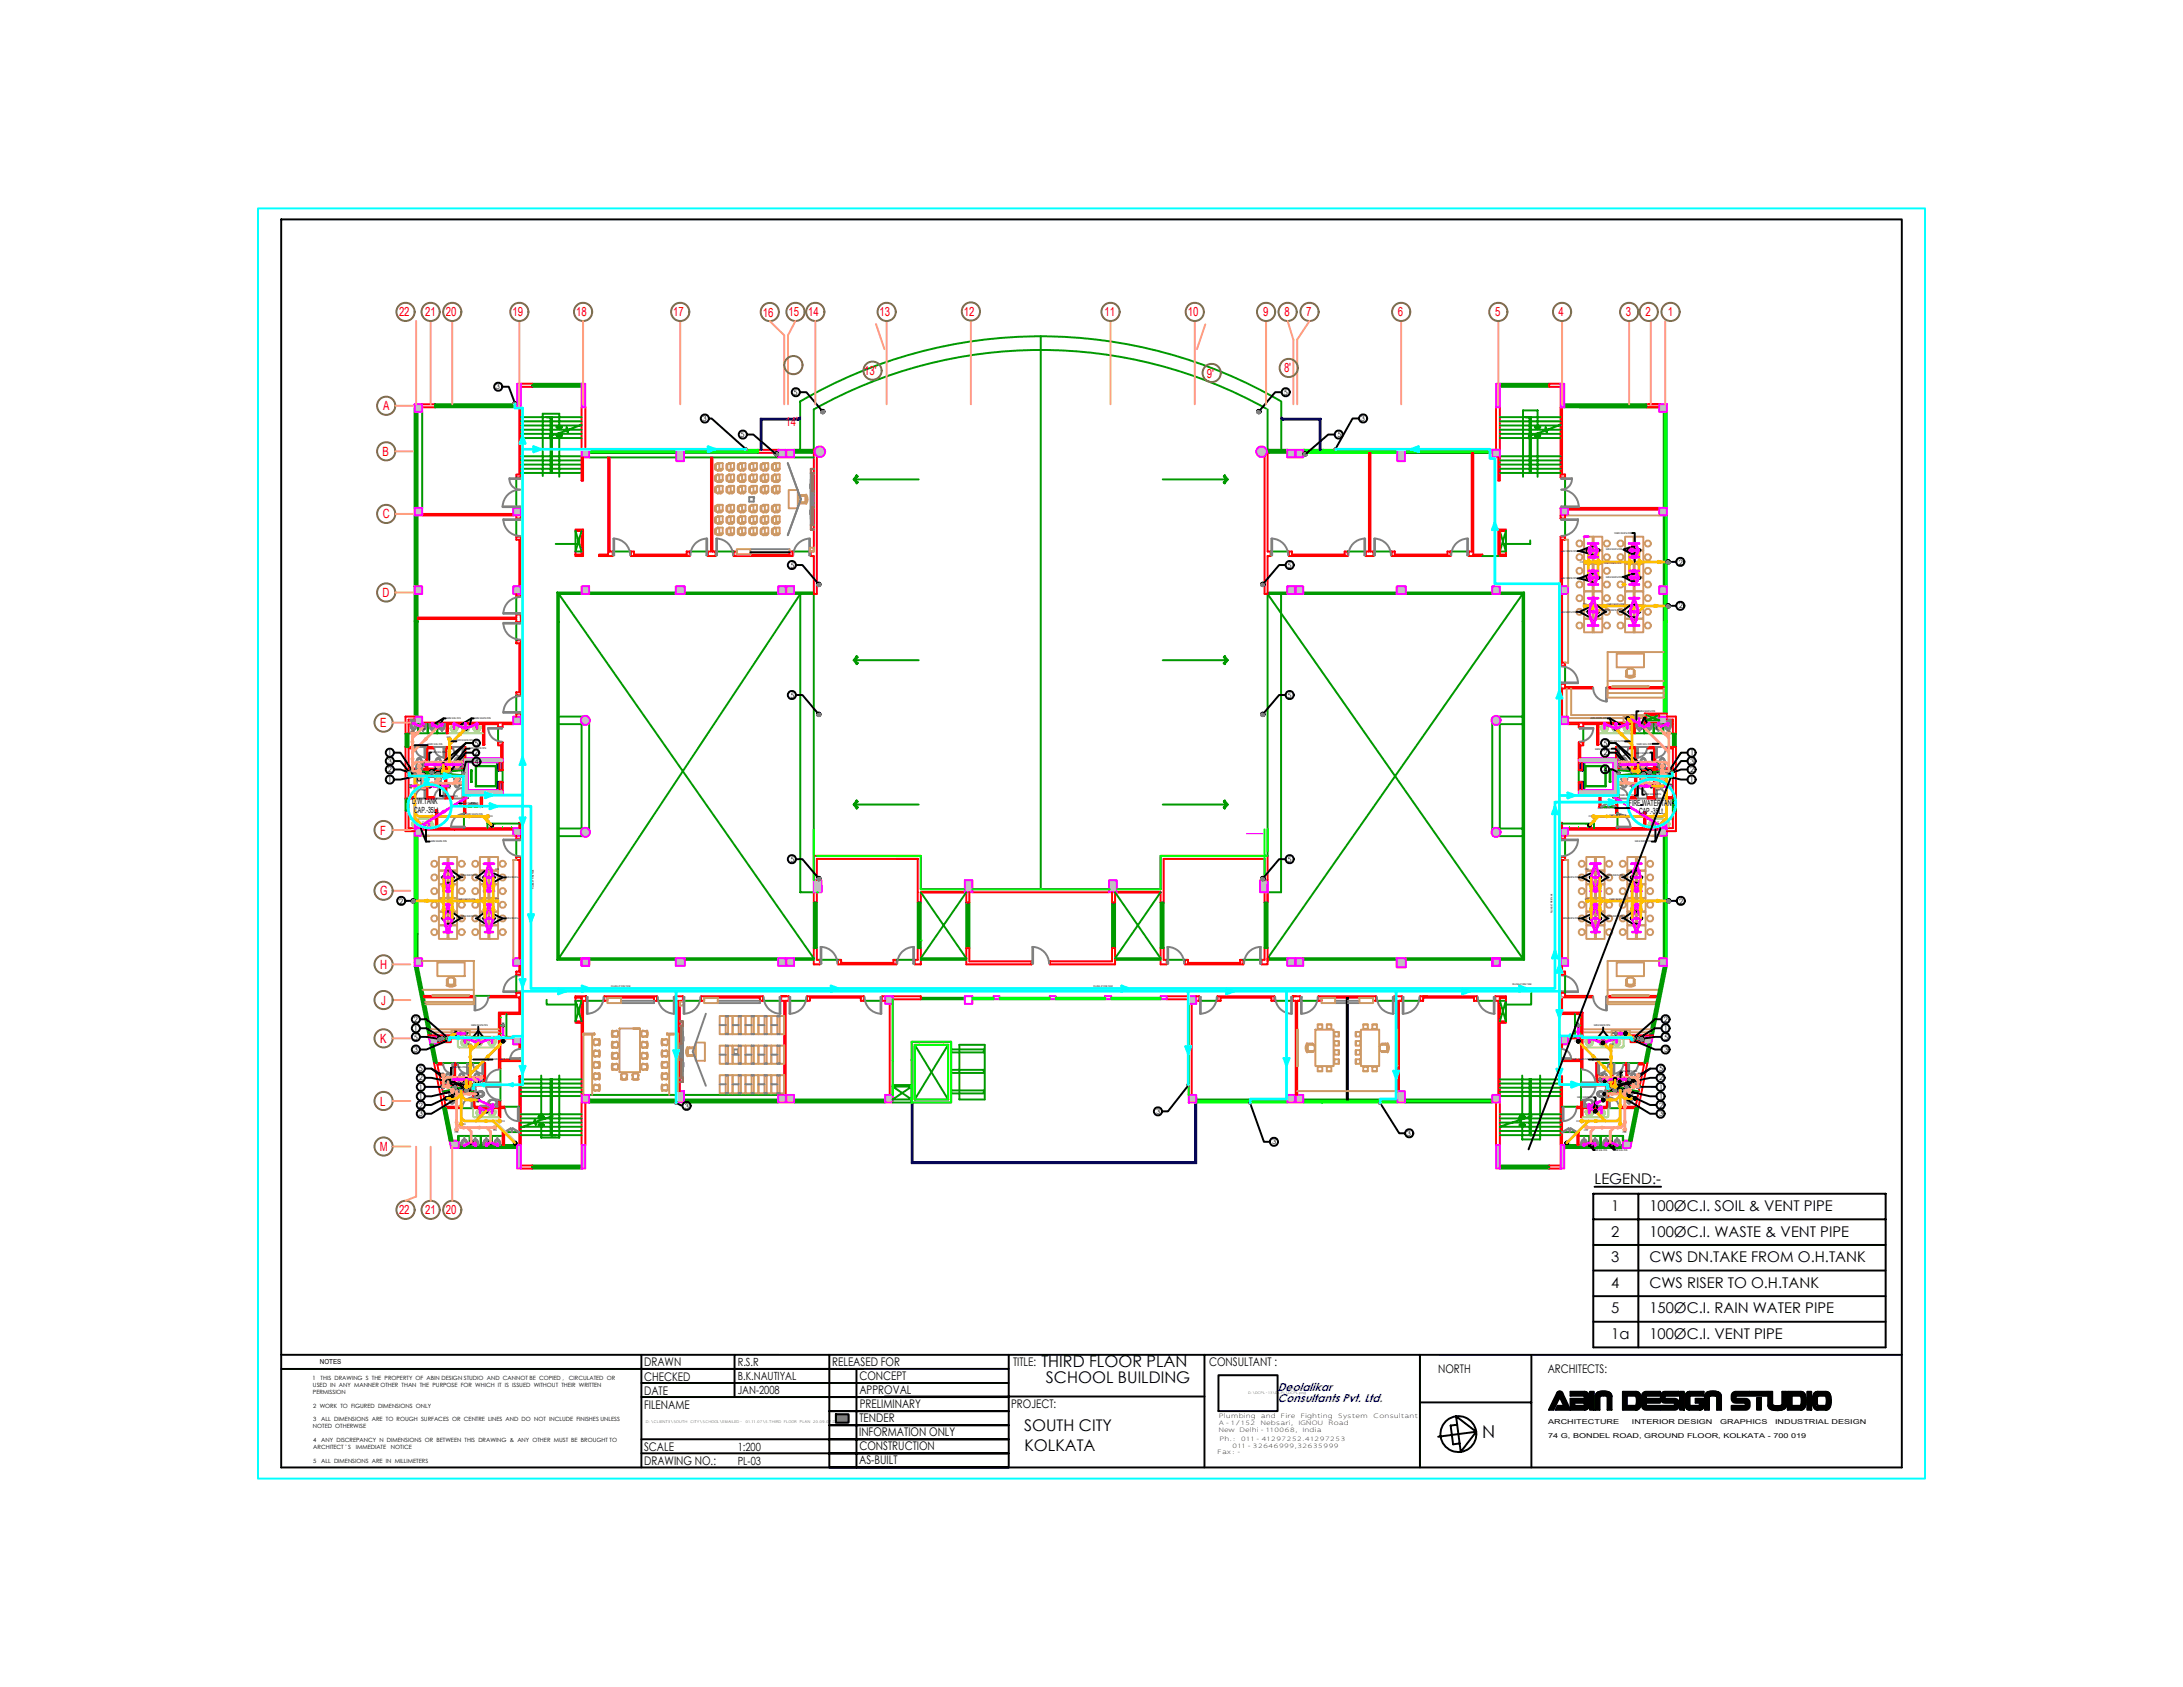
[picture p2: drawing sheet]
<svg xmlns="http://www.w3.org/2000/svg" width="279mm" height="216mm" viewBox="0 0 279 216" stroke-linecap="round" stroke-linejoin="round" font-family="sans-serif">
<defs><g id="words">
<text font-size="2.3" x="189.7" y="184">N</text>
<g font-size="2.1">
<text x="133.3" y="175">THIRD FLOOR PLAN</text>
<text x="133.9" y="177">SCHOOL BUILDING</text>
<text x="131.1" y="183.2">SOUTH CITY</text>
<text x="131.1" y="185.7">KOLKATA</text>
</g>
<g font-size="1.9">
<text x="204.1" y="151.5">LEGEND:-</text>
<text x="206.2" y="155">1</text>
<text x="211.1" y="155">100ØC.I. SOIL &amp; VENT PIPE</text>
<text x="206.2" y="158.3">2</text>
<text x="206.2" y="161.5">3</text>
<text x="211.1" y="158.3">100ØC.I. WASTE &amp; VENT PIPE</text>
<text x="211.1" y="161.5">CWS DN.TAKE FROM O.H.TANK</text>
<text x="206.2" y="164.8">4</text>
<text x="211.1" y="164.8">CWS RISER TO O.H.TANK</text>
<text x="206.2" y="171.4">1a</text>
<text x="206.2" y="168.1">5</text>
<text x="211.1" y="171.4">100ØC.I. VENT PIPE</text>
<text x="211.1" y="168.1">150ØC.I. RAIN WATER PIPE</text>
</g>
<g font-size="1.6" fill="#f00">
<text x="51.1" y="40.5">22</text>
<text x="54.4" y="40.5">21</text>
<text x="57.1" y="40.5">20</text>
<text x="65.6" y="40.5">19</text>
<text x="73.7" y="40.5">18</text>
<text x="86.2" y="40.5">17</text>
<text x="97.6" y="40.5">16</text>
<text x="100.9" y="40.5">15</text>
<text x="103.4" y="40.5">14</text>
<text x="112.6" y="40.5">13</text>
<text x="123.4" y="40.4">12</text>
<text x="141.4" y="40.5">11</text>
<text x="152" y="40.5">10</text>
<text x="161.7" y="40.5">9</text>
<text x="164.4" y="40.5">8</text>
<text x="167.2" y="40.5">7</text>
<text x="178.9" y="40.5">6</text>
<text x="191.4" y="40.5">5</text>
<text x="199.5" y="40.5">4</text>
<text x="208.1" y="40.5">3</text>
<text x="210.6" y="40.5">2</text>
<text x="213.5" y="40.5">1</text>
<text x="164.3" y="47.7">8'</text>
<text x="49.1" y="52.5">A</text>
<text x="110.6" y="48">13'</text>
<text x="154.5" y="48.3">9'</text>
<text x="49" y="58.3">B</text>
<text x="100.5" y="54.5">14'</text>
<text x="49" y="66.4">C</text>
<text x="49" y="76.4">D</text>
<text x="48.7" y="93.1">E</text>
<text x="48.7" y="106.8">F</text>
<text x="48.7" y="114.6">G</text>
<text x="48.6" y="124">H</text>
<text x="48.8" y="128.6">J</text>
<text x="48.6" y="133.5">K</text>
<text x="48.7" y="141.5">L</text>
<text x="48.6" y="147.3">M</text>
<text x="51.1" y="155.4">22</text>
<text x="54.4" y="155.4">21</text>
<text x="57.1" y="155.4">20</text>
</g>
<g font-size="1.5">
<text x="82.4" y="174.9">DRAWN</text>
<text x="82.4" y="176.7">CHECKED</text>
<text x="82.4" y="178.5">DATE</text>
<text x="106.5" y="174.9">RELEASED FOR</text>
<text x="110" y="178.4">APPROVAL</text>
<text x="110" y="176.6">CONCEPT</text>
<text x="129.7" y="174.8">TITLE:</text>
<text x="154.7" y="174.9">CONSULTANT :</text>
<text x="184.1" y="175.7">NORTH</text>
<text x="198.1" y="175.7">ARCHITECTS:</text>
<text x="82.4" y="180.3">FILENAME</text>
<text x="82.4" y="185.7">SCALE</text>
<text x="110" y="183.8">INFORMATION ONLY</text>
<text x="110" y="182">TENDER</text>
<text x="110" y="185.6">CONSTRUCTION</text>
<text x="110" y="180.1">PRELIMINARY</text>
<text x="129.4" y="180.2">PROJECT:</text>
<text x="82.4" y="187.5">DRAWING NO.:</text>
<text x="110" y="187.4">AS-BUILT</text>
</g>
<g font-size="1.5" fill="#00f">
<text x="163.5" y="179.4">Consultants Pvt. Ltd.</text>
<text x="163.5" y="178.1">Deolalikar</text>
</g>
<g font-size="1.4">
<text x="94.4" y="178.4">JAN-2008</text>
<text x="94.4" y="174.8">R.S.R</text>
<text x="94.4" y="176.6">B.K.NAUTIYAL</text>
<text x="94.4" y="185.6">1:200</text>
<text x="94.4" y="187.4">PL-03</text>
</g>
<g font-size="1.1">
<text x="52.8" y="102.9">D.W.TANK</text>
<text x="53" y="104">CAP.-35Lt.</text>
<text x="208.5" y="103.1">FIRE WATERTANK</text>
<text x="209.8" y="104.2">CAP.-35Lt.</text>
</g>
<g font-size=".9">
<text x="63.5" y="49.8">3</text>
<text x="89.9" y="53.9">3</text>
<text x="101.6" y="50.5">5</text>
<text x="164.3" y="50.5">5</text>
<text x="174.2" y="53.9">3</text>
<text x="94.8" y="56">5</text>
<text x="171.2" y="56">5</text>
<text x="101.2" y="72.7">5</text>
<text x="164.8" y="72.7">5</text>
<text x="214.9" y="72.2">2</text>
<text x="214.9" y="77.9">2</text>
<text x="101.2" y="89.3">5</text>
<text x="164.8" y="89.3">5</text>
<text x="60.7" y="95.4">5</text>
<text x="205.2" y="95.4">5</text>
<text x="49.6" y="97.7">3</text>
<text x="49.6" y="98.8">2</text>
<text x="49.6" y="100.1">1</text>
<text x="49.6" y="96.7">1</text>
<text x="60.7" y="96.7">2</text>
<text x="60.7" y="97.8">4</text>
<text x="205.2" y="98.8">4</text>
<text x="205.2" y="96.7">2</text>
<text x="216.3" y="100.1">1</text>
<text x="216.3" y="98.8">2</text>
<text x="216.3" y="97.7">3</text>
<text x="216.3" y="96.7">1</text>
<text x="101.2" y="110.3">5</text>
<text x="164.8" y="110.3">5</text>
<text x="51.1" y="115.6">2</text>
<text x="214.9" y="115.6">2</text>
<text x="53" y="131.9">1</text>
<text x="53" y="130.8">2</text>
<text x="213" y="131.9">1</text>
<text x="213" y="130.8">2</text>
<text x="53" y="133">5</text>
<text x="53" y="134.7">3</text>
<text x="53.6" y="137.1">5</text>
<text x="212.4" y="137.1">5</text>
<text x="213" y="134.7">3</text>
<text x="213" y="133">5</text>
<text x="53.6" y="139.4">1</text>
<text x="53.6" y="140.6">1</text>
<text x="53.6" y="141.8">2</text>
<text x="53.6" y="138.3">2</text>
<text x="53.6" y="142.9">3</text>
<text x="87.7" y="141.9">3</text>
<text x="148" y="142.6">3</text>
<text x="212.3" y="141.8">2</text>
<text x="212.3" y="138.3">2</text>
<text x="212.3" y="142.9">3</text>
<text x="212.3" y="139.4">1</text>
<text x="212.3" y="140.6">1</text>
<text x="162.8" y="146.5">3</text>
<text x="180.1" y="145.4">3</text>
<text x="40.9" y="174.5">NOTES</text>
<text x="198.1" y="182.2">ARCHITECTURE</text>
<text x="198.2" y="184.1">74 G, BONDEL ROAD, GROUND FLOOR, KOLKATA - 700 019</text>
<text x="208.9" y="182.2">INTERIOR DESIGN</text>
<text x="220.2" y="182.2">GRAPHICS</text>
<text x="227.2" y="182.2">INDUSTRIAL DESIGN</text>
</g>
<g font-size=".8">
<text x="155.9" y="182.4">A-1/152</text>
<text x="155.9" y="181.5">Plumbing</text>
<text x="155.9" y="183.3">New</text>
<text x="156" y="184.4">Ph.:</text>
<text x="157.7" y="185.3">011-32646999,32635999</text>
<text x="158.7" y="183.3">Delhi-110068,</text>
<text x="158.8" y="184.4">011-41297252.41297253</text>
<text x="161.3" y="182.4">Nebsari,</text>
<text x="161.4" y="181.5">and</text>
<text x="163.9" y="181.5">Fire</text>
<text x="166.2" y="182.4">IGNOU</text>
<text x="166.5" y="181.5">Fighting</text>
<text x="166.7" y="183.3">India</text>
<text x="170" y="182.4">Road</text>
<text x="171.2" y="181.5">System</text>
<text x="175.7" y="181.5">Consultant</text>
<text x="155.8" y="186.1">Fax:-</text>
</g>
<g font-size=".7">
<text x="40" y="176.6">1</text>
<text x="40.1" y="177.5">USED IN ANY MANNER OTHER THAN THE PURPOSE FOR WHICH IT IS ISSUED WITHOUT THEIR WRITTEN</text>
<text x="40.1" y="178.4">PERMISSION</text>
<text x="41" y="176.6">THIS DRAWING S THE PROPERTY OF ABIN DESIGN STUDIO AND CANNOT BE COPIED ,</text>
<text x="72.8" y="176.6">CIRCULATED OR</text>
<text x="40.1" y="182.8">NOTED OTHERWISE</text>
<text x="40.1" y="181.9">3</text>
<text x="40.1" y="180.1">2 WORK TO FIGURED DIMENSIONS ONLY</text>
<text x="40.1" y="184.6">4</text>
<text x="40.1" y="185.5">ARCHITECT ' S</text>
<text x="41.1" y="181.9">ALL DIMENSIONS ARE TO ROUGH SURFACES OR CENTRE LINES AND DO NOT INCLUDE FINISHES UNLESS</text>
<text x="41.1" y="184.6">ANY DISCREPANCY N DIMENSIONS OR BETWEEN THIS DRAWING &amp; ANY OTHER MUST BE BROUGHT TO</text>
<text x="45.5" y="185.5">IMMEDIATE</text>
<text x="50" y="185.5">NOTICE</text>
<text x="40.1" y="187.3">5</text>
<text x="41.1" y="187.3">ALL DIMENSIONS ARE IN MILLIMETERS</text>
</g>
<text font-size=".5" x="82.7" y="182.1">D:\CLIENT3\SOUTH CITY\SCHOOL\EMAILED- 01.11.07\5.THIRD FLOOR PLAN 20.09.07.DWG.</text>
<text font-size=".4" x="159.7" y="178.5">D:\DCPL-13\DCPL\DCPL.png</text>
<g font-size=".3">
<text x="199.7" y="70.6">32ØGI WASTE PIPE</text>
<text x="202.9" y="70.5">FT</text>
<text x="204.7" y="70.6">FT</text>
<text x="205.5" y="70.5">32ØGI WASTE PIPE</text>
<text x="206.6" y="68.3">100ØCI WASTE PIPE</text>
<text x="208.2" y="70.5">FT</text>
<text x="210" y="70.6">FT</text>
<text x="199.7" y="74.1">32ØGI WASTE PIPE</text>
<text x="202.3" y="72">FCO</text>
<text x="202.6" y="77.4">FCO</text>
<text x="202.9" y="74">FT</text>
<text x="204.7" y="74">FT</text>
<text x="205.3" y="72.2">100ØCI WASTE PIPE</text>
<text x="205.5" y="73.9">32ØGI WASTE PIPE</text>
<text x="205.7" y="77.4">100ØCI WASTE PIPE</text>
<text x="208.2" y="74">FT</text>
<text x="209.9" y="74">FT</text>
<text x="199.6" y="78.4">32ØGI WASTE PIPE</text>
<text x="203" y="78.4">FT</text>
<text x="204.6" y="78.4">FT</text>
<text x="205.4" y="78.2">32ØGI WASTE PIPE</text>
<text x="208.2" y="78.4">FT</text>
<text x="209.9" y="78.4">FT</text>
<text x="52.6" y="93.6">FCO</text>
<text x="54.2" y="93.4">UT</text>
<text x="54.7" y="95.4">100ØCI SOIL PIPE</text>
<text x="56" y="93.4">UT</text>
<text x="57.1" y="92">32ØGI SOIL PIPE</text>
<text x="57.2" y="94.5">FCO</text>
<text x="58.3" y="94.8">100ØCI WASTE PIPE</text>
<text x="59.7" y="93.5">FT</text>
<text x="60.1" y="95.9">50ØGI WASTE PIPE</text>
<text x="60.7" y="92">32ØGI WASTE PIPE</text>
<text x="203.6" y="92">32ØGI WASTE PIPE</text>
<text x="204.2" y="95.9">50ØGI WASTE PIPE</text>
<text x="205.7" y="95">100ØCI WASTE PIPE</text>
<text x="206.5" y="93.5">FT</text>
<text x="207.9" y="92">FT</text>
<text x="208.7" y="91.6">FCO</text>
<text x="209.5" y="95.3">100ØCI SOIL PIPE</text>
<text x="209.7" y="91.1">32ØGI WASTE PIPE</text>
<text x="210.1" y="93.4">UT</text>
<text x="210.5" y="92">32ØGI SOIL PIPE</text>
<text x="211.9" y="93.4">UT</text>
<text x="213.4" y="93.6">FCO</text>
<text x="52.4" y="101">FD</text>
<text x="54" y="101.2">FCO</text>
<text x="54.4" y="98.2">FD</text>
<text x="54.9" y="101">FT</text>
<text x="55.1" y="96.4">100ØCI SOIL PIPE</text>
<text x="56.7" y="102">100ØCI SOIL PIPE</text>
<text x="56.9" y="98.2">FT</text>
<text x="57.3" y="101">FD</text>
<text x="58.8" y="100.6">FCO</text>
<text x="58.9" y="97.4">FCO</text>
<text x="59" y="98.2">FD</text>
<text x="207" y="97.4">FCO</text>
<text x="207.1" y="98.2">FD</text>
<text x="207.1" y="100.6">FCO</text>
<text x="207.3" y="101.9">100ØCI SOIL PIPE</text>
<text x="208.5" y="100.8">FD</text>
<text x="209.2" y="96.4">100ØCI SOIL PIPE</text>
<text x="209.2" y="98.2">FT</text>
<text x="210.5" y="101.8">50ØGI WASTE PIPE</text>
<text x="211.2" y="101">FT</text>
<text x="212" y="98.3">FD</text>
<text x="212" y="101.2">FCO</text>
<text x="213.7" y="100.4">FD</text>
<text x="54.1" y="105.4">FT</text>
<text x="55.1" y="107.7">32ØGI WASTE PIPE</text>
<text x="59.1" y="102.9">50ØGI WASTE PIPE</text>
<text x="59.6" y="104.4">100ØCI WASTE PIPE</text>
<text x="59.9" y="102.1">FD</text>
<text x="62.6" y="104.5">FCO</text>
<text x="63.2" y="105.6">FT</text>
<text x="203" y="105.6">FT</text>
<text x="203.3" y="104.5">FCO</text>
<text x="204.5" y="103.5">50ØGI WASTE PIPE</text>
<text x="206" y="104.4">100ØCI WASTE PIPE</text>
<text x="206.2" y="102.1">FD</text>
<text x="209.3" y="107.8">32ØGI WASTE PIPE</text>
<text x="212.1" y="105.4">FT</text>
<text x="56.4" y="112.4">FT</text>
<text x="58.1" y="112.4">FT</text>
<text x="59" y="112.1">32ØGI WASTE PIPE</text>
<text x="61.6" y="112.4">FT</text>
<text x="63.3" y="112.4">FT</text>
<text x="63.4" y="111.4">FCO</text>
<text x="64.7" y="112.4">32ØGI WASTE PIPE</text>
<text x="68.3" y="113.8" transform="rotate(-90 68.3 113.8)">FILLING AT FIRE TANK</text>
<text x="199.9" y="112.4">32ØGI WASTE PIPE</text>
<text x="202.9" y="111.4">FCO</text>
<text x="203.2" y="112.4">FT</text>
<text x="204.9" y="112.4">FT</text>
<text x="205.7" y="112.1">32ØGI WASTE PIPE</text>
<text x="208.5" y="112.4">FT</text>
<text x="210.2" y="112.4">FT</text>
<text x="56.4" y="117.6">FT</text>
<text x="58.1" y="117.6">FT</text>
<text x="58.6" y="115.2">100ØCI WASTE PIPE</text>
<text x="59" y="117.4">32ØGI WASTE PIPE</text>
<text x="61.6" y="117.6">FT</text>
<text x="63.3" y="117.6">FT</text>
<text x="63.4" y="115.1">FCO</text>
<text x="64.7" y="117.7">32ØGI WASTE PIPE</text>
<text x="198.7" y="116.9" transform="rotate(-90 198.7 116.9)">FILLING AT FIRE TANK</text>
<text x="199.9" y="117.7">32ØGI WASTE PIPE</text>
<text x="202.9" y="115.1">FCO</text>
<text x="203.2" y="117.6">FT</text>
<text x="204.9" y="117.6">FT</text>
<text x="205.7" y="117.4">32ØGI WASTE PIPE</text>
<text x="206" y="115.2">100ØCI WASTE PIPE</text>
<text x="208.5" y="117.6">FT</text>
<text x="210.2" y="117.6">FT</text>
<text x="60.3" y="131.3">32ØGI WASTE PIPE</text>
<text x="64.3" y="131.1">FD</text>
<text x="78.2" y="126.3">FILLING AT FIRE TANK</text>
<text x="140" y="126.3">FILLING AT FIRE TANK</text>
<text x="193.6" y="126">FILLING AT FIRE TANK</text>
<text x="201.8" y="131.1">FD</text>
<text x="204" y="131.3">32ØGI WASTE PIPE</text>
<text x="56.4" y="137.4">FCO</text>
<text x="57.8" y="136.7">100ØCI SOIL PIPE</text>
<text x="58.2" y="132.1">FT</text>
<text x="59.8" y="132.4">FD</text>
<text x="59.9" y="133.7">FCO</text>
<text x="61.3" y="133.8">FT</text>
<text x="63" y="135.7">100ØCI WASTE PIPE</text>
<text x="64.6" y="133.4">FT</text>
<text x="201.1" y="135.7">100ØCI WASTE PIPE</text>
<text x="201.6" y="133.4">FT</text>
<text x="204.6" y="137.7">FCO</text>
<text x="204.8" y="133.8">FT</text>
<text x="206" y="133.7">FCO</text>
<text x="206.4" y="132.4">FD</text>
<text x="207.4" y="137.2">50ØGI WASTE PIPE</text>
<text x="207.9" y="132.1">FT</text>
<text x="209.7" y="137.4">FCO</text>
<text x="57" y="140.9">FT</text>
<text x="57.8" y="138.6">FD</text>
<text x="59.2" y="144">FCO</text>
<text x="59.9" y="138.4">FT</text>
<text x="61" y="141.2">FT</text>
<text x="61.5" y="138.6">FD</text>
<text x="62.2" y="142.6">FT</text>
<text x="64.2" y="143.6">FCO</text>
<text x="201.8" y="143.6">FCO</text>
<text x="201.9" y="140.6">32ØGI WASTE PIPE</text>
<text x="203.9" y="142.6">FT</text>
<text x="204.6" y="138.6">FD</text>
<text x="205.1" y="141.2">FT</text>
<text x="206.3" y="138.4">FT</text>
<text x="208.1" y="138.4">FD</text>
<text x="209.1" y="140.9">FT</text>
<text x="58.2" y="145">FCO</text>
<text x="60.2" y="146.6">UT</text>
<text x="62.6" y="146.6">UT</text>
<text x="63.2" y="144.7">FCO</text>
<text x="65.9" y="146.2">FT</text>
<text x="200.7" y="146.4">FT</text>
<text x="202.8" y="144.7">FCO</text>
<text x="203.5" y="146.6">UT</text>
<text x="204.1" y="147.3">32Ø SOIL PIPE</text>
<text x="206" y="146.6">UT</text>
<text x="206.7" y="147.3">32Ø SOIL PIPE</text>
<text x="207.7" y="145">FCO</text>
</g>
</g></defs>
<path d="M203.9 159.3h37.4M203.9 156h37.4M203.9 152.8h37.4v19.6h-37.4zM204.1 151.9h8.5M209.7 152.8v19.6M203.9 162.6h37.4M203.9 165.9h37.4M203.9 169.2h37.4" fill="none" stroke="#000" stroke-width=".25"/>
<g fill="none" stroke="#090" stroke-width=".25">
<path d="M53.1 52.3v12.8M53.2 52.7v12.3M53.4 52.7v12.3M53.5 52.7v12.3M54 52.7v12.3M55.7 52h10.5M55.7 51.7h10.5M55.7 52.1h10.5M55.7 51.9h10.5M66.7 53.4h7.7M66.7 53.9h3.8M66.7 54.5h3.8"/>
<path d="M66.7 55h3.8M66.7 55.5h3.8M66.7 56.1h3.8M66.7 58.4h3.8M66.7 58.9h3.8M66.7 59.5h3.8M66.7 60h3.8M68.1 49.1h6.3M68.1 49.5h6.3M68.1 49.3h6.3M68.1 49.4h6.3M70.5 53.4v7.1"/>
<path d="M70.6 53.9h3.8M70.6 54.5h3.8M70.6 55h3.8M70.6 55.5h3.8M70.6 56.1h3.8M70.6 58.4h3.8M70.6 58.9h3.8M70.6 59.5h3.8M70.6 60h3.8M70.6 53.4v7.1M71.2 55.7l.1 .1M71.2 54.7l.4 .2 .3-.2"/>
<path d="M71.2 55.8l.4-.3 .3 .3M71.3 54.6l.3 .3v-2h-2.1v8M71.3 54.6l-.1 .1M71.6 55.6v5.4M71.6 55.6l-.3 .2M71.6 55.6l.2 .2 .1-.1M71.9 54.7l-.1-.1-.2 .3M74.4 54.4l-1.7 .6v.4l-.2-.7v.4l-2.1 .7M75.4 58.5h11.2M75.4 58h11.2M87.5 58h9.5M87.5 58.5h12.1"/>
<path d="M101.6 58h2.4M101.6 57.6h2.4M101.6 57.8h2.4M101.6 57.7h2.4M101.6 58.5h2.5M133.2 43a61 61 0 0 1 30.8 8.4v6.2M133.2 43a61 61 0 0 0-30.8 8.4v6.2M133.2 43v70.8M162 52.3a59.3 59.3 0 0 0-57.8 .1v5.2M162.2 52.4v5.2M162.4 58h2.4M162.4 57.6h2.4"/>
<path d="M162.4 57.8h2.4M162.4 57.7h2.4M179.8 58h11.2M192 53.4h7.7M192 53.9h3.8M192 54.5h3.8M192 55h3.8M192 55.5h3.8M192 56.1h3.8M192 58.4h3.8M192 58.9h3.8M192 59.5h3.8"/>
<path d="M192 60h3.8M192 49.1h6.3M192 49.5h6.3M192 49.3h6.3M192 49.4h6.3M195.8 53.4v7.1M195.9 53.4v7.1M195.9 53.9h3.8M195.9 54.5h3.8M195.9 55h3.8M195.9 55.5h3.8M195.9 56.1h3.8"/>
<path d="M195.9 58.4h3.8M195.9 58.9h3.8M195.9 59.5h3.8M195.9 60h3.8M196.4 54.7l.4 .2 .3-.2M196.4 55.8l.4-.3 .3 .3M196.4 55.7l.2 .1M196.5 54.6l.3 .3v-2.4h-1.9v8.5M196.6 54.6l-.2 .1M196.8 55.6v5.4M196.8 55.6l-.3 .2M196.8 55.6l.2 .2 .1-.1"/>
<path d="M197.1 54.7l-.1-.1-.2 .3M199.7 54.4l-1.7 .6v.4l-.2-.7v.4l-2.1 .7M200.2 52.1h12M200.2 52h10.5M200.2 51.9h10.5M200.2 51.7h10.5M212.9 52.7v12.3M53.1 79.5v12.6M53.1 66v13.6M53.2 66v9M53.2 76v15.7M53.4 66v9"/>
<path d="M53.4 76v15.7M53.5 76v15.7M53.5 66v9M66.1 61.1v3.9M66.1 66.4v2.3M66.1 79.6v2.3M66.7 60.5h3.8M70.6 60.5h-.1M70.6 60.5h3.8M71.1 69.6h2.7M71.5 76v46.6M71.5 76l32.7 46.6h-2.6"/>
<path d="M71.5 76h2.9M73.7 68l.7 2.6h-.7zM74.4 68l-.7 2.6M74.4 75.8h-3.1v47h3.1M75.4 76h11.1M75.4 75.8h11.1M78.4 70.6h2.3M87.6 76h12M87.6 75.8h12M91.6 70.6h2.3M101.6 76h2.6v33.5M101.6 75.8h2.6"/>
<path d="M109.4 61.4h8.2M109.4 61.4l.4 .3M109.6 60.8l.2 .2M109.7 60.8l-.4 .6 .4 .5M109.8 61l-.4 .4M109.8 61.7l-.2 .2M148.8 61.4h8.2M156.6 61.7l.2 .2M156.6 61l.4 .4M156.7 60.8l.4 .6-.4 .5M156.8 60.8l-.2 .2M157 61.4l-.4 .3"/>
<path d="M162.2 76h2.6M162.2 75.8h2.6M162.2 76l32.7 46.6M162.2 76v33.5M164 76v38.2h-1.8M166.8 76h12M166.8 75.8h12M172.5 70.6h2.3M179.9 76h11.1M179.9 75.8h11.1M185.6 70.6h2.4M189.7 71.2h2.1"/>
<path d="M192 68l.7 2.6M192 60.5h3.8M192 76h2.9M192 75.8h3.1v47h-3.1M192.7 68v2.6h-.7zM194.9 76v46.6M194.9 76l-32.7 46.6h2.6M195.8 69.2v.4h-3.2M195.9 60.5h-.1M195.9 60.5h3.8M200.3 61.1v3.9M212.9 66v9"/>
<path d="M212.9 76v3.6M60.3 98.6h.1M60.3 98.6v1.5M60.4 98.6h.1M60.4 98.6v1.5M60.9 98h2.6v2.6h-2.6zM60.9 98.1h2.6v2.5h-2.6zM63.6 97.5v3.6M71.5 91.7h3.1M71.5 92.7h3.1M74.4 92.7v13.3M75.4 92.5v13.7"/>
<path d="M109.4 84.5h8.2M109.4 84.5l.4 .4-.2 .1M109.6 84l.2 .1M109.7 84l-.4 .5 .4 .5M109.8 84.1l-.4 .4M148.8 84.5h8.2M156.6 84.1l.4 .4M156.7 84l.4 .5-.4 .5M156.8 84l-.2 .1M157 84.5l-.4 .4 .2 .1M191 92.5v13.7M191.8 91.7h3.1"/>
<path d="M191.8 92.7h3.1M192 92.7v13.3M200.3 85.2v2.3M202.8 97.5v3.6M202.9 98h2.6v2.6h-2.6zM202.9 98.1h2.6v2.5h-2.6zM206 98.6v1.5M206 98.6h.1M206.1 98.6h.1M206.1 98.6v1.5M53.5 107v15.6M60.3 100.1h.1"/>
<path d="M60.4 100.1h.1M71.5 106h3.1M71.5 107h3.1M104.2 114.2h-1.8v-38.2l-30.9 46.6M109.4 103h8.2M109.4 103l.4 .3M109.6 102.4l.2 .2-.4 .4M109.7 102.4l-.4 .6 .4 .5M109.8 103.3l-.2 .2M148.8 103h8.2M156.6 103.3l.2 .2M156.7 102.4l.4 .6-.4 .5"/>
<path d="M156.8 102.4l-.2 .2 .4 .4M157 103l-.4 .3M191.8 106h3.1M191.8 107h3.1M206 100.1h.1M206.1 100.1h.1M212.9 107v15.6M53.1 123.6l1.7 8.9M53.2 123.6l1.8 8.9M53.3 123.6l1.8 8.9M53.5 123.6l1.7 8.9M60.6 127.5h2"/>
<path d="M66.7 139.7h3.8M66.7 139.2h3.8M66.7 138.7h3.8M66.7 138.1h3.8M69.3 137.6v5.5M70 128v.6h3.8M70.5 138.1v7.2M70.6 138.1h-.1M70.6 139.7h3.8M70.6 139.2h3.8M70.6 138.7h3.8M70.6 138.1h3.8"/>
<path d="M70.6 138.1v7.2M71.5 122.6h2.9M71.6 137.6v8h-2.3v-1.8l.2 .3M73.7 128.1h.7l-.7 2.6zM73.7 128.1l.7 2.6M75.4 122.6h11.1M75.4 122.8h11.1M87.6 122.6h12M87.6 122.8h12M101.6 122.8h2.6M104.9 122.8h2.4M117.1 133.7l4.2 7"/>
<path d="M117.9 127.9h5.6M117.9 127.7h5.6M121.3 133.7l-4.2 7M121.7 134.3h4.2v.4h-4.2zM121.7 136.9h4.2v.4h-4.2zM121.7 139.5h4.2v.4h-4.2zM122.8 133.7h3.2v7h-3.2zM153.5 128.1h2.3M159.1 122.8h2.4M162.2 122.8h2.6M166.7 122.6h12.1M166.8 122.8h12"/>
<path d="M179.9 122.6h12M179.9 122.8h11.1M192 128.1h.7v2.6zM192 139.7h3.8M192 139.2h3.8M192 138.7h3.8M192 138.1h3.8M192 122.6h2.9M192.7 128.1l-.7 2.6M194.8 137.6v5.5M195.8 138.1v7.2M195.9 138.1h-.1"/>
<path d="M195.9 138.1v7.2M195.9 139.7h3.8M195.9 139.2h3.8M195.9 138.7h3.8M195.9 138.1h3.8M196 126.8v1.8h-3.4M197.1 137.6v8.2h-2.3v-2l.3 .3M212.9 123.6l-1.7 8.9M213.1 123.6l-1.8 8.9M213.2 123.6l-1.8 8.9M213.3 123.6l-1.7 8.9M58.7 146.9h7.5"/>
<path d="M58.7 146.5h7.5M58.7 146.8h7.5M58.7 146.6h7.5M66.7 145.3h7.7M66.7 144.7h3.8M66.7 144.2h3.8M66.7 143.7h3.8M66.7 143.1h3.8M66.7 142.6h3.8M66.7 140.3h3.8M68.1 149.5h6.3M68.1 149.2h6.3"/>
<path d="M68.1 149.4h6.3M68.1 149.3h6.3M68.9 144l.4-.3 .3 .3M68.9 142.9l.4 .3 .3-.3M68.9 142.9l.1-.1 .3 .3M69.3 143.8l-.3 .3-.1-.1M69.5 142.8l.1 .1M69.5 142.8l-.2 .3M69.6 144l-.1 .1M70.6 144.7h3.8M70.6 144.2h3.8M70.6 143.7h3.8"/>
<path d="M70.6 143.1h3.8M70.6 142.6h3.8M70.6 140.3h3.8M70.7 142.8l-2.1 .7v.5l-.2-.7v.4l-1.7 .6M75.4 140.8h11.2M75.4 140.7h11.2M75.4 141h11.2M75.4 141.1h11.2M75.4 140.1h11.2M87.5 141h12.1M87.5 140.7h12.1M87.5 141.1h12.1"/>
<path d="M87.5 140.8h12.1M87.5 140.1h12.1M101.6 140.7h11.7M101.6 141.1h11.7M101.6 140.8h11.7M101.6 141h11.7M153.1 140.7h11.7M166.8 140.7h12M179.8 140.7h11.2M179.8 141.1h11.2M192 145.3h7.7M192 144.7h3.8"/>
<path d="M192 144.2h3.8M192 143.7h3.8M192 143.1h3.8M192 142.6h3.8M192 140.3h3.8M192 149.5h6.3M192 149.2h6.3M192 149.4h6.3M192 149.3h6.3M194.5 142.9l.1-.1 .2 .3M194.5 144l.3-.3 .4 .3M194.5 142.9l.3 .3 .4-.3"/>
<path d="M194.8 143.8l-.2 .3-.1-.1M195.1 142.8l.1 .1M195.1 142.8l-.3 .3M195.2 144l-.1 .1M195.9 144.7h3.8M195.9 144.2h3.8M195.9 143.7h3.8M195.9 143.1h3.8M195.9 142.6h3.8M195.9 140.3h3.8M196 142.8l-1.3 .5-.1 .4-.1-.7v.4l-2.5 .8M200.2 146.9h7.5"/>
<path d="M200.2 146.5h7.5M200.2 146.8h7.5M200.2 146.6h7.5"/>
</g>
<g fill="none" stroke="#f00" stroke-width=".25">
<path d="M53.8 51.7h1.9v.4h-1.7M66.5 52.1v8.6h-.4v.4h.6v-9M66.7 49.1h1.4v.4h-1.4M74.4 52.1v5.5M74.9 52.1v5.5M99.7 57.6h-2.7v.4h2.6M101.6 57.6v.4M104.3 57.6h-.3v.4h.2v12.6M104.5 58.4v17.6h-.3v-4.8h-.4M161.9 58.4v17.6M162.1 57.6h.3v.4h-.2v12.6M164.8 57.6v.4"/>
<path d="M175.2 58v12.6h-.4v.6h1M175.4 58v12.6M188.4 58v12.6h-.4v.6h1.7v-.2h-1.1v-13M191.5 52.1v5.5M192 58.5v3h-.2M192 52.1v5.5M199.7 49.1h-1.4v.4h1.4M199.7 52.1v9h.6v-.4h-.4v-8.6M211.1 51.7h1.5h-1.9v.4h1.7M53.5 79h12.6M53.5 79.2h12.6M54 65.8h11.7"/>
<path d="M54 66h11.7M66.1 66v.4h.6v-.4M66.5 75v-5.9h-.4v-.4h.6v6.3M66.7 76v.3M66.7 78.6v1M73.7 70.6v.6h.9v-3.4h-.9v.2h.7v3.2M73.7 71h.7M78.4 70.6v.6M81.1 71h6.8M81.1 70.6h-.4v.6M101 71h-6.7v-.4h-.4v.6h7.5M162.6 71.2h-.4v4.8"/>
<path d="M165.3 71h6.8M172.1 70.6h.4v.6h-7.5M178.5 71h6.8M185.3 70.6h.3v.6h-7.5M192 68h.7v-.2h-.9v3.4h.9v-.6M192 71h.7M199.7 76v9.2h.6v-.4h-.4v-8.8M199.7 68.7v6.3M199.9 69.1v5.9M200.7 65.2h11.7M200.7 65h11.7M52.3 99.2h7.1"/>
<path d="M52.3 99.4h7.1M54 92.7h9.7M54 92.5h11.7M64.3 92.7h1.4M66.5 88.6v-6.3h-.4v-.4h.6v7.1M66.7 91.3v.4M200.3 87.5h-.6v4.2M200.3 87.9h3.5v.2h-3.9v3.6M200.7 92.7h1.4M200.7 92.5h9.8M202.6 92.7h9.8M207 99.2h3.4"/>
<path d="M207 99.4h7.1M210.6 99.2h3.5M210.7 92.5h1.7M212.9 87.9h-7.1v.2h7.1M213.3 91.3v.4M54 106h1.8M54 106.2h11.7M56 106h9.7M104.2 114.2v1.3M104.5 114.2v1.3M117.5 114.2v1.3M117.9 113.8h5.6"/>
<path d="M123.6 114.2h-5.7v1.3M124.5 113.8h17.4M124.5 114.2h17.4M142.8 114.2h5.7v1.3M142.9 113.8h5.6M148.9 109.9v5.6M161.9 114.2v1.3M162.2 114.2v1.3M199.7 109.7v12.9M199.9 110.1v12.5M200.7 106.2h11.7M213.3 106h-12.6"/>
<path d="M54.2 127.5h6.4v.1h-6.3M54.8 132.5l.1 .2M66.1 127.5h-3.5v.1h3.9v2M73.7 127.7h.7v3h-.7v.2h.7v9.2M73.7 127.5v.6M74.6 128.1v12M77.3 127.5h6.8M77.7 127.7h6M86.4 127.5h1M89.7 127.5h7.9M100 127.5h1M100.4 128.1v12"/>
<path d="M100.6 128.1v12M103.3 127.5h7.3M103.7 127.7h6.5M104.2 121.3v2.1h.7v-.6h-.4v-1.5M112.9 127.5h.4M113.9 128.5v11.6M114.3 127.5h3.6v.4h-3.6v12.2M114.4 123.2h-6.7v-.4h-.4v.6h7.4M116.7 133.3h5v7.8h-5zM117.1 133.7h4.2v7h-4.2zM117.5 121.3v1.5M117.9 121.3v2.1h-.8"/>
<path d="M148.5 121.3v2.1h.8M148.9 121.3v1.5M149.3 127.5h2.8M149.3 127.9h2.8M152 123.2h6.7v-.4h.4v.6h-7.4M152.1 128.5v11.6M152.5 128.5v11.6M153.5 127.5v.6h-.4M161.9 121.3v1.5h-.4v.6h.7v-2.1M162.2 122.6v.4M163.1 127.5h-7.3v.6h.4v-.4h6.5M165.4 127.5h1"/>
<path d="M168.7 127.5h7.4M169.1 127.7h6.6M178.5 127.5h.2M178.8 128.1v11.5M179 128.1v11.5M181.8 127.5h7.2M182.2 127.7h6.5M191.4 127.5h1.3v.6M191.8 128.1v12M192 127.7h.7M192 127.7v3h.7v.2h-.7v9.2M192 127.7v3"/>
<path d="M199.7 127.1v2.7M200.3 127.5h3.5M200.7 132.7h8M200.7 132.9h1.7M202.5 132.9h6.2M203.8 127.6h-3.9v2M205.8 127.6h6.3M205.8 127.5h6.4M208.9 132.7h1.4M211.6 132.5l-.1 .2M66.5 146.5v-8.8h.2v8.8M66.7 149.2h1.4v.3h-1.4"/>
<path d="M74.4 141.1v5.4M74.9 141.1v5.4M191.5 141.1v5.4M192 141.1v5.4M199.7 149.2h-1.4v.3h1.4M199.7 146.5v-8.8h.2v8.8"/>
</g>
<g fill="none" stroke="#0f0" stroke-width=".25">
<path d="M74.4 57.6h12.4M75.4 57.7h11.2h-9.5h3.4h-2.4M86.6 57.9h-11.2M87.5 57.7h9.5M87.5 57.9h9.5M87.5 57.6h9.5M166.8 58h12M166.8 57.6h.1v.3h-.1zM166.9 57.9h11.9M166.9 57.7h11.9M166.9 57.6h11.9M179.6 57.6h12.3"/>
<path d="M179.8 57.7h11.2M191 57.9h-11.2M202.2 51.9h3.2M205.5 51.9h3.2M213 52.7v12.3M213.2 52.7v12.3M213.3 52.7v12.3M212.9 79.6v11.7M213 76v15.3M213 66v9M213.2 66v9M213.2 76v15.3"/>
<path d="M213.3 65.2v26.1M213.3 92v.1M53.1 106.6v16M53.2 107v15.6M53.4 107v15.6M213 107v15.6M213.2 107v15.6M213.3 106.6v16M53.1 123.2h.1M153.1 141h2.7M153.1 140.4v.3M153.1 141.1h11.7"/>
<path d="M155.3 141h9.5M164.8 140.8h-11.7M166.8 141h12M166.8 140.8h12M166.8 141.1h12M179.8 141h11.2M179.8 140.8h11.2"/>
</g>
<path d="M202.2 97.1h4.8v4.4h-4.8v-1.4h.4v1h4v-3.6h-4v1.1h-.4zM59.6 101.5h4.6v-1.4h-.4v1h-4v-3.6h4v1.1h.4v-1.5h-4.8v4.9h.2M116.7 141.1v7.8h36.4v-7.8M116.8 141.1v7.6h36.2v-7.6" fill="none" stroke="#00f" stroke-width=".25"/>
<path d="M200.5 88.1v3.6M200.7 91.9h9.8M201.1 88.1v3.4M205.8 87.1h7.1M202.5 132.1h8.7M202.5 131.7h8.8M205.8 126.7h6.5M205.8 128.2h6.2M205.8 128.5h6.2" fill="none" stroke="#c96" stroke-width=".25"/>
<g fill="#c0c0c0">
<path d="M99.6 57.6l1 .9h-1zM99.6 57.6h1v.9z" fill-rule="evenodd"/>
<path d="M178.8 75l1.1 1h-1.1zM178.8 75h1.1v1z" fill-rule="evenodd"/>
<path d="M53.1 91.7l.9 1h-.9zM53.1 91.7h.9v1z" fill-rule="evenodd"/>
<path d="M65.7 91.7l1 1h-1zM65.7 91.7h1v1z" fill-rule="evenodd"/>
<path d="M212.4 91.7l.9 1h-.9zM212.4 91.7h.9v1z" fill-rule="evenodd"/>
<path d="M199.7 91.7l1 1h-1zM199.7 91.7h1v1z" fill-rule="evenodd"/>
<path d="M74.4 92.1l.1 .5-.1-.3zM74.5 91.8v.8l-.1-.5zM74.5 91.8l.2 .9-.2-.1zM74.5 91.8l.2-.2v1.1zM74.7 91.6l.3 1.2-.3-.1zM74.7 91.6h.3v1.2zM75 91.6l.3 1.1-.3 .1zM75 91.6l.3 .1v1zM75.3 91.7l.1 .8-.1 .2zM75.3 91.7l.1 .2v.6zM75.4 91.9l.1 .3-.1 .3z" fill-rule="evenodd"/>
<path d="M190.9 92.1l.1 .5-.1-.3zM191 91.8v.8l-.1-.5zM191 91.8l.3 .9-.3-.1zM191 91.8l.3-.2v1.1zM191.3 91.6l.2 1.2-.2-.1zM191.3 91.6h.2v1.2zM191.5 91.6l.3 1.1-.3 .1zM191.5 91.6l.3 .1v1zM191.8 91.7l.2 .8-.2 .2zM191.8 91.7l.2 .2v.6zM192 91.9l.1 .3-.1 .3z" fill-rule="evenodd"/>
<path d="M53.1 106l.9 1h-.9zM53.1 106h.9v1z" fill-rule="evenodd"/>
<path d="M65.7 106l1 1h-1zM65.7 106h1v1z" fill-rule="evenodd"/>
<path d="M65.7 132.7l1 1h-1zM65.7 132.7h1v1z" fill-rule="evenodd"/>
<path d="M74.4 122.6l1 1h-1zM74.4 122.6h1v1z" fill-rule="evenodd"/>
<path d="M74.4 140.1l1 1h-1zM74.4 140.1h1v1z" fill-rule="evenodd"/>
<path d="M86.5 122.6l1.1 1h-1.1zM86.5 122.6h1.1v1z" fill-rule="evenodd"/>
<path d="M86.6 139.6l.9 1.5h-.9zM86.6 139.6h.9v1.5z" fill-rule="evenodd"/>
<path d="M99.6 122.6l1 1h-1zM99.6 122.6h1v1z" fill-rule="evenodd"/>
<path d="M100.7 140.1l.9 1h-.9zM100.7 140.1h.9v1z" fill-rule="evenodd"/>
<path d="M100.7 122.6l.9 1h-.9zM100.7 122.6h.9v1z" fill-rule="evenodd"/>
<path d="M113.3 140.1l1 1h-1zM113.3 140.1h1v1z" fill-rule="evenodd"/>
<path d="M66.2 146.5l.5 3h-.5zM66.2 146.5h.5v3z" fill-rule="evenodd"/>
<path d="M74.4 122.6l1 1h-1zM74.4 122.6h1v1z" fill-rule="evenodd"/>
<path d="M74.4 146.5l.5 3h-.5zM74.4 146.5h.5v3z" fill-rule="evenodd"/>
<path d="M212.4 106l.9 1h-.9zM212.4 106h.9v1z" fill-rule="evenodd"/>
<path d="M207.7 146l1 .9h-1zM207.7 146h1v.9zM208.7 146h.2l-.2 .9z" fill-rule="evenodd"/>
<path d="M210.3 132.7l1 1h-1zM210.3 132.7h1v1zM211.3 132.7h.2l-.2 1z" fill-rule="evenodd"/>
<path d="M199.7 106l1 1h-1zM199.7 106h1v1z" fill-rule="evenodd"/>
<path d="M199.7 132.7l1 1h-1zM199.7 132.7h1v1z" fill-rule="evenodd"/>
<path d="M191 122.6l1 1h-1zM191 122.6h1v1z" fill-rule="evenodd"/>
<path d="M191 140.1l1 1h-1zM191 140.1h1v1z" fill-rule="evenodd"/>
<path d="M165.8 122.6l1 1h-1zM165.8 122.6h1v1z" fill-rule="evenodd"/>
<path d="M164.8 122.6l.9 1h-.9zM164.8 122.6h.9v1z" fill-rule="evenodd"/>
<path d="M152.1 140.1l1 1h-1zM152.1 140.1h1v1z" fill-rule="evenodd"/>
<path d="M191 122.6l1 1h-1zM191 122.6h1v1z" fill-rule="evenodd"/>
<path d="M199.7 146.5l.5 3h-.5zM199.7 146.5h.5v3z" fill-rule="evenodd"/>
<path d="M191.5 146.5l.5 3h-.5zM191.5 146.5h.5v3z" fill-rule="evenodd"/>
<path d="M113.3 127.5l1 1h-1zM113.3 127.5h1v1z" fill-rule="evenodd"/>
<path d="M152.1 127.5l1 1h-1zM152.1 127.5h1v1z" fill-rule="evenodd"/>
<path d="M53.1 122.6l.9 1h-.9zM53.1 122.6h.9v1z" fill-rule="evenodd"/>
<path d="M65.7 122.6l1 1h-1zM65.7 122.6h1v1z" fill-rule="evenodd"/>
<path d="M212.4 122.6l.9 1h-.9zM212.4 122.6h.9v1z" fill-rule="evenodd"/>
<path d="M199.7 122.6l1 1h-1zM199.7 122.6h1v1z" fill-rule="evenodd"/>
<path d="M161.3 112.6l.9 1.6h-.9zM161.3 112.6h.9v1.6z" fill-rule="evenodd"/>
<path d="M54.9 132.7h.2v1zM55.1 132.7l.9 1h-.9zM55.1 132.7h.9v1z" fill-rule="evenodd"/>
<path d="M57.5 146h.2v.9zM57.7 146l1 .9h-1zM57.7 146h1v.9z" fill-rule="evenodd"/>
<path d="M74.4 106.4l.1 .5-.1-.2zM74.5 106.1v.8l-.1-.5zM74.5 106.1l.2 1-.2-.2zM74.5 106.1l.2-.1v1.1zM74.7 106l.3 1.1h-.3zM74.7 106l.3-.1v1.2zM75 105.9l.3 1.1-.3 .1zM75 105.9l.3 .1v1zM75.3 106l.1 .8-.1 .2zM75.3 106l.1 .2v.6zM75.4 106.2l.1 .3-.1 .3z" fill-rule="evenodd"/>
<path d="M190.9 106.4l.1 .5-.1-.2zM191 106.1v.8l-.1-.5zM191 106.1l.3 1-.3-.2zM191 106.1l.3-.1v1.1zM191.3 106l.2 1.1h-.2zM191.3 106l.2-.1v1.2zM191.5 105.9l.3 1.1-.3 .1zM191.5 105.9l.3 .1v1zM191.8 106l.2 .8-.2 .2zM191.8 106l.2 .2v.6zM192 106.2l.1 .3-.1 .3z" fill-rule="evenodd"/>
<path d="M164.8 140.1l.9 1h-.9zM164.8 140.1h.9v1z" fill-rule="evenodd"/>
<path d="M178.8 122.6l1.1 1.2h-1.1zM178.8 122.6h1.1v1.2z" fill-rule="evenodd"/>
<path d="M178.8 139.6l1 1.5h-1zM178.8 139.6h1v1.5z" fill-rule="evenodd"/>
<path d="M99.6 140.1l1 1h-1zM99.6 140.1h1v1z" fill-rule="evenodd"/>
<path d="M165.8 140.1l1 1h-1zM165.8 140.1h1v1z" fill-rule="evenodd"/>
<path d="M123.5 112.6l1 1.6h-1zM123.5 112.6h1v1.6z" fill-rule="evenodd"/>
<path d="M141.9 112.6l1 1.6h-1zM141.9 112.6h1v1.6z" fill-rule="evenodd"/>
<path d="M99.6 57.6l1 .9h-1zM99.6 57.6h1v.9z" fill-rule="evenodd"/>
<path d="M53.1 51.7l.9 1h-.9zM53.1 51.7h.9v1z" fill-rule="evenodd"/>
<path d="M53.1 65l.9 1h-.9zM53.1 65h.9v1z" fill-rule="evenodd"/>
<path d="M53.1 75l.9 1h-.9zM53.1 75h.9v1z" fill-rule="evenodd"/>
<path d="M65.7 65l1 1h-1zM65.7 65h1v1z" fill-rule="evenodd"/>
<path d="M74.4 57.6l1 .9h-1zM74.4 57.6h1v.9z" fill-rule="evenodd"/>
<path d="M86.6 57.6l.9 1.4h-.9zM86.6 57.6h.9v1.4z" fill-rule="evenodd"/>
<path d="M74.4 75l1 1h-1zM74.4 75h1v1z" fill-rule="evenodd"/>
<path d="M66.2 49.1l.5 3h-.5zM66.2 49.1h.5v3z" fill-rule="evenodd"/>
<path d="M65.7 75l1 1h-1zM65.7 75h1v1z" fill-rule="evenodd"/>
<path d="M74.4 49.1l.5 3h-.5zM74.4 49.1h.5v3z" fill-rule="evenodd"/>
<path d="M212.4 65l.9 1h-.9zM212.4 65h.9v1z" fill-rule="evenodd"/>
<path d="M212.4 51.7l.9 1h-.9zM212.4 51.7h.9v1z" fill-rule="evenodd"/>
<path d="M212.4 75l.9 1h-.9zM212.4 75h.9v1z" fill-rule="evenodd"/>
<path d="M199.7 65l1 1h-1zM199.7 65h1v1z" fill-rule="evenodd"/>
<path d="M191 57.6l1 .9h-1zM191 57.6h1v.9z" fill-rule="evenodd"/>
<path d="M191 75l1 1h-1zM191 75h1v1z" fill-rule="evenodd"/>
<path d="M165.8 57.6l1 .9h-1zM165.8 57.6h1v.9z" fill-rule="evenodd"/>
<path d="M199.7 49.1l.5 3h-.5zM199.7 49.1h.5v3z" fill-rule="evenodd"/>
<path d="M191.5 49.1l.5 3h-.5zM191.5 49.1h.5v3z" fill-rule="evenodd"/>
<path d="M199.7 75l1 1h-1zM199.7 75h1v1z" fill-rule="evenodd"/>
<path d="M164.8 57.6l.9 .9h-.9zM164.8 57.6h.9v.9z" fill-rule="evenodd"/>
<path d="M100.7 57.6l.9 .9h-.9zM100.7 57.6h.9v.9z" fill-rule="evenodd"/>
<path d="M100.7 75l.9 1h-.9zM100.7 75h.9v1z" fill-rule="evenodd"/>
<path d="M104.3 57.5v.6v-.3zM104.3 57.5l.2 .8-.2-.2zM104.5 57.3v1l-.2-.8zM104.5 57.3l.3 1.2-.3-.2zM104.5 57.3l.3-.2v1.4zM104.8 57.1l.3 1.4h-.3zM104.8 57.1h.3v1.4zM105.1 57.1l.3 1.2-.3 .2zM105.1 57.1l.3 .2v1zM105.4 57.3l.1 .8-.1 .2zM105.4 57.3l.1 .2v.6zM105.5 57.5l.1 .3-.1 .3z" fill-rule="evenodd"/>
<path d="M164.8 75l.9 1h-.9zM164.8 75h.9v1z" fill-rule="evenodd"/>
<path d="M178.8 57.6l1 1.4h-1zM178.8 57.6h1v1.4z" fill-rule="evenodd"/>
<path d="M160.9 57.5v.6l-.1-.3zM160.9 57.5l.1 .8-.1-.2zM161 57.3v1l-.1-.8zM161 57.3l.3 1.2-.3-.2zM161 57.3l.3-.2v1.4zM161.3 57.1l.3 1.4h-.3zM161.3 57.1h.3v1.4zM161.6 57.1l.3 1.2-.3 .2zM161.6 57.1l.3 .2v1zM161.9 57.3l.2 .8-.2 .2zM161.9 57.3l.2 .2v.6zM162.1 57.5v.3v.3z" fill-rule="evenodd"/>
<path d="M99.6 75l1 1h-1zM99.6 75h1v1z" fill-rule="evenodd"/>
<path d="M165.8 75l1 1h-1zM165.8 75h1v1z" fill-rule="evenodd"/>
<path d="M86.5 75l1.1 1h-1.1zM86.5 75h1.1v1z" fill-rule="evenodd"/>
</g>
<g fill="none" stroke="#f0f" stroke-width=".25">
<path d="M53.1 51.7h.9v1h-.9zM66.2 49.1h.5v3h-.5zM74.4 49.1h.5v3h-.5zM74.4 57.6h1v.9h-1zM86.6 57.6h.9v1.4h-.9zM99.6 57.6h1v.9h-1zM100.7 57.6h.9v.9h-.9zM164.8 57.6h.9v.9h-.9zM165.8 57.6h1v.9h-1zM178.8 57.6h1v1.4h-1zM191 57.6h1v.9h-1zM191.5 49.1h.5v3h-.5z"/>
<path d="M199.7 49.1h.5v3h-.5zM212.4 51.7h.9v1h-.9zM53.1 65h.9v1h-.9zM53.1 75h.9v1h-.9zM65.7 65h1v1h-1zM65.7 75h1v1h-1zM74.4 75h1v1h-1zM86.5 75h1.1v1h-1.1zM99.6 75h1v1h-1zM100.7 75h.9v1h-.9zM164.8 75h.9v1h-.9zM165.8 75h1v1h-1z"/>
<path d="M178.8 75h1.1v1h-1.1zM191 75h1v1h-1zM199.7 65h1v1h-1zM199.7 75h1v1h-1zM212.4 65h.9v1h-.9zM212.4 75h.9v1h-.9zM53.1 91.7h.9v1h-.9zM63.5 97.5h.8v-.5h-4.9v4.6h4.9v-.5h-4.4v-3.6h3.9h-3.9v3.6M65.7 91.7h1v1h-1zM199.7 91.7h1v1h-1zM202.1 97h4.9v4.6h-4.9v-.5h4.4v-3.6h-4M202.1 97v.5v-.5"/>
<path d="M202.1 97.5h.4M202.5 97.5h4v3.6M207 97.1v.4M212.4 91.7h.9v1h-.9zM53.1 106h.9v1h-.9zM65.7 106h1v1h-1zM104.2 112.6h.9v1.6h-.9zM105.1 113.2v1M123.5 112.6h1v1.6h-1zM141.9 112.6h1v1.6h-1zM161.3 112.6h.9v1.6h-.9zM162.2 113.2v1"/>
<path d="M199.7 106h1v1h-1zM212.4 106h.9v1h-.9zM53.1 122.6h.9v1h-.9zM54.9 132.7h1.1v1h-.9zM65.7 132.7h1v1h-1zM65.7 122.6h1v1h-1zM74.4 122.6h1v1h-1zM86.5 122.6h1.1v1h-1.1zM86.6 139.6h.9v1.5h-.9zM99.6 122.6h1v1h-1zM100.7 122.6h.9v1h-.9zM113.3 127.5h1v1h-1z"/>
<path d="M152.1 127.5h1v1h-1zM164.8 122.6h.9v1h-.9zM165.8 122.6h1v1h-1zM178.8 122.6h1.1v1.2h-1.1zM178.8 139.6h1v1.5h-1zM191 122.6h1v1h-1zM199.7 132.7h1v1h-1zM199.7 122.6h1v1h-1zM210.3 132.7h1.2l-.2 1h-1zM212.4 122.6h.9v1h-.9zM57.5 146h1.2v.9h-1zM66.2 146.5h.5v3h-.5z"/>
<path d="M74.4 146.5h.5v3h-.5zM74.4 140.1h1v1h-1zM99.6 140.1h1v1h-1zM100.7 140.1h.9v1h-.9zM113.3 140.1h1v1h-1zM152.1 140.1h1v1h-1zM164.8 140.1h.9v1h-.9zM165.8 140.1h1v1h-1zM191 140.1h1v1h-1zM191.5 146.5h.5v3h-.5zM199.7 146.5h.5v3h-.5zM207.7 146h1.2l-.2 .9h-1z"/>
<circle cx="104.9" cy="57.8" r=".68"/>
<circle cx="161.5" cy="57.8" r=".68"/>
<circle cx="74.9" cy="92.2" r=".58"/>
<circle cx="191.5" cy="92.2" r=".58"/>
<circle cx="74.9" cy="106.5" r=".58"/>
<circle cx="191.5" cy="106.5" r=".58"/>
</g>
<g fill="none" stroke="#f00" stroke-width=".25">
<path d="M74.4 58.5v3h.2v-3M77.8 58.5v12.5h-1.1v.2h1.7M78 58.5v12.1h.4M91 58.5v12.1M91.2 58.5v12.1h.4v.6h-1M191.8 58.5v3M66.1 79.2v.4h.6M80.7 71.2h7.6M81.1 70.6v.4M161.9 76h.3M172.1 70.6v.4M185.3 70.6v.4"/>
<path d="M192 68v3M52.3 92.7h.8M53.1 91.7h-1.2v2.2h.4v-1.8h.8M54.5 98.4v-2.8h1v.2h-.8v2.6M54.5 99.4v2.8h1v-.2h-.8v-2.6M57 98.4v-2.8h.9v.2h-.8v2.6M57 99.4v2.8h.9v-.2h-.8v-2.6M57.1 92.7v1.1h.2v-1.1M59.4 97v-1.4h.2v1.4M59.4 98.6h-7.1v.6M59.4 98.4h-7.1v-2.6h.8v-.2h-1.2v6.6h1.2v-.2h-.8v-2.6M61.8 92.7v2.6h.2v-2.6"/>
<path d="M63.9 97.5v1.1h.4v-1.1M64.1 97v-1.6h-.4v-.4h.6v2M64.3 92.7v.4h-.6v-.4M202.1 92.7v.4h.5v-.4M202.1 97v-2h.5v.4h-.3v1.6M202.1 97.5v1.1h.4v-1.1M204.4 92.7v2.6h.2v-2.6M206.8 97v-1.4h.2v1.4M207 98.6h7.1v.6h-7.1M207 98.4h2.3v-2.6h-.8v-.2h.9v2.8h4.7v-2.6h-.8v-.2h1.2v6.6h-1.2v-.2h.8v-2.6M207 99.4h7.1M209.1 92.7v1.1h.2v-1.1"/>
<path d="M209.3 99.4v2.6h-.8v.2h.9v-2.8M211.7 98.4v-2.6h-.8v-.2h1v2.8M213.3 91.7h1.2v2.2h-.4v-1.8h-.8M213.3 92.7h.8M214.1 99.4h-2.2v2.8h-1v-.2h.8v-2.6M53.1 106h-.8v-2.2h-.4v2.6h1.2M55.8 106v-2.3h.2v2.3M63.9 101.1v-1h.4v1M104.2 115.5h.3M161.9 115.5h.3M199.7 109.7h.6v.4h-.4M199.7 107v.3h.6v-.3"/>
<path d="M202.1 101.1v-1h.4v1M210.4 106v-2.1h.2v2.1M213.3 106h.8v-2.2h.4v2.6h-1.2M55.6 136h1.1v.2h-.7l.5 2.5h1.6v-2.7h.4v.2h-.2v2.5h1.7v-2.7h.4v.2h-.2v2.5h1.7v-2.7h.2v2.7h1.9v.2h-3.3v2.7h3.1v-.7h.2v.7h.5v.2h-.5v1.2h-.2v-1.2h-3.3v-1.9h-3.8l.4 1.7h2v.2h-2.4zM56 132.7h1.5M56.5 138.9h4v.8h-3.8zM57.7 132.9h6.1v3.9h.2v-1h2.7v-.2h-2.7v-2.7h1.7M66.5 133.7v.5h.2v-.5M66.5 129.6h-2.7v3.1h-6.1M66.7 129.8h-2.7v2.9h1.7M87.4 127.5v.6h-.4M89.7 127.5v.6h.4v-.4h7.2"/>
<path d="M104.2 121.3h.3M161.9 121.3h.3M165.8 128.1v12M166.4 128.1h-.4v12M199.7 133.7v.5h.2v-.5M202.4 132.9v2.7h-2.7v.2h2.7v1h.1v-3.9M203.8 127.5v.1M205.8 127.5v.1M205.9 138.9h4l-.2 .8h-3.8zM209.9 138.7h-1.6v-2.7h-.4v.2h.2v2.5h-1.7v-2.7h-.5v.2h.3v2.5h-1.7v-2.7h-.2v2.7h-1.9v.2h3.3v2.7h-3.2v-.7h-.1v.7h-.5v.2h.5v1.2h.1v-1.2h3.4v-1.9h3.8l-.4 1.7h-2v.2h2.4l1.1-5.8h-1v.2h.6l-.5 2.5M64.3 146.5v-1.6h.2v1.6M201.9 146.5v-1.6h.2v1.6"/>
</g>
<g fill="none" stroke="#090" stroke-width=".25">
<path d="M51.9 93.9v1.7M52 93.9v1.7M52.1 93.9v1.7M52.3 93.8h4.8M52.3 93.9v1.7M52.3 98.6l7.1 .6M53.5 92.7v1.1M53.6 92.7v1.1M54.7 92.7v1.1M54.8 92.7v1.1M55.9 92.7v1.1M56 92.7v1.1"/>
<path d="M59.4 98.6l-7.1 .6M63.7 93.1v1.9M64.3 98.6v1.5M202.1 98.6v1.5M202.6 93.1v1.9M207 98.6l7.1 .6M209.3 93.8h4.8M210.4 92.7v1.1M210.5 92.7v1.1M211.6 92.7v1.1M211.7 92.7v1.1M212.8 92.7v1.1"/>
<path d="M212.9 92.7v1.1M214.1 98.6l-7.1 .6M214.1 93.9v1.7M214.3 93.9v1.7M214.5 93.9v1.7M51.9 102.2v1.6M52 102.2v1.6M52.1 102.2v1.6M52.3 102.2v1.6M104.2 115.5v5.8M104.3 115.5v5.8M104.4 115.5v5.8"/>
<path d="M104.5 115.5v5.8M161.9 115.5v5.8M162 115.5v5.8M162.1 115.5v5.8M162.2 115.5v5.8M200.3 107.3v2.4M214.1 102.2v1.6M214.3 102.2v1.6M214.5 102.2v1.6M55.1 133.7l.5 2.3M55.2 133.7l.5 2.3M55.3 133.7l.5 2.3"/>
<path d="M55.5 133.7l.4 2.3M56.5 138.9l4 .8M56.7 136h1.4M58.5 136h1.5M60.4 136h1.5M60.5 138.9l-3.8 .8M64 136.8v1.9M64 138.9v2M64.8 129.8v2.9M87.4 128.1h2.3M199.7 134.2v1.4M202.4 136.8v1.9"/>
<path d="M202.4 138.9v2M204.5 136h1.4M205.9 138.9l3.8 .8M206.4 136h1.5M208.3 136h1.5M209.9 138.9l-4 .8M210.9 133.7l-.4 2.3M211.1 133.7l-.5 2.3M211.2 133.7l-.5 2.3M211.3 133.7l-.5 2.3M56.7 141.8l.8 4.2M56.8 141.8l.9 4.2"/>
<path d="M56.9 141.8l.9 4.2M57.1 141.8l.8 4.2M58.7 145.4v.6M59.1 141.8h1.4M60.1 145.4v1.1M60.2 145.4v1.1M61.5 145.4v1.1M61.6 145.4v1.1M62.9 145.4v1.1M63 145.4v1.1M64.3 145.4h-5.6v.6M64.5 141.6h2"/>
<path d="M64.5 144.9h2M199.9 141.6h2M199.9 144.9h2M202.1 145.4h5.6v.6M203.4 145.4v1.1M203.5 145.4v1.1M204.8 145.4v1.1M204.9 145.4v1.1M205.9 141.8h1.4M206.2 145.4v1.1M206.3 145.4v1.1M207.7 145.4v.6"/>
<path d="M209.3 141.8l-.8 4.2M209.5 141.8l-.9 4.2M209.6 141.8l-.9 4.2M209.7 141.8l-.8 4.2"/>
</g>
<g fill="none" stroke="#808080" stroke-width=".25">
<path d="M65.2 61.3a1.36 1.36 0 0 0 1.4 1.4 2.24 2.24 0 0 0-2.3 2.1h2.3v.1h-2.3M65.2 61.2h1.4v.1h-1.4zM199.8 61.2h1.4v.1h-1.4zM201.2 61.3a1.36 1.36 0 0 1-1.4 1.4 2.24 2.24 0 0 1 2.3 2.1h-2.3v.1h2.3M52.6 92.1l-.3 .3M52.6 92.9l.2-.1 .1-.1 .1 .1 .2 .1a.37 .37 0 0 1-.3 .5 .37 .37 0 0 1-.3-.5zM52.6 92.9a.33 .33 0 0 0 .3 .5 .33 .33 0 0 0 .3-.5M52.7 92.9v.2l.2 .3M52.7 92.1l-.4 .4M52.9 92.9h.1M52.9 92.6v1M53.1 95.6h1.4"/>
<path d="M53.1 92.1l-.6 .6M53.1 92.6l-.1 .1M53.1 92.3l-.4 .4M53.2 92.9v.2l-.3 .3M53.2 95.7a1.26 1.26 0 0 0 1.1 1.2M53.3 98h.7v.4h-.7zM53.3 99.4h.7v.3h-.7zM53.3 92.9h.1M53.3 92.9v-.2h-.8v.2M53.4 99.8h.5a.62 .62 0 0 1-.3 1 .72 .72 0 0 1-.2-1zM53.4 99.9h.5v.1a.44 .44 0 0 1-.3 .7 .71 .71 0 0 1-.2-.8zM53.5 97.1a.34 .34 0 0 1 .4 0 .34 .34 0 0 1 .1 .4l-.1 .5h-.5a.84 .84 0 0 1 .1-.9z"/>
<path d="M53.5 97.2a.27 .27 0 0 1 .3 0 .27 .27 0 0 1 .1 .3v.4h-.5v-.4zM53.8 92.9l.2-.1 .1-.1 .1 .1 .2 .1a.37 .37 0 0 1-.3 .5 .37 .37 0 0 1-.3-.5zM53.9 92.9a.33 .33 0 0 0 .2 .5 .33 .33 0 0 0 .3-.5M53.9 92.9v.2l.2 .3M54.1 92.9h.1M54.1 92.6v1M54.3 95.7h.1v1.2h-.1zM54.4 92.9v.2l-.2 .3M54.5 92.9h.1M54.5 92.9v-.2h-.7v.2M55 92.9l.3-.1v-.1l.1 .1 .2 .1a.37 .37 0 0 1-.3 .5 .37 .37 0 0 1-.3-.5zM55.1 92.9a.33 .33 0 0 0 .2 .5 .33 .33 0 0 0 .3-.5"/>
<path d="M55.1 92.9v.2l.2 .3M55.3 92.9h.1M55.3 92.6v1M55.5 95.6h1.5M55.6 92.9v.2l-.2 .3M55.6 95.7a1.26 1.26 0 0 0 1.2 1.2M55.7 98h.8v.4h-.8zM55.7 99.4h.8v.3h-.8zM55.7 92.9h.1M55.7 92.9v-.2h-.7v.2M55.8 99.8h.5a.62 .62 0 0 1-.3 1 .72 .72 0 0 1-.2-1zM55.9 99.9h.4v.1a.44 .44 0 0 1-.3 .7 .71 .71 0 0 1-.1-.8z"/>
<path d="M55.9 97.1a.34 .34 0 0 1 .4 0 .34 .34 0 0 1 .1 .4l-.1 .5h-.5a.84 .84 0 0 1 .1-.9zM55.9 97.2a.27 .27 0 0 1 .4 0 .27 .27 0 0 1 .1 .3l-.1 .4h-.4l-.1-.4zM56.2 92.9l.3-.1 .1-.1 .1 .1 .2 .1a.37 .37 0 0 1-.3 .5 .37 .37 0 0 1-.4-.5zM56.3 92.9a.33 .33 0 0 0 .3 .5 .33 .33 0 0 0 .2-.5M56.3 92.9v.2l.2 .3M56.5 92.9h.1M56.6 92.6v1M56.8 95.7h.1v1.2h-.1zM56.8 92.9v.2l-.2 .3M56.9 92.9h.1M56.9 92.9v-.2h-.7v.2M57.9 95.6h1.5"/>
<path d="M58 95.7a1.26 1.26 0 0 0 1.2 1.2M58.1 98h.8v.4h-.8zM58.1 99.4h.8v.3h-.8zM58.2 99.8h.6a.62 .62 0 0 1-.4 1 .72 .72 0 0 1-.2-1zM58.3 99.9h.4l.1 .1a.44 .44 0 0 1-.4 .7 .71 .71 0 0 1-.1-.8zM58.3 97.1a.34 .34 0 0 1 .4 0 .34 .34 0 0 1 .2 .4l-.1 .5h-.6a.84 .84 0 0 1 .1-.9zM58.4 97.2a.27 .27 0 0 1 .3 0 .27 .27 0 0 1 .1 .3l-.1 .4h-.4l-.1-.4zM59.2 95.7h.1v1.2h-.1zM62.5 93.3a1.75 1.75 0 0 0 1.7 1.6M62.5 93.2h1.7v.1h-1.7zM202.2 93.2h1.7v.1h-1.7zM203.9 93.3a1.75 1.75 0 0 1-1.7 1.6"/>
<path d="M207 95.6h1.5M207.1 95.7h.1v1.2h-.1zM207.5 99.4h.8v.3h-.8zM207.5 98h.8v.4h-.8zM207.6 99.8h.6a.62 .62 0 0 1-.4 1 .72 .72 0 0 1-.2-1zM207.7 99.9h.4v.1a.44 .44 0 0 1-.3 .7 .71 .71 0 0 1-.1-.8zM207.7 97.1a.34 .34 0 0 1 .4 0 .34 .34 0 0 1 .1 .4v.5h-.6a.84 .84 0 0 1 .1-.9zM207.7 97.2a.27 .27 0 0 1 .4 0 .27 .27 0 0 1 .1 .3l-.1 .4h-.4l-.1-.4zM208.4 95.7a1.26 1.26 0 0 1-1.2 1.2M209.4 95.6h1.5M209.5 92.9h.1M209.5 92.9v-.2h.7v.2"/>
<path d="M209.5 92.9l.2-.1 .1-.1 .1 .1 .2 .1a.37 .37 0 0 1-.3 .5 .37 .37 0 0 1-.3-.5zM209.5 95.7h.1v1.2h-.1zM209.6 92.9a.33 .33 0 0 0 .2 .5 .33 .33 0 0 0 .3-.5M209.6 92.9v.2l.2 .3M209.8 92.9h.1M209.8 92.6v1M209.9 99.4h.8v.3h-.8zM209.9 98h.8v.4h-.8zM210.1 99.8h.5a.62 .62 0 0 1-.3 1 .72 .72 0 0 1-.2-1zM210.1 92.9v.2l-.2 .3M210.1 99.9h.4l.1 .1a.44 .44 0 0 1-.4 .7 .71 .71 0 0 1-.1-.8zM210.1 97.1a.34 .34 0 0 1 .4 0 .34 .34 0 0 1 .2 .4l-.1 .5h-.5a.84 .84 0 0 1 0-.9z"/>
<path d="M210.2 97.2a.27 .27 0 0 1 .3 0 .27 .27 0 0 1 .1 .3l-.1 .4h-.4l-.1-.4zM210.7 92.9h.1M210.7 92.9v-.2h.7v.2M210.7 92.9l.3-.1v-.1l.1 .1 .3 .1a.37 .37 0 0 1-.4 .5 .37 .37 0 0 1-.3-.5zM210.8 92.9a.33 .33 0 0 0 .2 .5 .33 .33 0 0 0 .3-.5M210.8 95.7a1.26 1.26 0 0 1-1.2 1.2M210.8 92.9v.2l.2 .3M211 92.9h.1M211 92.6v1M211.3 92.9v.2l-.2 .3M211.9 95.6h1.4M211.9 92.9h.1"/>
<path d="M211.9 92.9v-.2h.7v.2M211.9 92.9l.3-.1 .1-.1 .1 .1 .2 .1a.37 .37 0 0 1-.3 .5 .37 .37 0 0 1-.4-.5zM212 95.7h.1v1.2h-.1zM212 92.9a.33 .33 0 0 0 .3 .5 .33 .33 0 0 0 .2-.5M212 92.9v.2l.2 .3M212.2 92.9h.1M212.3 92.6v1M212.4 99.4h.7v.3h-.7zM212.4 98h.7v.4h-.7zM212.5 99.8h.5a.62 .62 0 0 1-.3 1 .72 .72 0 0 1-.2-1zM212.5 92.9v.2l-.2 .3M212.5 99.9h.5v.1a.44 .44 0 0 1-.3 .7 .71 .71 0 0 1-.2-.8z"/>
<path d="M212.5 97.1a.34 .34 0 0 1 .5 0 .34 .34 0 0 1 .1 .4l-.1 .5h-.5a.84 .84 0 0 1 0-.9zM212.6 97.2a.27 .27 0 0 1 .3 0 .27 .27 0 0 1 .1 .3v.4h-.5v-.4zM213.1 92.9h.1M213.1 92.9v-.2h.8v.2M213.1 92.9l.3-.1 .1-.1 .1 .1 .2 .1a.37 .37 0 0 1-.3 .5 .37 .37 0 0 1-.4-.5zM213.2 92.9a.33 .33 0 0 0 .3 .5 .33 .33 0 0 0 .2-.5M213.2 95.7a1.26 1.26 0 0 1-1.1 1.2M213.2 92.9v.2l.2 .3M213.4 92.9h.1M213.5 92.6v1M213.6 92.1l-.3 .3M213.7 92.9v.2l-.2 .3"/>
<path d="M213.8 92.1l-.5 .4M214.1 92.1l-.6 .6M214.1 92.6l-.1 .1M214.1 92.3l-.4 .4M53.1 102.2h1.4M54.3 100.8a1.26 1.26 0 0 0-1.1 1.3M54.3 100.8h.1v1.3h-.1zM55.5 102.2h1.5M56.8 100.8a1.26 1.26 0 0 0-1.2 1.3M56.8 100.8h.1v1.3h-.1zM57.9 102.2h1.5M59.2 100.8a1.26 1.26 0 0 0-1.2 1.3"/>
<path d="M59.2 100.8h.1v1.3h-.1zM207 102.2h1.5M207.1 100.8h.1v1.3h-.1zM207.2 100.8a1.26 1.26 0 0 1 1.2 1.3M209.4 102.2h1.5M209.5 100.8h.1v1.3h-.1zM209.6 100.8a1.26 1.26 0 0 1 1.2 1.3M211.9 102.2h1.4M212 100.8h.1v1.3h-.1zM212.1 100.8a1.26 1.26 0 0 1 1.1 1.3M56.7 136.1a1.26 1.26 0 0 0 1.2 1.3M57 138.4h.7v.3h-.7z"/>
<path d="M57.1 137.5a.34 .34 0 0 1 .5-.1 .34 .34 0 0 1 .1 .4l-.1 .5h-.5a.84 .84 0 0 1 0-.8zM57.2 137.5a.27 .27 0 0 1 .3 0 .27 .27 0 0 1 .1 .3v.5h-.5v-.5zM57.5 139.9h.8v.3h-.8zM57.9 136.1h.1v1.3h-.1zM58.6 136.1a1.26 1.26 0 0 0 1.2 1.3M58.7 138.4h.8v.3h-.8zM58.9 137.5a.34 .34 0 0 1 .4-.1 .34 .34 0 0 1 .1 .4v.5h-.6a.84 .84 0 0 1 .1-.8zM59 137.5a.27 .27 0 0 1 .3 0 .27 .27 0 0 1 .1 .3l-.1 .5h-.4l-.1-.5zM59.8 136.1h.1v1.3h-.1zM60.6 136.1a1.26 1.26 0 0 0 1.1 1.3M60.6 138.4h.8v.3h-.8zM60.7 139v.1"/>
<path d="M60.7 127.5h.1v1.8h-.1zM60.7 139.1h.1M60.7 139h.1M60.8 139l.1 .1v1.4l-.1 .1M60.8 139.1v1.4M60.8 140h-.1l.1 .1M60.8 139.8v.2M60.8 137.5a.34 .34 0 0 1 .4-.1 .34 .34 0 0 1 .2 .4l-.1 .5h-.5a.84 .84 0 0 1 0-.8zM60.9 140h.1M60.9 139.8h.1M60.9 139.8v.3l.1-.3M60.9 137.5a.27 .27 0 0 1 .3 0 .27 .27 0 0 1 .1 .3l-.1 .5h-.4v-.5z"/>
<path d="M60.9 139.5v.2zM60.9 139.7v.1M61 139.8v.4M61 139.8l.4-.2a.41 .41 0 0 1 .6 .4 .41 .41 0 0 1-.6 .4l-.4-.2M61.2 139.9a.34 .34 0 0 1 .4-.2 .34 .34 0 0 1 .2 .4 .34 .34 0 0 1-.4 .2 .34 .34 0 0 1-.2-.4zM61.7 136.1h.1v1.3h-.1zM62.2 139h1.8v.1h-1.8zM62.2 139.1a1.75 1.75 0 0 0 1.8 1.7M62.2 138.5h1.8v.1h-1.8zM62.5 127.5a1.75 1.75 0 0 1-1.7 1.8M64 136.9a1.75 1.75 0 0 0-1.8 1.6M65.3 135.4h1.3v.1h-1.3z"/>
<path d="M66.6 134.2a1.26 1.26 0 0 0-1.3 1.2M199.8 134.2a1.26 1.26 0 0 1 1.3 1.2M199.8 135.4h1.3v.1h-1.3zM202.4 136.9a1.75 1.75 0 0 1 1.8 1.6M202.4 139h1.8v.1h-1.8zM202.4 138.5h1.8v.1h-1.8zM203.9 127.5a1.75 1.75 0 0 0 1.7 1.8M204.2 139.1a1.75 1.75 0 0 1-1.8 1.7M204.5 139.8l.4-.2 .5 .2v.4l-.4 .2a.4 .4 0 0 1-.5-.2 .4 .4 0 0 1 0-.4zM204.6 136.1h.1v1.3h-.1zM204.6 139.9a.32 .32 0 0 1 .4-.2 .32 .32 0 0 1 .2 .5h-.3h-.2l-.2-.2zM205 138.4h.8v.3h-.8z"/>
<path d="M205.2 137.5a.34 .34 0 0 1 .4-.1 .34 .34 0 0 1 .1 .4l-.1 .5h-.5a.84 .84 0 0 1 .1-.8zM205.2 137.5a.27 .27 0 0 1 .4 0 .27 .27 0 0 1 0 .3v.5h-.5v-.5zM205.4 139.8v.2h.1M205.5 139.8v-.3v.3M205.5 140h.1M205.5 139.8h-.1v.4h.1M205.6 127.5h.1v1.8h-.1zM205.6 139.8v.4M205.6 140h.1M205.6 139l-.1 .1v1.4l.2 .1-.1-.1M205.6 139.1v1.4M205.6 139v.1"/>
<path d="M205.6 139.1h.1M205.6 139h.1M205.8 136.1a1.26 1.26 0 0 1-1.1 1.3M206.5 136.1h.1v1.3h-.1zM206.9 138.4h.8v.3h-.8zM207.1 137.5a.34 .34 0 0 1 .4-.1 .34 .34 0 0 1 .2 .4l-.1 .5h-.6a.84 .84 0 0 1 .1-.8zM207.2 137.5a.27 .27 0 0 1 .3 0 .27 .27 0 0 1 .1 .3l-.1 .5h-.4l-.1-.5zM207.8 136.1a1.26 1.26 0 0 1-1.2 1.3M208.1 139.9h.8v.3h-.8zM208.4 136.1h.1v1.3h-.1zM208.7 138.4h.7v.3h-.7zM208.9 137.5a.34 .34 0 0 1 .4-.1 .34 .34 0 0 1 .1 .4l-.1 .5h-.5a.84 .84 0 0 1 .1-.8z"/>
<path d="M208.9 137.5a.27 .27 0 0 1 .3 0 .27 .27 0 0 1 .1 .3v.5h-.5v-.5zM209.7 136.1a1.26 1.26 0 0 1-1.2 1.3M57.6 140.3h.5a.62 .62 0 0 1-.3 .9 .72 .72 0 0 1-.2-.9zM57.7 140.3h.4v.1a.44 .44 0 0 1-.3 .7 .71 .71 0 0 1-.1-.8zM59 146.3h.1M59.2 146.3a.33 .33 0 0 1 .2-.5 .33 .33 0 0 1 .3 .5M59.2 145.9a.35 .35 0 0 1 .5 0 .35 .35 0 0 1 0 .4l-.2 .1-.1 .1-.1-.1-.2-.1a.33 .33 0 0 1 .1-.4zM59.4 146.3h.1M59.4 145.8l-.2 .3v.3M59.4 145.6v1M59.5 145.8l.2 .3v.3M59.8 146.3v.2h-.8v-.2"/>
<path d="M60.4 140.5a1.26 1.26 0 0 0-1.2 1.2M60.4 140.5v1.2zM60.5 146.3h.1M60.6 146.3a.33 .33 0 0 1 .2-.5 .33 .33 0 0 1 .3 .5M60.6 145.9a.35 .35 0 0 1 .5 0 .35 .35 0 0 1 0 .4l-.2 .1-.1 .1-.1-.1-.2-.1a.33 .33 0 0 1 .1-.4zM60.7 140.5v.1M60.7 140.5h.1M60.8 140.1v.1M60.8 140.6h-.1M60.8 146.3h.1M60.8 145.8l-.2 .3v.3M60.8 145.6v1"/>
<path d="M60.9 145.8l.2 .3v.3M60.9 140.2h.1M60.9 140.1h.1M61.2 146.3v.2h-.7v-.2M61.4 141.6h.1M61.9 146.3h.1M62 146.3a.33 .33 0 0 1 .2-.5 .33 .33 0 0 1 .3 .5M62 145.9a.35 .35 0 0 1 .5 0 .35 .35 0 0 1 0 .4l-.2 .1-.1 .1v-.1l-.3-.1a.33 .33 0 0 1 .1-.4zM62.1 141.5v.1M62.2 146.3h.1M62.2 145.8l-.2 .3v.3M62.2 145.6v1"/>
<path d="M62.3 145.8l.2 .3v.3M62.4 141.6h1.3M62.5 141.5v-.4a.63 .63 0 0 1 .6-.4 .63 .63 0 0 1 .6 .4v.5M62.5 141.6h.1M62.6 141.6h.1M62.6 141.6v-.1l.1 .1M62.6 141.6h-1.2M62.6 141.5h-1l-.1 .1M62.6 146.3v.2h-.7v-.2M62.7 140.9a.49 .49 0 0 1 .5-.1 .49 .49 0 0 1 .3 .4 .49 .49 0 0 1-.5 .2 .49 .49 0 0 1-.4-.4zM62.8 141.5h.1M62.9 141.5v.1"/>
<path d="M63 141.3h.1M63.1 141.3v.1M63.2 141.5h.1M63.2 141.5v.1M63.3 146.3h.1M63.4 146.3a.33 .33 0 0 1 .3-.5 .33 .33 0 0 1 .2 .5M63.5 145.9a.35 .35 0 0 1 .4 0 .35 .35 0 0 1 .1 .4l-.3 .1v.1l-.1-.1-.3-.1a.33 .33 0 0 1 .2-.4zM63.6 146.3h.1M63.6 145.8l-.2 .3v.3M63.7 145.6v1M63.7 145.8l.2 .3v.3M64 146.3v.2h-.7v-.2"/>
<path d="M64.5 144.9l.9-.5zM64.6 141.7a1.75 1.75 0 0 0 1.7 1.8M65.6 144.4l-.1 .5-.1-.5M65.6 144.4l.8 .5zM66.3 141.7h.1v1.8h-.1zM199.9 144.9l.9-.5zM200 141.7h.1v1.8h-.1zM200.8 144.4l.1 .5 .1-.5M201 144.4l.8 .5zM201.8 141.7a1.75 1.75 0 0 1-1.7 1.8M202.4 146.3v.2h.7v-.2M202.5 146.3a.33 .33 0 0 1 .2-.5 .33 .33 0 0 1 .3 .5"/>
<path d="M202.5 145.9a.35 .35 0 0 1 .5 0 .35 .35 0 0 1 0 .4l-.2 .1-.1 .1v-.1l-.3-.1a.33 .33 0 0 1 .1-.4zM202.7 146.3h.1M202.7 141.6h1.3M202.7 145.8l-.2 .3v.3M202.7 145.6v1M202.8 145.8l.2 .3v.3M202.9 140.9a.48 .48 0 0 1 .6-.1 .48 .48 0 0 1 .3 .4 .49 .49 0 0 1-.6 .2 .49 .49 0 0 1-.3-.4zM203.1 146.3h.1M203.1 141.5h.1M203.2 141.5v.1M203.3 141.3h.1M203.3 141.3v.1"/>
<path d="M203.5 141.5h.1M203.5 141.5v.1M203.7 141.6h.1M203.8 141.6v-.1v.1M203.8 146.3v.2h.7v-.2M203.8 141.5h1l.2 .1h-.1M203.8 141.6h1.1M203.9 146.3a.33 .33 0 0 1 .3-.5 .33 .33 0 0 1 .2 .5M203.9 141.5v-.4a.63 .63 0 0 0-.6-.4 .63 .63 0 0 0-.6 .4v.5M203.9 141.6h.1M203.9 145.9a.35 .35 0 0 1 .5 0 .35 .35 0 0 1 .1 .4l-.3 .1v.1l-.1-.1-.3-.1a.33 .33 0 0 1 .1-.4zM204.1 146.3h.1"/>
<path d="M204.1 145.8l-.2 .3v.3M204.2 145.6v1M204.2 145.8l.2 .3v.3M204.3 141.5v.1M204.5 146.3h.1M204.9 141.6h.1M205.2 146.3v.2h.7v-.2M205.3 146.3a.33 .33 0 0 1 .3-.5 .33 .33 0 0 1 .2 .5M205.4 145.9a.35 .35 0 0 1 .4 0 .35 .35 0 0 1 .1 .4l-.2 .1-.1 .1-.1-.1-.3-.1a.33 .33 0 0 1 .2-.4zM205.5 140.1h.1M205.5 146.3h.1M205.5 145.8l-.2 .3v.3"/>
<path d="M205.6 145.6v1M205.6 145.8l.2 .3v.3M205.6 140.1h.1M205.6 140.5h.1M205.9 146.3h.1M205.9 140.5h.1v1.2h-.1zM206 140.5a1.26 1.26 0 0 1 1.2 1.2M206.6 146.3v.2h.7v-.2M206.7 146.3a.33 .33 0 0 1 .3-.5 .33 .33 0 0 1 .2 .5M206.8 145.9a.35 .35 0 0 1 .4 0 .35 .35 0 0 1 .1 .4l-.2 .1-.1 .1-.1-.1-.3-.1a.33 .33 0 0 1 .2-.4zM206.9 146.3h.1M206.9 145.8l-.2 .3v.3"/>
<path d="M207 145.6v1M207 145.8l.2 .3v.3M207.3 146.3h.1M208.3 140.3h.5a.62 .62 0 0 1-.3 .9 .72 .72 0 0 1-.2-.9zM208.3 140.3h.4l.1 .1a.44 .44 0 0 1-.4 .7 .71 .71 0 0 1-.1-.8z"/>
<circle cx="52.9" cy="92.9" r=".04"/>
<circle cx="54.1" cy="92.9" r=".04"/>
<circle cx="55.3" cy="92.9" r=".04"/>
<circle cx="56.6" cy="92.9" r=".04"/>
<circle cx="209.8" cy="92.9" r=".04"/>
<circle cx="211" cy="92.9" r=".04"/>
<circle cx="212.3" cy="92.9" r=".04"/>
<circle cx="213.5" cy="92.9" r=".04"/>
<circle cx="60.9" cy="139.8" r=".05"/>
<circle cx="205.5" cy="139.8" r=".05"/>
<circle cx="59.4" cy="146.3" r=".04"/>
<circle cx="60.8" cy="146.3" r=".04"/>
<circle cx="62.2" cy="146.3" r=".04"/>
<circle cx="63.1" cy="141.3" r=".04"/>
<circle cx="63.7" cy="146.3" r=".04"/>
<circle cx="202.7" cy="146.3" r=".04"/>
<circle cx="203.3" cy="141.3" r=".04"/>
<circle cx="204.2" cy="146.3" r=".04"/>
<circle cx="205.6" cy="146.3" r=".04"/>
<circle cx="207" cy="146.3" r=".04"/>
</g>
<path d="M64.3 64.8v.1M202.1 64.8v.1" fill="none" stroke="#848484" stroke-width=".25"/>
<g fill="none" stroke="#b2cc66" stroke-width=".25">
<path d="M57.3 93.8h4.5M58 92.9h.2l-.1 .3zM58.1 93a.3 .3 0 0 0-.4 .4 .3 .3 0 0 0 .5 .2 .27 .27 0 0 0 .3-.3 .27 .27 0 0 0-.3-.3M58.6 93.1l-.2 .1M59.5 92.9h.1v.3zM59.5 93a.3 .3 0 0 0-.3 .4 .3 .3 0 0 0 .5 .2 .27 .27 0 0 0 .3-.3 .27 .27 0 0 0-.4-.3M60.1 93.1l-.3 .1M61 92.9h.1v.3zM61 93a.3 .3 0 0 0-.3 .4 .3 .3 0 0 0 .4 .2 .28 .28 0 0 0 .3-.2 .28 .28 0 0 0-.1-.3M61.1 93h.2M61.3 93v.1M61.5 93.1l-.2 .1"/>
<path d="M204.6 93.8h4.5M204.9 93.1l.2 .1M205.1 93v.1M205.3 92.9l.1 .1v.2zM205.3 93h-.2M205.4 93a.3 .3 0 0 1 .3 .4 .3 .3 0 0 1-.4 .2 .28 .28 0 0 1-.3-.2 .28 .28 0 0 1 .1-.3M206.3 93.1l.3 .1M206.7 92.9l.2 .1-.1 .2zM206.8 93a.29 .29 0 0 0-.4 .3 .29 .29 0 0 0 .4 .3 .28 .28 0 0 0 .4-.3 .28 .28 0 0 0-.3-.3M207.8 93.1l.2 .1M208 93v.1M208.2 92.9l.2 .1-.1 .2z"/>
<path d="M208.2 93h-.2M208.3 93a.3 .3 0 0 1 .4 .4 .3 .3 0 0 1-.5 .2 .28 .28 0 0 1-.3-.2 .28 .28 0 0 1 .1-.3M52.3 104.8h3.5M53.1 105.7h.1M53.2 105.7l-.1-.2v.2M53.4 105.6h-.2M53.4 105.4l.3 .2M53.4 105.6h.1M53.5 105.5l-.1 .1M53.5 105.5a.37 .37 0 0 0-.3-.4 .37 .37 0 0 0-.4 .4l.3 .1M54.8 105.7h.2M55 105.7l-.1-.2-.1 .2"/>
<path d="M55.2 105.4l.2 .2M55.3 105.5l-.3 .1M55.3 105.5a.37 .37 0 0 0-.4-.4 .37 .37 0 0 0-.4 .4l.3 .1M210.6 104.8h3.5M211.1 105.5a.37 .37 0 0 1 .4-.4 .37 .37 0 0 1 .4 .4l-.4 .1M211.1 105.5l.1 .1M211.2 105.6h.1M211.2 105.4l-.2 .2M211.2 105.6h.2M211.4 105.7h.2M211.4 105.7l.1-.2 .1 .2M212.9 105.5a.37 .37 0 0 1 .3-.4 .37 .37 0 0 1 .4 .4l-.3 .1"/>
<path d="M212.9 105.5l.3 .1M213 105.4l-.3 .2M213.2 105.7h.1M213.2 105.7l.1-.2v.2M60.5 141.8v1l.2 .2h3.1M61.3 142.1h.2M61.3 142.2l.1 .2 .1-.2M61.4 142.2a.3 .3 0 0 0-.4 .4 .3 .3 0 0 0 .5 .1 .27 .27 0 0 0 .3-.2 .27 .27 0 0 0-.3-.3M61.9 142.3l-.2 .1M62.9 142.1h.1M62.9 142.2v.2l.1-.2M62.9 142.2a.3 .3 0 0 0-.3 .4 .3 .3 0 0 0 .5 .1 .27 .27 0 0 0 .3-.2 .27 .27 0 0 0-.4-.3"/>
<path d="M63.5 142.3l-.3 .1M202.9 142.3l.3 .1M203.3 142.1h.2M203.4 142.2a.29 .29 0 0 0-.4 .3 .29 .29 0 0 0 .4 .3 .28 .28 0 0 0 .4-.3 .28 .28 0 0 0-.3-.3M203.5 142.2l-.1 .2-.1-.2M204.5 142.3l.2 .1M204.9 142.1h.2M204.9 142.2a.29 .29 0 0 0-.3 .3 .29 .29 0 0 0 .4 .3 .28 .28 0 0 0 .4-.3 .28 .28 0 0 0-.4-.3M205.1 142.2l-.1 .2-.1-.2M205.9 141.8v1l-.2 .2h-3.2"/>
<circle cx="58" cy="93" r=".05"/>
<circle cx="58.1" cy="93.3" r=".05"/>
<circle cx="58.1" cy="93.2" r=".42"/>
<circle cx="58.2" cy="93" r=".05"/>
<circle cx="58.6" cy="93.1" r=".04"/>
<circle cx="59.4" cy="93" r=".05"/>
<circle cx="59.6" cy="93.3" r=".05"/>
<circle cx="59.6" cy="93.2" r=".42"/>
<circle cx="59.7" cy="93" r=".05"/>
<circle cx="60.1" cy="93.1" r=".04"/>
<circle cx="60.9" cy="93" r=".05"/>
<circle cx="61" cy="93.3" r=".05"/>
<circle cx="61" cy="93.2" r=".42"/>
<circle cx="61.2" cy="93" r=".05"/>
<circle cx="61.5" cy="93.1" r=".04"/>
<circle cx="204.9" cy="93.1" r=".04"/>
<circle cx="205.2" cy="93" r=".05"/>
<circle cx="205.4" cy="93.2" r=".42"/>
<circle cx="205.4" cy="93.3" r=".05"/>
<circle cx="205.5" cy="93" r=".05"/>
<circle cx="206.3" cy="93.1" r=".04"/>
<circle cx="206.7" cy="93" r=".05"/>
<circle cx="206.8" cy="93.2" r=".42"/>
<circle cx="206.8" cy="93.3" r=".05"/>
<circle cx="206.9" cy="93" r=".05"/>
<circle cx="207.8" cy="93.1" r=".04"/>
<circle cx="208.2" cy="93" r=".05"/>
<circle cx="208.3" cy="93.2" r=".42"/>
<circle cx="208.3" cy="93.3" r=".05"/>
<circle cx="208.4" cy="93" r=".05"/>
<circle cx="53" cy="105.7" r=".05"/>
<circle cx="53.2" cy="105.4" r=".05"/>
<circle cx="53.2" cy="105.5" r=".42"/>
<circle cx="53.3" cy="105.7" r=".05"/>
<circle cx="53.7" cy="105.6" r=".04"/>
<circle cx="54.8" cy="105.7" r=".05"/>
<circle cx="54.9" cy="105.4" r=".05"/>
<circle cx="54.9" cy="105.5" r=".42"/>
<circle cx="55" cy="105.7" r=".05"/>
<circle cx="55.4" cy="105.6" r=".04"/>
<circle cx="211" cy="105.6" r=".04"/>
<circle cx="211.4" cy="105.7" r=".05"/>
<circle cx="211.5" cy="105.5" r=".42"/>
<circle cx="211.5" cy="105.4" r=".05"/>
<circle cx="211.6" cy="105.7" r=".05"/>
<circle cx="212.7" cy="105.6" r=".04"/>
<circle cx="213.1" cy="105.7" r=".05"/>
<circle cx="213.2" cy="105.5" r=".42"/>
<circle cx="213.2" cy="105.4" r=".05"/>
<circle cx="213.4" cy="105.7" r=".05"/>
<circle cx="61.3" cy="142.2" r=".05"/>
<circle cx="61.4" cy="142.5" r=".05"/>
<circle cx="61.4" cy="142.4" r=".42"/>
<circle cx="61.5" cy="142.2" r=".05"/>
<circle cx="61.9" cy="142.3" r=".04"/>
<circle cx="62.8" cy="142.2" r=".05"/>
<circle cx="63" cy="142.5" r=".05"/>
<circle cx="63" cy="142.4" r=".42"/>
<circle cx="63.1" cy="142.2" r=".05"/>
<circle cx="63.5" cy="142.3" r=".04"/>
<circle cx="202.9" cy="142.3" r=".04"/>
<circle cx="203.3" cy="142.2" r=".05"/>
<circle cx="203.4" cy="142.4" r=".42"/>
<circle cx="203.4" cy="142.5" r=".05"/>
<circle cx="203.5" cy="142.2" r=".05"/>
<circle cx="204.5" cy="142.3" r=".04"/>
<circle cx="204.9" cy="142.2" r=".05"/>
<circle cx="205" cy="142.4" r=".42"/>
<circle cx="205" cy="142.5" r=".05"/>
<circle cx="205.1" cy="142.2" r=".05"/>
</g>
<g fill="#0f0">
<path d="M64 130.3h.3z" fill-rule="evenodd"/>
<path d="M64.2 130.2v.1z" fill-rule="evenodd"/>
<path d="M64 131.2h.3z" fill-rule="evenodd"/>
<path d="M64.2 131.2v.1z" fill-rule="evenodd"/>
<path d="M64 132.2h.3z" fill-rule="evenodd"/>
<path d="M64.2 132.2v.1z" fill-rule="evenodd"/>
</g>
<path d="M199.7 129.8h2.7v2.9M199.9 129.6h2.6v3.1" fill="none" stroke="#f00" stroke-width=".25"/>
<path d="M201.6 129.8v2.9" fill="none" stroke="#090" stroke-width=".25"/>
<g fill="#0f0">
<path d="M202.1 130.3h.3z" fill-rule="evenodd"/>
<path d="M202.2 130.2v.1z" fill-rule="evenodd"/>
<path d="M202.1 131.2h.3z" fill-rule="evenodd"/>
<path d="M202.2 131.2v.1z" fill-rule="evenodd"/>
<path d="M202.1 132.2h.3z" fill-rule="evenodd"/>
<path d="M202.2 132.2v.1z" fill-rule="evenodd"/>
</g>
<g fill="none" stroke="#b2cc66" stroke-width=".25">
<path d="M58.6 132.9v1l.1 .1 5.1 .1M59.4 133.2h.2M59.4 133.2l.1 .2v-.2M59.4 133.2a.3 .3 0 0 0-.3 .4 .3 .3 0 0 0 .5 .2 .27 .27 0 0 0 .3-.3 .27 .27 0 0 0-.4-.3M60 133.3l-.3 .2M61.2 133.2h.1M61.2 133.2v.2l.1-.2M61.2 133.2a.3 .3 0 0 0-.4 .4 .3 .3 0 0 0 .5 .2 .27 .27 0 0 0 .3-.3 .27 .27 0 0 0-.3-.3M61.7 133.3l-.2 .2M62.9 133.2h.1M62.9 133.2v.2l.1-.2M62.9 133.2a.3 .3 0 0 0-.3 .4 .3 .3 0 0 0 .5 .2 .27 .27 0 0 0 .3-.3 .27 .27 0 0 0-.4-.3"/>
<path d="M63.5 133.3l-.3 .2M202.9 133.3l.3 .2M203.3 133.2h.2M203.4 133.2a.29 .29 0 0 0-.4 .3 .29 .29 0 0 0 .4 .3 .28 .28 0 0 0 .4-.3 .28 .28 0 0 0-.3-.3M203.5 133.2l-.1 .2-.1-.2M204.7 133.3l.2 .2M205.1 133.2h.1M205.1 133.2a.29 .29 0 0 0-.3 .3 .29 .29 0 0 0 .4 .3 .28 .28 0 0 0 .4-.3 .28 .28 0 0 0-.4-.3M205.2 133.2v.2l-.1-.2M206.4 133.3l.2 .2M206.8 133.2h.2M206.9 133.2a.29 .29 0 0 0-.4 .3 .29 .29 0 0 0 .4 .3 .28 .28 0 0 0 .4-.3 .28 .28 0 0 0-.3-.3"/>
<path d="M207 133.2l-.1 .2-.1-.2M207.8 132.9v1l-.1 .1-5.2 .1"/>
<circle cx="59.4" cy="133.2" r=".05"/>
<circle cx="59.5" cy="133.5" r=".05"/>
<circle cx="59.5" cy="133.4" r=".42"/>
<circle cx="59.6" cy="133.2" r=".05"/>
<circle cx="60" cy="133.3" r=".04"/>
<circle cx="61.1" cy="133.2" r=".05"/>
<circle cx="61.2" cy="133.5" r=".05"/>
<circle cx="61.2" cy="133.4" r=".42"/>
<circle cx="61.3" cy="133.2" r=".05"/>
<circle cx="61.7" cy="133.3" r=".04"/>
<circle cx="62.8" cy="133.2" r=".05"/>
<circle cx="63" cy="133.5" r=".05"/>
<circle cx="63" cy="133.4" r=".42"/>
<circle cx="63.1" cy="133.2" r=".05"/>
<circle cx="63.5" cy="133.3" r=".04"/>
<circle cx="202.9" cy="133.3" r=".04"/>
<circle cx="203.3" cy="133.2" r=".05"/>
<circle cx="203.4" cy="133.4" r=".42"/>
<circle cx="203.4" cy="133.5" r=".05"/>
<circle cx="203.5" cy="133.2" r=".05"/>
<circle cx="204.7" cy="133.3" r=".04"/>
<circle cx="205" cy="133.2" r=".05"/>
<circle cx="205.2" cy="133.4" r=".42"/>
<circle cx="205.2" cy="133.5" r=".05"/>
<circle cx="205.3" cy="133.2" r=".05"/>
<circle cx="206.4" cy="133.3" r=".04"/>
<circle cx="206.8" cy="133.2" r=".05"/>
<circle cx="206.9" cy="133.4" r=".42"/>
<circle cx="206.9" cy="133.5" r=".05"/>
<circle cx="207" cy="133.2" r=".05"/>
</g>
<path d="M59.4 101.6v2.4h.1M59.6 101.6v2.4h-.2M61.5 101.6v1.7h.2v-1.7M66.5 106v-.7h.2v.7" fill="none" stroke="#f00" stroke-width=".25"/>
<path d="M59.4 104v2M59.6 103.3h1.9M66.5 105.4h-4.1v.6" fill="none" stroke="#090" stroke-width=".25"/>
<path d="M57.7 105.8h1.8v.1h-1.8zM59.5 104.1a1.75 1.75 0 0 0-1.8 1.7M59.6 103.3l.8-.5zM60.6 102.8l-.1 .5-.1-.5M60.7 102.8l.8 .5z" fill="none" stroke="#808080" stroke-width=".25"/>
<g fill="#0f0">
<path d="M65.5 105.8v.2z" fill-rule="evenodd"/>
<path d="M64.3 105.8v.2z" fill-rule="evenodd"/>
<path d="M64.3 105.8h.1z" fill-rule="evenodd"/>
<path d="M63.2 105.8v.2z" fill-rule="evenodd"/>
<path d="M63.1 105.8h.1z" fill-rule="evenodd"/>
</g>
<path d="M199.7 106v-.7h.2v.7M204.7 101.6v1.7h.2v-1.7M206.8 101.6v2.4h.2M207 101.6v2.4h-.1" fill="none" stroke="#f00" stroke-width=".25"/>
<path d="M199.9 105.4h4.1v.6M204.9 103.3h1.9M207 104v2" fill="none" stroke="#090" stroke-width=".25"/>
<path d="M204.9 103.3l.8-.5zM205.7 102.8l.2 .5 .1-.5M206 102.8l.8 .5zM206.9 104.1a1.75 1.75 0 0 1 1.8 1.7M206.9 105.8h1.8v.1h-1.8z" fill="none" stroke="#808080" stroke-width=".25"/>
<g fill="#0f0">
<path d="M200.9 105.8v.2z" fill-rule="evenodd"/>
<path d="M200.8 105.8h.1z" fill-rule="evenodd"/>
<path d="M202.1 105.8v.2z" fill-rule="evenodd"/>
<path d="M202 105.8h.1z" fill-rule="evenodd"/>
<path d="M203.2 105.8v.2z" fill-rule="evenodd"/>
<path d="M203.2 105.8h.1z" fill-rule="evenodd"/>
</g>
<path d="M54.8 132.5h2.9v.2M56 132.7h1.5v.5h-1.5M57.7 132.9v.5h-1.7M153.1 127.5h.4M166.4 127.5v.6h-.4M168.7 127.5v.6h.4v-.4M178.5 127.5h.9v.6h-.4M181.8 127.5v.6h.4v-.4M182.2 127.5h.5M208.7 132.9v.5h1.6M210.3 132.7h-1.4v.5h1.4M211.6 132.5h-2.9v.2" fill="none" stroke="#f00" stroke-width=".25"/>
<path d="M56.1 132.7l1.4 .5M57.5 132.7l-1.5 .5M166.4 128.1h2.3M179.4 128.1h2.4M208.9 132.7l1.4 .5M210.3 132.7l-1.4 .5" fill="none" stroke="#090" stroke-width=".25"/>
<g fill="#c0c0c0">
<path d="M202.1 101.1l4.4 .5h-4.4zM202.1 101.1h4.4v.5zM202.1 97l4.4 .5h-4.4zM202.1 97h4.4v.5zM206.5 97l.5 4.6h-.5zM206.5 97h.5v4.6z" fill-rule="evenodd"/>
<path d="M59.4 97l.5 4.6h-.5zM59.4 97h.5v4.6zM59.9 101.1l4.4 .5h-4.4zM59.9 101.1h4.4v.5zM59.9 97l4.4 .5h-4.4zM59.9 97h4.4v.5z" fill-rule="evenodd"/>
<path d="M104.2 112.6l.9 1.6h-.9zM104.2 112.6h.9v1.6z" fill-rule="evenodd"/>
</g>
<path d="M102.4 53.4l-.3 .2h-4.7v4M102.4 53.6l-.2 .1h-4.7v3.9M164 53.4l.3 .2h4.7v4M164 53.6l.2 .1h4.7v3.9" fill="none" stroke="#00f" stroke-width=".25"/>
<path d="M203.9 88a1.75 1.75 0 0 0 1.7 1.8M205.6 88h.1v1.8h-.1zM132.1 121.2h.1v2.1h-.1zM132.2 121.2a2.17 2.17 0 0 1 2.1 2.1" fill="none" stroke="#808080" stroke-width=".25"/>
<g fill="none" stroke="#f00" stroke-width=".25">
<path d="M199.7 68.7h.6v.4h-.4M200.3 66v.4h-.6v-.4M200.3 87.5v.4M212.4 91.5h-1.7v1M213.3 91.3h-2.8v1.2M123.7 114.2v1.3h.4v-1.3M142.3 114.2v1.3h.4v-1.3M73.7 127.5h1.3v.6h-.4M77.3 127.5v.6h.4v-.4M86.8 128.1v11.5M87 128.1v11.5M101 127.5v.6h-.4"/>
<path d="M103.3 127.5v.6h.4v-.4M123.7 121.3h.4v1.7h7.9v.4h-8.3zM134.4 123h7.9v-1.7h.4v2.1h-8.3z"/>
</g>
<g fill="none" stroke="#090" stroke-width=".25">
<path d="M200.3 66.4v2.3M210.7 91.5l1.7 .7h-1.7l1.7-.7M123.7 115.5v5.8M123.8 115.5v5.8M123.9 115.5v5.8M124.1 115.5v5.8M142.3 115.5v5.8M142.5 115.5v5.8M142.6 115.5v5.8M142.7 115.5v5.8M75 128.1h2.3M101 128.1h2.3"/>
<path d="M117.9 122.6h5.8M117.9 122.8h5.8M142.7 122.6h5.8M142.7 122.8h5.8"/>
</g>
<g fill="none" stroke="#c96" stroke-width=".25">
<path d="M200.7 66h11.7M206.3 87.8h4.7v.1h-4.7zM208.1 86.5l.6 .1 .5-.1v.1l-.5 .1h-.4l-.2-.1zM208.2 85.8l.2-.2h.5l.1 .1 .1 .1M208.2 85.8v.5M208.2 85.8h-.1v.5h.1M208.2 86.3l.2 .2M208.4 86.5h.6M208.4 86.5v.1M209 86.5v.1M209.1 86.3l-.1 .2M209.1 85.8v.5"/>
<path d="M209.1 85.8h.1v.5h-.1M209.3 91.6h1v.8h-1zM212.9 88.1v1.2h-7.1"/>
</g>
<g fill="#c96">
<path d="M209.8 92.2v.3z" fill-rule="evenodd"/>
<path d="M209.7 92.3h.2z" fill-rule="evenodd"/>
</g>
<path d="M205.8 88.7h7.1M205.8 88.1v1.2M207.8 91.6h1.1v.8h-1.1z" fill="none" stroke="#c96" stroke-width=".25"/>
<g fill="#c96">
<path d="M208.3 92.2v.3z" fill-rule="evenodd"/>
<path d="M208.3 92.3h.1z" fill-rule="evenodd"/>
</g>
<g fill="none" stroke="#c96" stroke-width=".25">
<path d="M202.7 68.7h2.4v1.7h-1.1h1.1v1.8h-1.1h1.1v1.7h-1.1h1.1v1.8h-1.1h1.1v1.7h-1.1h1.1v1.8h-1.1h1.1v1.7h-2.4v-1.7h1.1h-1.1v-1.8h1.1h-1.1v-1.7h1.1h-1.1v-1.8h1.1h-1.1v-1.7h1.1h-1.1v-1.8h1.1h-1.1zM208 68.7h2.3v1.7h-1.1h1.1v1.8h-1.1h1.1v1.7h-1.1h1.1v1.8h-1.1h1.1v1.7h-1.1h1.1v1.8h-1.1h1.1v1.7h-2.3v-1.7h1.1h-1.1v-1.8h1.1h-1.1v-1.7h1.1h-1.1v-1.8h1.1h-1.1v-1.7h1.1h-1.1v-1.8h1.1h-1.1zM201.1 91.5h9.4M206.9 83.6h3.5v1.8h-3.5zM212.9 83.5h-7.1v4.4M54 107h11.7M200.7 107h11.7M54.1 126.7h6.5M54.4 128.2h6.2M55.1 131.7h8.7M55.2 132.1h8.6M55.3 127.3h4.7v.2h-4.7z"/>
<path d="M60.6 127.6v.9h-6.2M205.8 127.6v.9"/>
<circle cx="202.2" cy="73.1" r=".39"/>
<circle cx="202.2" cy="74.8" r=".39"/>
<circle cx="202.2" cy="76.6" r=".39"/>
<circle cx="202.2" cy="78.3" r=".39"/>
<circle cx="202.2" cy="71.3" r=".39"/>
<circle cx="202.2" cy="69.6" r=".39"/>
<circle cx="205.7" cy="73.1" r=".39"/>
<circle cx="205.7" cy="76.6" r=".39"/>
<circle cx="205.7" cy="74.8" r=".39"/>
<circle cx="205.7" cy="78.3" r=".39"/>
<circle cx="205.7" cy="69.6" r=".39"/>
<circle cx="205.7" cy="71.3" r=".39"/>
<circle cx="207.4" cy="74.8" r=".39"/>
<circle cx="207.4" cy="76.6" r=".39"/>
<circle cx="207.4" cy="78.3" r=".39"/>
<circle cx="207.4" cy="69.6" r=".39"/>
<circle cx="207.4" cy="71.3" r=".39"/>
<circle cx="210.9" cy="76.6" r=".39"/>
<circle cx="210.9" cy="74.8" r=".39"/>
<circle cx="210.9" cy="73.1" r=".39"/>
<circle cx="210.9" cy="78.3" r=".39"/>
<circle cx="210.9" cy="71.3" r=".39"/>
<circle cx="210.9" cy="69.6" r=".39"/>
<circle cx="202.2" cy="80.1" r=".39"/>
<circle cx="205.7" cy="80.1" r=".39"/>
<circle cx="207.4" cy="80.1" r=".39"/>
<circle cx="210.9" cy="80.1" r=".39"/>
</g>
<path d="M199.8 66.5h2.2h-2.2zM202 66.5a2.14 2.14 0 0 1-2.2 2.1M199.8 87.3h2.2v.1h-2.2zM199.8 85.3a2.14 2.14 0 0 1 2.2 2M199.8 107.4h2.2v.1h-2.2zM202 107.5a2.14 2.14 0 0 1-2.2 2.1M199.8 126.9h2.2v.1h-2.2zM199.8 124.8a2.14 2.14 0 0 1 2.2 2.1" fill="none" stroke="#808080" stroke-width=".25"/>
<path d="M210.5 92.5h.2M212.4 91.5v.2M199.7 127.1h.6v.4M199.7 123.6v1.1h.6" fill="none" stroke="#f00" stroke-width=".25"/>
<path d="M199.7 127.6h.2" fill="none" stroke="#c0c0c0" stroke-width=".25"/>
<path d="M200.3 124.7v2.4" fill="none" stroke="#090" stroke-width=".25"/>
<g fill="#c96">
<path d="M203.6 74.8h.3z" fill-rule="evenodd"/>
<path d="M203.6 74.7v.2z" fill-rule="evenodd"/>
<path d="M204 74.8h.2z" fill-rule="evenodd"/>
<path d="M204.2 74.7v.2z" fill-rule="evenodd"/>
<path d="M208.8 74.8h.3z" fill-rule="evenodd"/>
<path d="M208.9 74.7v.2z" fill-rule="evenodd"/>
<path d="M209.2 74.8h.3z" fill-rule="evenodd"/>
<path d="M209.4 74.7v.2z" fill-rule="evenodd"/>
</g>
<g fill="none" stroke="#c96" stroke-width=".25">
<path d="M203 109.7h2.4v1.7h-1.1h1.1v1.8h-1.1h1.1v1.7h-1.1h1.1v1.8h-1.1h1.1v1.7h-1.1h1.1v1.8h-2.4v-1.8h1.1h-1.1v-1.7h1.1h-1.1v-1.8h1.1h-1.1v-1.7h1.1h-1.1v-1.8h1.1h-1.1zM208.3 109.7h2.3v1.7h-1.1h1.1v1.8h-1.1h1.1v1.7h-1.1h1.1v1.8h-1.1h1.1v1.7h-1.1h1.1v1.8h-2.3v-1.8h1.1h-1.1v-1.7h1.1h-1.1v-1.8h1.1h-1.1v-1.7h1.1h-1.1v-1.8h1.1h-1.1zM206.3 127.3h4.7v.2h-4.7zM206.9 123.2h3.5v1.7h-3.5zM208.1 126l.6 .2 .5-.2v.1l-.5 .2-.4-.1-.2-.1zM208.2 125.4l.2-.3h.5l.1 .1 .1 .2M208.2 125.4v.5M208.2 125.4h-.1v.5h.1M208.2 125.9l.2 .1M208.4 126h.6M208.4 126v.1M209 126v.1"/>
<path d="M209.1 125.9l-.1 .1M209.1 125.4v.5M209.1 125.4h.1v.5h-.1M212.4 123h-6.6v4.5"/>
<circle cx="202.5" cy="110.6" r=".39"/>
<circle cx="202.5" cy="112.3" r=".39"/>
<circle cx="202.5" cy="114" r=".39"/>
<circle cx="202.5" cy="115.8" r=".39"/>
<circle cx="202.5" cy="117.5" r=".39"/>
<circle cx="202.5" cy="119.3" r=".39"/>
<circle cx="205.9" cy="110.6" r=".39"/>
<circle cx="205.9" cy="114" r=".39"/>
<circle cx="205.9" cy="112.3" r=".39"/>
<circle cx="205.9" cy="117.5" r=".39"/>
<circle cx="205.9" cy="115.8" r=".39"/>
<circle cx="205.9" cy="119.3" r=".39"/>
<circle cx="207.7" cy="112.3" r=".39"/>
<circle cx="207.7" cy="110.6" r=".39"/>
<circle cx="207.7" cy="114" r=".39"/>
<circle cx="207.7" cy="117.5" r=".39"/>
<circle cx="207.7" cy="115.8" r=".39"/>
<circle cx="207.7" cy="119.3" r=".39"/>
<circle cx="211.2" cy="112.3" r=".39"/>
<circle cx="211.2" cy="110.6" r=".39"/>
<circle cx="211.2" cy="114" r=".39"/>
<circle cx="211.2" cy="115.8" r=".39"/>
<circle cx="211.2" cy="117.5" r=".39"/>
<circle cx="211.2" cy="119.3" r=".39"/>
</g>
<g fill="#c96">
<path d="M203.9 115.8h.3z" fill-rule="evenodd"/>
<path d="M203.9 115.7v.2z" fill-rule="evenodd"/>
<path d="M204.2 115.8h.3z" fill-rule="evenodd"/>
<path d="M204.5 115.7v.2z" fill-rule="evenodd"/>
<path d="M209.1 115.8h.3z" fill-rule="evenodd"/>
<path d="M209.2 115.7v.2z" fill-rule="evenodd"/>
<path d="M209.5 115.8h.3z" fill-rule="evenodd"/>
<path d="M209.7 115.7v.2z" fill-rule="evenodd"/>
</g>
<path d="M199.9 123.6v.7h.4v.4" fill="none" stroke="#f00" stroke-width=".25"/>
<g fill="none" stroke="#c96" stroke-width=".25">
<path d="M56.2 109.7h2.3v1.7h-1.1h1.1v1.8h-1.1h1.1v1.7h-1.1h1.1v1.8h-1.1h1.1v1.7h-1.1h1.1v1.8h-2.3v-1.8h1.1h-1.1v-1.7h1.1h-1.1v-1.8h1.1h-1.1v-1.7h1.1h-1.1v-1.8h1.1h-1.1zM61.4 109.7h2.3v1.7h-1h1v1.8h-1h1v1.7h-1h1v1.8h-1h1v1.7h-1h1v1.8h-2.3v-1.8h1.1h-1.1v-1.7h1.1h-1.1v-1.8h1.1h-1.1v-1.7h1.1h-1.1v-1.8h1.1h-1.1zM54 123h6.6v4.5M56 123.2h3.5v1.7h-3.5zM57.2 126l.5 .2 .6-.2v.1l-.6 .2-.4-.1-.1-.1zM57.3 125.9l.1 .1M57.3 125.4v.5M57.3 125.4h-.1v.5h.1M57.4 126h.6M57.4 126v.1M58 126v.1M58.2 125.9l-.2 .1"/>
<path d="M58.2 125.4l-.2-.3h-.5l-.2 .1v.2M58.2 125.4v.5M58.2 125.4h.1v.5h-.1"/>
<circle cx="55.6" cy="114" r=".39"/>
<circle cx="55.6" cy="110.6" r=".39"/>
<circle cx="55.6" cy="112.3" r=".39"/>
<circle cx="55.6" cy="117.5" r=".39"/>
<circle cx="55.6" cy="115.8" r=".39"/>
<circle cx="55.6" cy="119.3" r=".39"/>
<circle cx="59.1" cy="110.6" r=".39"/>
<circle cx="59.1" cy="112.3" r=".39"/>
<circle cx="59.1" cy="114" r=".39"/>
<circle cx="59.1" cy="117.5" r=".39"/>
<circle cx="59.1" cy="115.8" r=".39"/>
<circle cx="59.1" cy="119.3" r=".39"/>
<circle cx="60.8" cy="114" r=".39"/>
<circle cx="60.8" cy="110.6" r=".39"/>
<circle cx="60.8" cy="112.3" r=".39"/>
<circle cx="60.8" cy="117.5" r=".39"/>
<circle cx="60.8" cy="115.8" r=".39"/>
<circle cx="60.8" cy="119.3" r=".39"/>
<circle cx="64.3" cy="110.6" r=".39"/>
<circle cx="64.3" cy="114" r=".39"/>
<circle cx="64.3" cy="112.3" r=".39"/>
<circle cx="64.3" cy="115.8" r=".39"/>
<circle cx="64.3" cy="117.5" r=".39"/>
<circle cx="64.3" cy="119.3" r=".39"/>
</g>
<g fill="#c96">
<path d="M62.6 115.8h.3z" fill-rule="evenodd"/>
<path d="M62.8 115.7l.1 .2z" fill-rule="evenodd"/>
<path d="M62.2 115.8h.3z" fill-rule="evenodd"/>
<path d="M62.3 115.7v.2z" fill-rule="evenodd"/>
<path d="M57.4 115.8h.3z" fill-rule="evenodd"/>
<path d="M57.6 115.7v.2z" fill-rule="evenodd"/>
<path d="M57 115.8h.3z" fill-rule="evenodd"/>
<path d="M57.1 115.7v.2z" fill-rule="evenodd"/>
</g>
<g fill="none" stroke="#c96" stroke-width=".25">
<path d="M200.3 69.1h.4v5.9M200.7 76v8.8h-.4M203.8 68.7v12.2M204 68.7v12.2M209.1 68.7v12.2M209.2 68.7v12.2M57.3 109.7v10.5M57.4 109.7v10.5M62.5 109.7v10.5M62.7 109.7v10.5M66.1 110.1h-.4v12.5M200.3 110.1h.4v12.5"/>
<path d="M204.1 109.7v10.5M204.3 109.7v10.5M209.4 109.7v10.5M209.5 109.7v10.5M207.5 131.8h1.1v.8h-1.1z"/>
</g>
<path d="M66.1 107v.3h.6v-.3M66.1 127.5v-.4h.6v2.7M66.5 123.6v.7h-.4v.4h.6v-1.1M66.5 122.6v-12.5h-.4v-.4h.6v12.9" fill="none" stroke="#f00" stroke-width=".25"/>
<path d="M66.1 107.3v2.4M66.1 124.7v2.4" fill="none" stroke="#090" stroke-width=".25"/>
<path d="M64.4 107.5a2.14 2.14 0 0 0 2.2 2.1M64.4 107.4h2.2v.1h-2.2zM64.4 126.9h2.2v.1h-2.2zM66.6 124.8a2.14 2.14 0 0 0-2.2 2.1" fill="none" stroke="#808080" stroke-width=".25"/>
<g fill="#c96">
<path d="M208.1 132.4v.3z" fill-rule="evenodd"/>
<path d="M208 132.5h.1z" fill-rule="evenodd"/>
</g>
<path d="M206.3 131.8h1v.8h-1z" fill="none" stroke="#c96" stroke-width=".25"/>
<g fill="#c96">
<path d="M206.8 132.4v.3z" fill-rule="evenodd"/>
<path d="M206.7 132.5h.2z" fill-rule="evenodd"/>
</g>
<path d="M59.1 131.8h1v.8h-1z" fill="none" stroke="#c96" stroke-width=".25"/>
<g fill="#c96">
<path d="M59.6 132.4v.3z" fill-rule="evenodd"/>
<path d="M59.5 132.5h.2z" fill-rule="evenodd"/>
</g>
<path d="M57.8 131.8h1.1v.8h-1.1z" fill="none" stroke="#c96" stroke-width=".25"/>
<g fill="#c96">
<path d="M58.3 132.4v.3z" fill-rule="evenodd"/>
<path d="M58.3 132.5h.1z" fill-rule="evenodd"/>
</g>
<path d="M123.5 127.5h1v1h-1zM127.2 127.5h.7v.4h-.7zM134.4 127.5h.7v.4h-.7zM141.5 127.5h.7v.4h-.7zM148.5 127.5h.8v.4h-.8z" fill="none" stroke="#f0f" stroke-width=".25"/>
<path d="M116.7 133.3h1v.4h-1zM120.8 133.3h.9v.4h-.9zM116.7 140.7h1v.4h-1zM120.8 140.7h.9v.4h-.9z" fill="none" stroke="#ff9f7f" stroke-width=".13"/>
<path d="M104.2 112.6v-3.1h13.7v4.3M104.5 112.6v-2.7h13v4.3M117.5 115.5h.4M148.5 115.5h.4M148.9 109.9h13v2.7M162.2 112.6v-3.1h-13.7v4.3M117.5 121.3h.4M148.5 121.3h.4" fill="none" stroke="#f00" stroke-width=".25"/>
<g fill="none" stroke="#090" stroke-width=".25">
<path d="M117.5 115.5v5.8M117.6 115.5v5.8M117.7 115.5v5.8M117.9 114.2l5.8 8.4M117.9 115.5v5.8M123.7 114.2l-5.8 8.4M142.7 114.2l5.8 8.4M148.5 114.2l-5.8 8.4M148.5 115.5v5.8M148.7 115.5v5.8M148.8 115.5v5.8M148.9 115.5v5.8"/>
<path d="M114.3 138.9h2.4M114.3 139.1h2.4l-2.4 1.6h2.4zM114.3 141.1h2.4"/>
</g>
<g fill="none" stroke="#0f0" stroke-width=".25">
<path d="M104.2 106.1v6.6M104.5 109.5h13.4v4.3h5.5M104.6 114.2h.1M124.5 113.8h17.5M161.9 106.1v6.6M162.2 109.5h-13.7v4.3h-5.5M162.2 106.1v2.9M114.3 127.9v12.2M116.7 133.3h5v7.8h-5zM116.7 138.9v2.2M117.1 133.7h4.2v7h-4.2v-6.9M117.9 120.4h.1"/>
<path d="M124.5 127.9h2.7M124.5 127.7h2.7M127.9 127.9h6.5M127.9 127.7h6.5M135.1 127.9h6.4M135.1 127.7h6.4M142.2 127.9h6.3M142.2 127.7h6.3M152.1 128.5v11.6"/>
</g>
<path d="M159.5 106.7h2.2" fill="none" stroke="#f0f" stroke-width=".13"/>
<g fill="none" stroke="#c96" stroke-width=".25">
<path d="M88 134.3h.1M88 134.9h.1M88 134l.1 .1-.2 .5 .2 .5-.1 .1-.2-.6zM88.1 134.9l.1 .1M88.1 134.3v.6M88.2 134.1l-.1 .2M88.2 135h.5M88.2 134.1h.5M88.7 134.1l.2 .1 .1 .2-.1 .5-.2 .1M88.7 135v.1h-.5v-.1M89.1 133.4h1.1v2.4h-1.1zM90.1 127.7h1.8v.7h-1.8z"/>
<path d="M92.1 137.6h.8v2.3h-.8zM93.2 137.6h.6v2.3h-.6zM93.8 137.6h.7v2.3h-.7zM94.8 137.6h.6v2.3h-.6zM95.4 137.6h.8v2.3h-.8zM96.5 137.6h.6v2.3h-.6zM97.1 137.6h.7v2.3h-.7zM98.1 137.6h.6v2.3h-.6z"/>
</g>
<g fill="none" stroke="#808080" stroke-width=".25">
<path d="M87.1 133.7h.1v1.8h-.1zM87.3 133.7h.1M87.3 134.6h.1M87.3 131.4v6.4zM87.3 132.3h.1M87.3 135.5h.1M87.3 136.9h.1M87.3 137.1h.1M87.3 132.1h.1M87.4 131.3v6.6M90.3 129.7l-1.6 4.9 1.6 4.4M91.9 128.4h5.4"/>
<path d="M91.9 128.1h5.4M92.1 138.8h.8M92.9 137.6h.3M92.9 139.9h.3M93.8 138.8h.7M94.5 137.6h.3M94.5 139.9h.3M95.4 138.8h.8M96.2 137.6h.3M96.2 139.9h.3M97.1 138.8h.7M97.8 137.6h.3"/>
<path d="M97.8 139.9h.3"/>
</g>
<path d="M87 130.7h.4v.6M87.4 137.9v.5h-.4M87.4 137.9v.6h-.4" fill="none" stroke="#995f4c" stroke-width=".25"/>
<path d="M87.5 136.5v.2z" fill="#848484"/>
<path d="M87.5 136v.5" fill="none" stroke="#848484" stroke-width=".25"/>
<path d="M87.5 132.5v.2z" fill="#848484"/>
<path d="M87.5 132.7v.5" fill="none" stroke="#848484" stroke-width=".25"/>
<g fill="none" stroke="#808080" stroke-width=".25">
<path d="M100.8 59.3l1.7 4.6-1.7 4.6M91.7 68.9h.1v2.2h-.1zM91.8 68.9a2.14 2.14 0 0 1 2 2.2M103.6 68.9a2.14 2.14 0 0 0-2.1 2.2M103.6 68.9h.1v2.2h-.1zM103.8 66.4h.1M103.8 60.6v6.6M103.8 61.4h.1M103.9 63h.1M103.9 63.9h.1M103.9 61.6h.1M103.9 64.8h.1"/>
<path d="M103.9 60.7v6.4zM103.9 66.2h.1M104 63h.1v1.8h-.1zM87 135.1h.1M87 134.1h.1M92.1 135h.8M92.1 131.2h.8M92.9 133.8h.3M92.9 133.9h.3M92.9 136.1h.3M92.9 130h.3M92.9 130.1h.3"/>
<path d="M92.9 132.3h.3M92.9 132.4h.3M93.8 135h.7M93.8 131.2h.7M93.9 134.3h.6v.6h-.6zM93.9 134.7v.1M94.5 133.8h.3M94.5 133.9h.3M94.5 136.1h.3M94.5 130h.3M94.5 130.1h.3M94.5 132.3h.3"/>
<path d="M94.5 132.4h.3M95.4 135h.8M95.4 131.2h.8M96.2 133.8h.3M96.2 133.9h.3M96.2 136.1h.3M96.2 130h.3M96.2 130.1h.3M96.2 132.3h.3M96.2 132.4h.3M97.1 135h.7M97.1 131.2h.7"/>
<path d="M97.8 133.8h.3M97.8 133.9h.3M97.8 136.1h.3M97.8 130h.3M97.8 130.1h.3M97.8 132.3h.3M97.8 132.4h.3M98.7 138.8h.8M98.7 135h.8M98.7 131.2h.8M99.5 137.6h.3M99.5 139.9h.3"/>
<path d="M99.5 133.8h.3M99.5 133.9h.3M99.5 136.1h.3M99.5 130h.3M99.5 130.1h.3M99.5 132.3h.3M99.5 132.4h.3"/>
</g>
<path d="M103.8 67.2v.6h.4M103.8 67.2v.5h.4M104.2 60h-.4v.6M104.2 60h-.4v.5M87 135.6h.2v2.3h-.2M87 135.6h.2v2.3h.2M87 137.9h.4M87 131.3h.2v2.2h-.2M87 131.3h.4M87.4 131.3h-.2v2.3h-.2" fill="none" stroke="#995f4c" stroke-width=".25"/>
<g fill="none" stroke="#c96" stroke-width=".25">
<path d="M93 59.4h.1l-.1 .7v-.2zM93.1 59.5v.5M93.3 59.3l-.2 .1M93.3 59.3h.6l.1 .7h-.5v-.6h-.2zM94 60l-.2 .2M94.5 59.4h.1l-.1 .7-.1-.2zM94.5 59.5v.5M94.7 59.3l-.1 .1M94.8 59.3h.6v.7h-.4v-.6h-.2zM95.4 60l-.2 .2M95.9 59.4h.1v.7l-.1-.2zM96 59.5v.5"/>
<path d="M96.2 59.3l-.2 .1M96.2 59.3h.7v.7h-.5v-.6h-.2zM96.9 60l-.2 .2M97.4 59.4h.1l-.1 .7-.1-.2zM97.5 59.5v.5M97.6 59.3l-.1 .1M97.7 59.3h.6v.7h-.4v-.6h-.2zM98.3 60l-.2 .2M98.8 59.4h.1v.7l-.1-.2zM98.9 59.5v.5M99.1 59.3l-.2 .1M99.1 59.3h.7v.7h-.5v-.6h-.2z"/>
<path d="M99.8 60l-.2 .2M93 64.8h.1l-.1 .6v-.2zM93 66.2h.1l-.1 .7v-.2zM93 67.7h.1l-.1 .7v-.3zM93 60.9h.1l-.1 .7v-.3zM93 62.3l.1 .1-.1 .6v-.2zM93.1 61v.5M93.1 62.4v.5M93.1 64.8v.5M93.1 66.3v.5M93.1 67.8v.4M93.1 65.4l.2 .1"/>
<path d="M93.1 66.9l.2 .1M93.1 68.3l.2 .1M93.1 60.1l.2 .1M93.1 61.5l.2 .1M93.1 63l.2 .1M93.3 64.7l-.2 .1M93.3 66.1l-.2 .1M93.3 67.6l-.2 .1M93.3 60.8l-.2 .1M93.3 62.2l-.2 .1M93.3 65.5h.5l-.5 .1zM93.3 67h.5h-.5z"/>
<path d="M93.3 68.4h.5l-.5 .1zM93.3 60.2h.5h-.5zM93.3 61.6h.5l-.5 .1zM93.3 63.1h.5l-.5 .1zM93.3 64.6h.6l.1 .7h-.5v-.6h-.2zM93.3 66.1h.6l.1 .7h-.5v-.6h-.2zM93.3 67.5h.6l.1 .7h-.5v-.6h-.2zM93.3 60.7h.6l.1 .8h-.5v-.7h-.2zM93.3 62.2h.6l.1 .7h-.5v-.6h-.2zM94 65.3l-.2 .2M94 66.8l-.2 .2M94 68.2l-.2 .2"/>
<path d="M94 61.5l-.2 .1M94 62.9l-.2 .2M94.5 64.8h.1l-.1 .6-.1-.2zM94.5 66.2h.1l-.1 .7-.1-.2zM94.5 67.7h.1l-.1 .7-.1-.3zM94.5 60.9h.1l-.1 .7-.1-.3zM94.5 62.3l.1 .1-.1 .6-.1-.2zM94.5 61v.5M94.5 62.4v.5M94.5 64.8v.5M94.5 66.3v.5M94.5 67.8v.4"/>
<path d="M94.6 65.4l.1 .1M94.6 66.9l.1 .1M94.6 68.3l.1 .1M94.6 60.1l.1 .1M94.6 61.5l.1 .1M94.6 63l.1 .1M94.7 64.7l-.1 .1M94.7 66.1l-.1 .1M94.7 67.6l-.1 .1M94.7 60.8l-.1 .1M94.7 62.2l-.1 .1M94.7 65.5h.5l-.4 .1z"/>
<path d="M94.7 67h.5h-.4zM94.7 68.4h.5l-.4 .1zM94.7 60.2h.5h-.4zM94.7 61.6h.5l-.4 .1zM94.7 63.1h.5l-.4 .1zM94.8 64.6h.6v.7h-.4v-.6h-.2zM94.8 66.1h.6v.7h-.4v-.6h-.2zM94.8 67.5h.6v.7h-.4v-.6h-.2zM94.8 60.7h.6v.8h-.4v-.7h-.2zM94.8 62.2h.6v.7h-.4v-.6h-.2zM95.4 65.3l-.2 .2M95.4 66.8l-.2 .2"/>
<path d="M95.4 68.2l-.2 .2M95.4 61.5l-.2 .1M95.4 62.9l-.2 .2M95.9 64.8h.1v.6l-.1-.2zM95.9 66.2h.1v.7l-.1-.2zM95.9 67.7h.1v.7l-.1-.3zM95.9 60.9h.1v.7l-.1-.3zM95.9 62.3l.1 .1v.6l-.1-.2zM96 61v.5M96 62.4v.5M96 64.8v.5M96 66.3v.5"/>
<path d="M96 67.8v.4M96 65.4l.2 .1M96 66.9l.2 .1M96 68.3l.2 .1M96 60.1l.2 .1M96 61.5l.2 .1M96 63l.2 .1M96.2 64.7l-.2 .1M96.2 66.1l-.2 .1M96.2 67.6l-.2 .1M96.2 60.8l-.2 .1M96.2 62.2l-.2 .1"/>
<path d="M96.2 65.5h.5l-.5 .1zM96.2 67h.5h-.5zM96.2 68.4h.5l-.5 .1zM96.2 60.2h.5h-.5zM96.2 61.6h.5l-.5 .1zM96.2 63.1h.5l-.5 .1zM96.2 64.6h.7v.7h-.5v-.6h-.2zM96.2 66.1h.7v.7h-.5v-.6h-.2zM96.2 67.5h.7v.7h-.5v-.6h-.2zM96.2 60.7h.7v.8h-.5v-.7h-.2zM96.2 62.2h.7v.7h-.5v-.6h-.2zM96.9 65.3l-.2 .2"/>
<path d="M96.9 66.8l-.2 .2M96.9 68.2l-.2 .2M96.9 61.5l-.2 .1M96.9 62.9l-.2 .2M97.4 64.8h.1l-.1 .6-.1-.2zM97.4 66.2h.1l-.1 .7-.1-.2zM97.4 67.7h.1l-.1 .7-.1-.3zM97.4 60.9h.1l-.1 .7-.1-.3zM97.4 62.3l.1 .1-.1 .6-.1-.2zM97.5 61v.5M97.5 62.4v.5M97.5 64.8v.5"/>
<path d="M97.5 66.3v.5M97.5 67.8v.4M97.5 65.4l.1 .1M97.5 66.9l.1 .1M97.5 68.3l.1 .1M97.5 60.1l.1 .1M97.5 61.5l.1 .1M97.5 63l.1 .1M97.6 64.7l-.1 .1M97.6 66.1l-.1 .1M97.6 67.6l-.1 .1M97.6 60.8l-.1 .1"/>
<path d="M97.6 62.2l-.1 .1M97.7 65.5h.4l-.4 .1zM97.7 67h.4h-.4zM97.7 68.4h.4l-.4 .1zM97.7 60.2h.4h-.4zM97.7 61.6h.4l-.4 .1zM97.7 63.1h.4l-.4 .1zM97.7 64.6h.6v.7h-.4v-.6h-.2zM97.7 66.1h.6v.7h-.4v-.6h-.2zM97.7 67.5h.6v.7h-.4v-.6h-.2zM97.7 60.7h.6v.8h-.4v-.7h-.2zM97.7 62.2h.6v.7h-.4v-.6h-.2z"/>
<path d="M98.3 65.3l-.2 .2M98.3 66.8l-.2 .2M98.3 68.2l-.2 .2M98.3 61.5l-.2 .1M98.3 62.9l-.2 .2M98.8 64.8h.1v.6l-.1-.2zM98.8 66.2h.1v.7l-.1-.2zM98.8 67.7h.1v.7l-.1-.3zM98.8 60.9h.1v.7l-.1-.3zM98.8 62.3l.1 .1v.6l-.1-.2zM98.9 61v.5M98.9 62.4v.5"/>
<path d="M98.9 64.8v.5M98.9 66.3v.5M98.9 67.8v.4M98.9 65.4l.2 .1M98.9 66.9l.2 .1M98.9 68.3l.2 .1M98.9 60.1l.2 .1M98.9 61.5l.2 .1M98.9 63l.2 .1M99.1 64.7l-.2 .1M99.1 66.1l-.2 .1M99.1 67.6l-.2 .1"/>
<path d="M99.1 60.8l-.2 .1M99.1 62.2l-.2 .1M99.1 65.5h.5l-.4 .1zM99.1 67h.5h-.4zM99.1 68.4h.5l-.4 .1zM99.1 60.2h.5h-.4zM99.1 61.6h.5l-.4 .1zM99.1 63.1h.5l-.4 .1zM99.1 64.6h.7v.7h-.5v-.6h-.2zM99.1 66.1h.7v.7h-.5v-.6h-.2zM99.1 67.5h.7v.7h-.5v-.6h-.2zM99.1 60.7h.7v.8h-.5v-.7h-.2z"/>
<path d="M99.1 62.2h.7v.7h-.5v-.6h-.2zM99.8 65.3l-.2 .2M99.8 66.8l-.2 .2M99.8 68.2l-.2 .2M99.8 61.5l-.2 .1M99.8 62.9l-.2 .2M101 62.7h1.1v2.3h-1.1zM102.5 63.4h.5l.1 .2M102.5 64.3v.1h.4v-.1M102.5 63.4l-.2 .1-.1 .2v.5l.3 .1M102.9 63.4v-.1h-.4v.1M103.1 63.4l.1-.1 .1 .2 .1 .4-.2 .6-.1-.1 .2-.5z"/>
<path d="M103.1 64.2l-.1 .1h-.5M103.1 63.6v.6M103.1 63.6h.1M103.1 64.2h.1M87 128.2h.5v.5h-.5zM92.1 133.8h.8v2.3h-.8zM92.1 130h.8v2.4h-.8zM93.2 133.8h.6v2.3h-.6zM93.2 130h.6v2.4h-.6zM93.8 133.8h.7v2.3h-.7zM93.8 130h.7v2.4h-.7zM94.8 133.8h.6v2.3h-.6z"/>
<path d="M94.8 130h.6v2.4h-.6zM95.4 133.8h.8v2.3h-.8zM95.4 130h.8v2.4h-.8zM96.5 133.8h.6v2.3h-.6zM96.5 130h.6v2.4h-.6zM97.1 133.8h.7v2.3h-.7zM97.1 130h.7v2.4h-.7zM98.1 133.8h.6v2.3h-.6zM98.1 130h.6v2.4h-.6zM98.7 137.6h.8v2.3h-.8zM98.7 133.8h.8v2.3h-.8zM98.7 130h.8v2.4h-.8z"/>
<path d="M99.8 137.6h.6v2.3h-.6zM99.8 133.8h.6v2.3h-.6zM99.8 130h.6v2.4h-.6z"/>
</g>
<path d="M101 71v-.4h.4v.6M104.2 70.6h-.4v.6" fill="none" stroke="#f00" stroke-width=".25"/>
<path d="M101.4 70.6h2.4" fill="none" stroke="#090" stroke-width=".25"/>
<path d="M103.6 65.8l.1 .2z" fill="#848484"/>
<path d="M103.7 65.3v.5" fill="none" stroke="#848484" stroke-width=".25"/>
<path d="M103.7 61.8l-.1 .2z" fill="#848484"/>
<path d="M103.7 62v.5" fill="none" stroke="#848484" stroke-width=".25"/>
<g fill="none" stroke="#808080" stroke-width=".25">
<path d="M64.4 79.8a2.14 2.14 0 0 0 2.2 2M64.4 66.5a2.14 2.14 0 0 0 2.2 2.1M64.4 79.7h2.2v.1h-2.2zM64.4 66.5h2.2h-2.2zM64.4 78.4h2.2v.1h-2.2zM66.6 76.4a2.14 2.14 0 0 0-2.2 2M78.5 68.9h.1v2.2h-.1zM78.6 68.9a2.14 2.14 0 0 1 2.1 2.2M90.4 68.9a2.14 2.14 0 0 0-2 2.2M90.4 68.9h.1v2.2h-.1zM95.9 63.6h.6v.6h-.6zM96 70.3h5"/>
<path d="M96.5 63.7v.1M104.1 64.4h.1M104.1 63.4h.1M162.7 68.9h.1v2.2h-.1zM162.8 68.9a2.14 2.14 0 0 1 2.1 2.2M174.6 68.9a2.14 2.14 0 0 0-2 2.2M174.6 68.9h.1v2.2h-.1zM175.9 68.9h.1v2.2h-.1zM176 68.9a2.14 2.14 0 0 1 2 2.2M187.8 68.9a2.14 2.14 0 0 0-2.1 2.2M187.8 68.9h.1v2.2h-.1zM54 93.1l.1-.1 .1 .1-.1 .1-.1-.1"/>
<path d="M54.1 93l.1 .1M54.2 93.2l-.2-.1 .2 .1v-.1l-.1-.1-.1 .1 .1 .1M54.2 93l-.1 .2M54.2 93.1l-.1 .1M55.9 93.1l.1-.1 .1 .1-.1 .1zM55.9 93l.2 .1M56 93l-.1 .1h.2M56 93.2l-.1-.1 .1 .1M56 93l-.1 .2M56.1 93.1l-.1 .1M64.4 91.1h2.2v.1h-2.2zM66.6 89.1a2.14 2.14 0 0 0-2.2 2"/>
<path d="M52.5 100.5h.1M52.5 100.7l.2-.1-.1 .1M52.6 100.5l-.1 .1 .1-.1M52.7 100.5l-.2 .2M57.4 100.5h.1M57.4 100.7l.1-.1-.1 .1M57.4 100.5l-.1 .1M57.5 100.5l-.1 .1M57.5 100.5l-.1 .2M57.5 100.6v.1M75.1 127.6h.1v2.1h-.1zM77.3 127.6a2.14 2.14 0 0 1-2.1 2.1"/>
<path d="M79.5 128.1h4.2v.3h-4.2M84.2 127.6a2.14 2.14 0 0 0 2 2.1M86.2 127.6h.1v2.1h-.1zM87.5 127.6h.1v2.1h-.1zM89.6 127.6a2.14 2.14 0 0 1-2 2.1M97.3 128.1v.3M97.7 127.6a2.14 2.14 0 0 0 2.1 2.1M99.8 127.6h.1v2.1h-.1zM101 127.6h.1v2.1h-.1zM103.2 127.6a2.14 2.14 0 0 1-2.1 2.1M105 121.2h.1v2.1h-.1zM105.1 121.2a2.14 2.14 0 0 1 2.1 2.1"/>
<path d="M110.7 127.6a2.14 2.14 0 0 0 2 2.1M112.7 127.6h.1v2.1h-.1zM116.9 121.2a2.14 2.14 0 0 0-2.1 2.1M116.9 121.2h.1v2.1h-.1zM149.4 121.2h.1v2.1h-.1zM149.5 121.2a2.14 2.14 0 0 1 2.1 2.1M153.6 127.6h.1v2.1h-.1zM155.7 127.6a2.14 2.14 0 0 1-2 2.1M161.3 121.2a2.14 2.14 0 0 0-2.1 2.1M161.3 121.2h.1v2.1h-.1zM163.2 127.6a2.14 2.14 0 0 0 2.1 2.1M165.3 127.6v2.1z"/>
<path d="M166.5 127.6h.1v2.1h-.1zM168.7 127.6a2.14 2.14 0 0 1-2.1 2.1M170.9 128.4h1.5M170.9 128.1h1.5M172.5 128.4h1.5M172.5 128.1h1.5M176.2 127.6a2.14 2.14 0 0 0 2.1 2.1M178.3 127.6h.1v2.1h-.1zM179.5 127.6h.1v2.1h-.1zM181.7 127.6a2.14 2.14 0 0 1-2.1 2.1M189.1 127.6a2.14 2.14 0 0 0 2.1 2.1M191.2 127.6h.1v2.1h-.1z"/>
<path d="M107 181h.1M107.2 181l-.2 .2M107.3 181l-.3 .3M107.5 181l-.5 .5M107.6 181l-.6 .6M107.7 181l-.7 .8M107.9 181l-.9 .9M108 181l-1 1.1M108.2 181l-1.1 1.1M108.3 181l-1 1.1M108.5 181l-1.1 1.1M108.6 181l-1 1.1"/>
<path d="M108.6 181.2l-.9 .9M108.6 181.3l-.7 .8M108.6 181.5l-.6 .6M108.6 181.6l-.4 .5M108.6 181.8l-.3 .3M108.6 181.9l-.1 .2"/>
</g>
<path d="M103.8 60.6h.2v2.3h.2M103.8 67.2h.4M103.8 60.5h.4M104.2 64.9h-.2v2.3h-.2M104.2 64.9h-.2v2.3h.2M104.2 60.6h-.2v2.2h.2" fill="none" stroke="#995f4c" stroke-width=".25"/>
<g fill="none" stroke="#c96" stroke-width=".25">
<path d="M91.6 59.4v.7l-.1-.2zM91.6 59.5v.5M91.8 59.3l-.2 .1M91.8 59.3h.7v.7h-.4v-.6h-.3zM92.5 60l-.2 .2M91.6 64.8v.6l-.1-.2zM91.6 66.2v.7l-.1-.2zM91.6 67.7v.7l-.1-.3zM91.6 60.9v.7l-.1-.3zM91.6 62.3v.1v.6l-.1-.2zM91.6 61v.5M91.6 62.4v.5"/>
<path d="M91.6 64.8v.5M91.6 66.3v.5M91.6 67.8v.4M91.6 65.4l.2 .1M91.6 66.9l.2 .1M91.6 68.3l.2 .1M91.6 60.1l.2 .1M91.6 61.5l.2 .1M91.6 63l.2 .1M91.8 64.7l-.2 .1M91.8 66.1l-.2 .1M91.8 67.6l-.2 .1"/>
<path d="M91.8 60.8l-.2 .1M91.8 62.2l-.2 .1M91.8 65.5h.5l-.4 .1zM91.8 67h.5h-.4zM91.8 68.4h.5l-.4 .1zM91.8 60.2h.5h-.4zM91.8 61.6h.5l-.4 .1zM91.8 63.1h.5l-.4 .1zM91.8 64.6h.7v.7h-.4v-.6h-.3zM91.8 66.1h.7v.7h-.4v-.6h-.3zM91.8 67.5h.7v.7h-.4v-.6h-.3zM91.8 60.7h.7v.8h-.4v-.7h-.3z"/>
<path d="M91.8 62.2h.7v.7h-.4v-.6h-.3zM92.5 65.3l-.2 .2M92.5 66.8l-.2 .2M92.5 68.2l-.2 .2M92.5 61.5l-.2 .1M92.5 62.9l-.2 .2M94.3 70.3h1.7v.7h-1.7zM101 70.3v.3M103.7 70.1h.5v.5h-.5zM74.6 132.3h1.5v.1h-1.5M74.7 132.4v7.7M75.8 132.4v7.7"/>
<path d="M76.2 135.9h.3M76.2 138.8l.3 .1M76.2 135.9l.4 .1 .1 .1v.5l-.5 .1M76.2 133l-.2 .1v.5l.2 .2M76.2 133l.4 .1 .1 .1v.5l-.5 .1M76.2 133h.3M76.2 134.4l-.2 .1v.6l.2 .1M76.2 134.4l.4 .1 .1 .1v.5l-.5 .1M76.2 134.4l.3 .1M76.2 138.8l.4 .1 .1 .1v.5l-.5 .1M76.2 137.3l-.2 .2v.5l.2 .1M76.2 137.3l.3 .1"/>
<path d="M76.2 137.3l.4 .1M76.2 135.9l-.2 .2v.5l.2 .1M76.2 138.8l-.2 .2v.5l.2 .1M76.5 133.7l-.3 .1M76.5 135.2h-.3M76.5 138.1h-.3M76.5 136.6l-.3 .1M76.5 139.6h-.3M76.6 137.4l.1 .1v.5l-.5 .1M76.7 133.7h.1M76.7 135.1v.1M76.7 138v.1"/>
<path d="M76.7 136.6h.1M76.7 139.5h.1M76.7 133l.1 .2-.1 .6zM76.7 134.4l.1 .3-.1 .5zM76.7 137.3l.1 .3-.1 .6zM76.7 135.9l.1 .3-.1 .5zM76.7 138.8l.1 .3-.1 .5zM76.7 133.1h.1M76.7 134.5h.1M76.7 137.4v.1M76.7 136h.1M76.7 138.9h.1"/>
<path d="M77.7 127.7h1.8v.7h-1.8zM78.4 136.1v.8l-.1-.2zM78.4 134.7v.8l-.1-.2zM78.4 131.9v.8l-.1-.3zM78.4 133.3v.8l-.1-.2zM78.4 136.2h.1M78.4 134.8h.1M78.4 132h.1M78.4 133.4h.1M78.4 136.8h.1M78.4 135.4h.1M78.4 132.6h.1"/>
<path d="M78.4 134h.1M78.6 136.9h.3M78.6 134.8l.3-.1 .2 .1v.6l-.2 .1M78.6 132.7h.3M78.6 134.1h.3M78.6 135.4l.3 .1M78.6 135.4v.1M78.9 136.1l.2 .2v.5l-.2 .1M78.9 136.1l-.4 .1-.1 .1v.5l.5 .1M78.9 134.7l-.4 .1-.1 .1v.5l.5 .1M78.9 131.9l.2 .1v.5l-.2 .2M78.9 131.9l-.4 .1-.1 .1v.5l.5 .1"/>
<path d="M78.9 131.9l-.3 .1M78.9 133.3l.2 .1v.5l-.2 .2M78.9 133.3l-.4 .1-.1 .1v.5l.5 .1M78.9 133.3l-.3 .1M78.9 136.1l-.3 .1M79.5 138.1h.8l-.6 .1zM79.5 137.6v.3M79.5 137.6l.1 .4 .1 .1h.5l.1-.5M79.6 138.1h.1M80.2 138.1h.1M80.3 137.6l-.1-.2h-.5l-.2 .2M80.3 137.6l-.1 .3"/>
<path d="M80.9 138.1h.8l-.5 .1zM80.9 137.6l.1-.2h.6l.1 .2M80.9 137.6l.1 .4 .1 .1h.5l.1-.5M80.9 137.6l.1 .3M81 131.6h.9v5.6h-2.6v-5.6h2.6M81 138.1h.1M81.6 138.1h.1M81.7 137.6v.3M82.3 136.1l.3 .1M82.3 136.1l.4 .1 .1 .1v.5l-.5 .1M82.3 134.7l.4 .1 .1 .1v.5l-.5 .1M82.3 131.9l-.2 .1v.5l.2 .2"/>
<path d="M82.3 131.9l.4 .1 .1 .1v.5l-.5 .1M82.3 131.9l.3 .1M82.3 133.3l-.2 .1v.5l.2 .2M82.3 133.3l.3 .1M82.3 133.3l.4 .1M82.3 136.1l-.2 .2v.5l.2 .1M82.6 135.4v.1M82.6 135.4l-.3 .1M82.6 134.8l-.3-.1-.2 .1v.6l.2 .1M82.6 132.7h-.3M82.6 134.1h-.3M82.6 136.9h-.3"/>
<path d="M82.7 133.4l.1 .1v.5l-.5 .1M82.8 132.6h.1M82.8 134h.1M82.8 136.8h.1M82.8 135.4h.1M82.8 131.9l.1 .3-.1 .5zM82.8 133.3l.1 .3-.1 .5zM82.8 136.1l.1 .3-.1 .5zM82.8 134.7l.1 .3-.1 .5zM82.8 132h.1M82.8 133.4h.1M82.8 136.2h.1"/>
<path d="M82.8 134.8h.1M84.7 135.9l.1 .8-.1-.3zM84.7 138.8l.1 .8-.1-.3zM84.7 133v.8v-.3zM84.7 134.4v.8v-.2zM84.7 137.3v.9v-.3zM84.7 136h.1M84.7 138.9h.1M84.8 133.1h.1M84.8 134.5h.1M84.8 137.4v.1M84.8 136.6h.1"/>
<path d="M84.8 139.5h.1M84.8 133.7h-.1M84.8 135.1l-.1 .1M84.8 138l-.1 .1M84.9 137.4l-.1 .1v.5l.5 .1M84.9 136.6l.4 .1M84.9 139.6h.4M84.9 133.7l.4 .1M84.9 135.2h.4M84.9 138.1h.4M85.3 135.9l.2 .2-.1 .5-.1 .1M85.3 138.8l.2 .2-.1 .5-.1 .1"/>
<path d="M85.3 135.9l-.5 .1-.1 .1 .1 .5 .5 .1M85.3 133l.1 .1 .1 .5-.2 .2M85.3 133l-.5 .1-.1 .1 .1 .5 .5 .1M85.3 133h-.4M85.3 134.4l.1 .1 .1 .6-.2 .1M85.3 134.4l-.5 .1-.1 .1 .1 .5 .5 .1M85.3 134.4l-.4 .1M85.3 138.8l-.5 .1-.1 .1 .1 .5 .5 .1M85.3 137.3l.1 .2 .1 .5-.2 .1M85.3 137.3l-.4 .1M85.3 135.9h-.4M85.3 138.8l-.4 .1"/>
<path d="M85.7 132.4v7.7M86.8 132.4v7.2M86.8 132.3h-1.4v.1h1.4M166 139.6h6.4M166 131.8h.1v4.6h-.1zM167.3 134.4h.1M167.3 133.8h.1M167.3 133.5l.1 .1-.2 .5 .2 .5-.1 .1-.2-.6zM167.4 133.8v.6M167.4 134.4l.1 .2M167.5 133.7l-.1 .1M167.5 133.7h.5"/>
<path d="M167.5 134.6h.5M167.5 133.7v-.1h.5v.1M168 133.7l.2 .1 .1 .5-.1 .2-.2 .1M168 134.6h-.5M168.4 131.8h2.3v4.6h-2.3zM168.7 131.1h.5v.6h-.5zM168.7 131.1h.5M168.7 136.5h.5v.6h-.5zM168.7 137.1h.5M169.1 127.7h1.8v.7h-1.8zM169.8 131.1h.6v.6h-.6zM169.8 131.1h.6"/>
<path d="M169.8 136.5h.6v.6h-.6zM169.8 137.1h.6M170.8 132.1h.6v.5h-.6zM170.8 133.2h.6v.6h-.6zM170.8 134.4h.6v.6h-.6zM170.8 135.6h.6v.5h-.6zM171.3 132.1v.5M171.3 133.2v.6M171.3 134.4v.6M171.3 135.6v.5M172.5 139.6h6.3M173.5 132.1h.6v.5h-.6z"/>
<path d="M173.5 133.2h.6v.6h-.6zM173.5 134.4h.6v.6h-.6zM173.5 135.6h.6v.5h-.6zM173.5 132.1v.5M173.5 133.2v.6M173.5 134.4v.6M173.5 135.6v.5M174 127.7h1.7v.7h-1.7zM174.2 131.8h2.3v4.6h-2.3zM174.5 131.1h.6v.6h-.6zM174.5 131.1h.6M174.5 136.5h.6v.6h-.6z"/>
<path d="M174.5 137.1h.6M175.6 131.1h.6v.6h-.6zM175.6 131.1h.6M175.6 136.5h.6v.6h-.6zM175.6 137.1h.6M176.9 133.7l-.3 .1v.5l.1 .2 .2 .1M176.9 133.7h.5M176.9 134.6h.5M177.4 133.7v-.1h-.5v.1M177.4 133.7l.1 .1M177.5 133.6l.1-.1 .1 .2 .1 .4-.2 .6-.1-.1 .2-.5zM177.5 134.4l-.1 .2"/>
<path d="M177.5 134.4h.1M177.5 133.8h.1M177.5 133.8v.6M178.8 131.8v4.6z"/>
</g>
<g fill="none" stroke="#090" stroke-width=".25">
<path d="M66.1 76.3v2.3M88.3 70.6h2.3M162.6 70.6h2.4M175.8 70.6h2.3M66.1 89v2.3M84.1 128.1h2.3M97.6 128.1h2.4M110.6 128.1h2.3M114.7 122.8h2.4M149.3 122.8h2.4M163.1 128.1h2.3M176.1 128.1h2.4"/>
<path d="M189 128.1h2.4"/>
</g>
<g fill="none" stroke="#f00" stroke-width=".25">
<path d="M66.1 79v-.4h.6v.4M66.1 76v.3h.6M87.9 71v-.4h.4v.6M91 70.6h-.4v.6M162.2 70.6h.4v.6M165.3 71v-.4h-.3v.6M175.4 70.6h.4v.6M178.5 71v-.4h-.4v.6M66.5 88.6h-.4v.4h.6M66.7 91.3h-.6v.4M84.1 127.5v.6h-.4v-.4M86.4 127.5v.6h.4"/>
<path d="M97.6 127.5v.6h-.3v-.4M100 127.5v.6h.4M110.6 127.5v.6h-.4v-.4M112.9 127.5v.6h.4M114.4 123.2v-.4h.3v.6M117.5 122.8h-.4v.6M148.9 122.8h.4v.6M152 123.2v-.4h-.3v.6M163.1 127.5v.6h-.4v-.4M165.8 127.5h-.4v.6h.4M176.1 127.5v.6h-.4v-.4M178.5 127.5v.6h.3"/>
<path d="M189 127.5v.6h-.3v-.4M191.4 127.5v.6h.4"/>
</g>
<path d="M159.5 106.7h2.2" fill="none" stroke="#f0f" stroke-width=".13"/>
<g fill="none" stroke="#000" stroke-width=".25">
<path d="M36 28.1h207.4v145.3h-207.4zM64.3 49.5h.8l.7 1.8M95.6 55.6h.8l2.8 2.4M102.4 50.2h.8l1.9 2.2M164 50.2h-.8l-1.8 2.2M170.8 55.6h-.8l-2.8 2.4M96 70.7h5M101.9 72.3h.8l1.9 2.2M164.5 72.3h-.8l-1.8 2.2M50.4 98.5h.8l1.6 .5M50.4 97.4h.8l1 1.2M50.4 96.3h.8l1.4 2.1"/>
<path d="M53.9 99.2l-2.7 .6h-.8M59.6 95.1l-4.1 3.5M60.5 96.3h-.9l-1.8 2.2M60.5 97.5h-.9l-.3 1.1M60.5 95.1h-.9l-3.3 3.6M101.9 88.9h.8l1.9 2.2M164.5 88.9h-.8l-1.8 2.2M205.9 96.3h.9l1.8 2.2M205.9 98.5h.5l.5 .3M206 95.1h.8l3.3 3.6M206.8 95.1l4.1 3.5M212.5 99.2l2.7 .6h.8"/>
<path d="M216 97.4h-.8l-1 1.2M216 96.3h-.8l-1.4 2.1M216 98.5h-.8l-1.5 .5M101.9 110h.8l1.9 2.1M164.5 110h-.8l-1.8 2.1M53.7 132.7h.9l1.2 .2M53.7 131.6h.9l1.7 1M53.7 130.4h.9l2.5 2.2M54.4 136.8h.8l2.7 2M54.4 139.1h2.1M54.4 137.9h.8l4.7 1M55.2 136.8l4.2 2.4"/>
<path d="M57.1 133.2l-2.5 1.1h-.9M58.1 139.6l-2.9 .7h-.8M58.7 139.8l-3.5 1.6h-.8M60.2 139.5l-5 3h-.8M172.4 127.7v13M172.5 127.7v13M206.2 139.5l5 3h.8M207.7 139.8l3.5 1.6h.8M208.3 139.6l2.9 .7h.8M209.3 133.2l2.5 1.1h.8M210.1 139.1h1.9M211.2 136.8l-4.2 2.4"/>
<path d="M212 137.9h-.8l-4.6 1M212 136.8h-.8l-2.7 2M212.6 131.6h-.8l-1.8 1.1M212.6 130.4h-.8l-2.5 2.2M212.6 132.7h-.8l-1.2 .2M36 173.4v14.4h207.4v-14.4M82.1 177h47M82.1 178.8h47M82.1 173.4v14.4M94 173.4v5.4M106.1 173.4v14.4M109.6 175.2v12.6"/>
<path d="M113.2 178.7h41M129.1 175.2h-93.1M129.1 173.4v14.4M154.2 173.4v14.4M156 176h7.5v4.6h-7.5zM181.7 173.4v14.4M181.7 179.5h14.3M196 173.4v14.4M199.3 178.2l.3-.1 .3 .1 1.1 2.2h-1.9l.3-.5h.8l-.6-1-.8 1.5h-.5zM201.5 179.5h1.3v.4h-1.3zM203.2 179.3l.1 .1M203.2 179.3h.1"/>
<path d="M203.3 179.4h.1M203.3 179.2l-.1 .1M203.3 179.1v.1M203.3 179.1v-.5a.52 .52 0 0 0-.5-.5h-1.8v.5l1.8 .1v.3h-1.8v1.4h2l.3-.4v-.6M203.5 178.1h.5v2.3h-.5zM204.4 178.3a1.64 1.64 0 0 1 1.8 .1l.1 .3v1.7h-.5v-1.6a.77 .77 0 0 0-1.1 0v1.6h-.5v-1.8zM204.8 178.6h.1M208.2 178.6h1.1a1.29 1.29 0 0 1 0 1.3h-1.1zM210.3 178.3l.3-.2h1.9v.5l-1.8 .1v.3h1.8v.5h-1.8v.4h1.8v.5h-1.8a.51 .51 0 0 1-.5-.5v-1.3zM212.7 178.3l.3-.2h1.9v.5l-1.8 .1v.3h1.3a.51 .51 0 0 1 .5 .5v.4a.52 .52 0 0 1-.5 .5h-1.8v-.5h1.8l-.1-.4h-1.2a.51 .51 0 0 1-.5-.5v-.5zM215 178.1h.5v2.3h-.5zM215.9 178.3l.3-.2h1.8v.5l-1.7 .1v1.2h1.2v-.4h-.5v-.5h1v1l-.1 .3-.3 .1h-1.3l-.4-.1-.2-.4v-1.3z"/>
<path d="M218.4 178.3a1.64 1.64 0 0 1 1.8 .1l.1 .3v1.7h-.5v-1.6a.77 .77 0 0 0-1.1 0v1.6h-.5v-1.7zM218.9 178.6h-.1M221.8 178.3l.3-.2h1.8v.5l-1.8 .1 .1 .3h1.2a.51 .51 0 0 1 .5 .5v.4a.52 .52 0 0 1-.5 .5h-1.8v-.5h1.8v-.4h-1.3a.51 .51 0 0 1-.5-.5v-.5zM224 178.1h2.2v.5h-2.2zM224.9 178.9h.5v1.5h-.5zM226.3 178.1h.5v1.7a1.15 1.15 0 0 0 1.3 0v-1.7h.5v1.7a1.05 1.05 0 0 1-1.3 .7h-.1a.79 .79 0 0 1-.9-.7zM227 179.9h.1M229.3 178.6h1.1a1.29 1.29 0 0 1 0 1.3h-1.1zM231.3 178.1h.5v2.3h-.5zM232.6 179.9h1l.2-.4a1.12 1.12 0 0 0-.2-.9h-.9a1.45 1.45 0 0 0-.1 1.3M82.1 184.2h47M82.1 186h47"/>
<path d="M106.1 180.6h23M106.1 182.4h23M107 181h1.6v1.1h-1.6zM186.4 181.3l2.5 1.9-1.9 2.6zM186.5 182.3l-.8 .1 .3 2.4 .8-.1M188.9 183.2l-4.8 .7M209.9 180a2.08 2.08 0 0 0-.2-1.8l-.3-.1h-1.7v2.3h1.7l.3-.1 .2-.3M231 180a2.07 2.07 0 0 0-.2-1.8l-.3-.1h-1.7v2.3h1.7l.4-.1 .1-.3M234.2 180a2.07 2.07 0 0 0-.2-1.8l-.3-.1h-1a.97 .97 0 0 0-.7 1.2v.3a.75 .75 0 0 0 .7 .8h1.2l.3-.4"/>
<circle cx="63.8" cy="49.5" r=".52"/>
<circle cx="95.1" cy="55.6" r=".52"/>
<circle cx="101.9" cy="50.2" r=".52"/>
<circle cx="164.6" cy="50.2" r=".52"/>
<circle cx="171.3" cy="55.6" r=".52"/>
<circle cx="101.4" cy="72.3" r=".52"/>
<circle cx="165.1" cy="72.3" r=".52"/>
<circle cx="49.9" cy="97.4" r=".52"/>
<circle cx="49.9" cy="98.5" r=".52"/>
<circle cx="49.9" cy="99.8" r=".52"/>
<circle cx="49.9" cy="96.3" r=".52"/>
<circle cx="53.6" cy="99.7" r=".12"/>
<circle cx="53.6" cy="99.7" r=".1"/>
<circle cx="54.1" cy="93.1" r=".12"/>
<circle cx="54.1" cy="93.1" r=".1"/>
<circle cx="56" cy="93.1" r=".12"/>
<circle cx="56" cy="93.1" r=".1"/>
<circle cx="60.9" cy="96.3" r=".41"/>
<circle cx="61" cy="97.5" r=".52"/>
<circle cx="61" cy="95.1" r=".45"/>
<circle cx="101.4" cy="88.9" r=".52"/>
<circle cx="165.1" cy="88.9" r=".52"/>
<circle cx="205.4" cy="96.3" r=".52"/>
<circle cx="205.4" cy="98.5" r=".52"/>
<circle cx="205.4" cy="95.1" r=".52"/>
<circle cx="216.5" cy="99.8" r=".52"/>
<circle cx="216.5" cy="96.3" r=".52"/>
<circle cx="216.5" cy="97.4" r=".52"/>
<circle cx="216.5" cy="98.5" r=".52"/>
<circle cx="52.6" cy="100.6" r=".12"/>
<circle cx="52.6" cy="100.6" r=".1"/>
<circle cx="57.4" cy="100.6" r=".12"/>
<circle cx="57.4" cy="100.6" r=".1"/>
<circle cx="101.4" cy="110" r=".52"/>
<circle cx="165.1" cy="110" r=".52"/>
<circle cx="53.2" cy="130.4" r=".52"/>
<circle cx="53.2" cy="132.7" r=".52"/>
<circle cx="53.2" cy="131.6" r=".52"/>
<circle cx="53.2" cy="134.3" r=".52"/>
<circle cx="53.9" cy="139.1" r=".52"/>
<circle cx="53.9" cy="136.8" r=".52"/>
<circle cx="53.9" cy="137.9" r=".52"/>
<circle cx="212.5" cy="139.1" r=".52"/>
<circle cx="212.5" cy="137.9" r=".52"/>
<circle cx="212.6" cy="136.8" r=".52"/>
<circle cx="213.2" cy="131.6" r=".52"/>
<circle cx="213.2" cy="130.4" r=".52"/>
<circle cx="213.2" cy="132.7" r=".52"/>
<circle cx="213.2" cy="134.3" r=".52"/>
<circle cx="53.9" cy="141.4" r=".52"/>
<circle cx="53.9" cy="140.3" r=".52"/>
<circle cx="53.9" cy="142.5" r=".52"/>
<circle cx="212.5" cy="142.5" r=".52"/>
<circle cx="212.5" cy="141.4" r=".52"/>
<circle cx="212.5" cy="140.3" r=".52"/>
<circle cx="186.7" cy="183.5" r="2.3"/>
</g>
<g fill="none" stroke="#000" stroke-width=".35">
<path d="M65.8 51.6h.2M99.2 58.1l.1 .1 .1-.2 .1 .1M105.1 52.7h.1l.1-.1 .2 .1M161 52.7l.1-.1 .1 .1h.1M166.9 58.1l.1-.1 .1 .2 .1-.1M104.6 74.8l.1 .1 .1-.2 .1 .1M161.5 74.8l.1-.1 .1 .2 .1-.1M52.3 98.9h.1M52.7 98.7h.2M53 99.1h.2M54.1 99.1h.2M55.1 98.8h.1l.1-.1 .1 .1"/>
<path d="M55.9 99l.1 .1 .1-.1h.1M57.4 98.7h.2M59.2 98.9h.2M104.6 91.4l.1 .1 .1-.1h.1M161.5 91.4h.1l.1 .1 .1-.1M207.1 98.9h.1M208.8 98.7h.2M210.2 99h.1l.2 .1v-.1M211 98.8l.1-.1 .1 .1h.1M212.1 99.1h.2M213.2 99.1h.2M213.5 98.7h.2"/>
<path d="M214 98.9h.1M104.6 112.4l.1 .1 .1-.1h.1M161.5 112.4h.1l.1 .1 .1-.1M56.1 133h.1l.1-.1 .1 .1M56.6 139.1h.2M58 139.1l.1 .1 .1-.1h.1M58.3 139.5h.2M58.9 139.5h.2M59.6 139.5v.1l.2-.1h.1M60.1 139h.2M60.4 139.3h.1M205.9 139.3h.1"/>
<path d="M206.1 139h.2M206.5 139.5h.2l.1 .1 .1-.1M207.3 139.5h.2M207.9 139.5h.2M208.1 139.1h.1l.1 .1 .1-.1M208.9 132.9h.3M209.6 139.1h.2M209.7 132.9h.2"/>
<circle cx="65.9" cy="51.6" r=".12"/>
<circle cx="65.9" cy="51.6" r=".1"/>
<circle cx="99.4" cy="58.1" r=".15"/>
<circle cx="99.4" cy="58.1" r=".17"/>
<circle cx="105.3" cy="52.7" r=".15"/>
<circle cx="105.3" cy="52.7" r=".17"/>
<circle cx="161.1" cy="52.7" r=".17"/>
<circle cx="161.1" cy="52.7" r=".15"/>
<circle cx="167" cy="58.1" r=".17"/>
<circle cx="167" cy="58.1" r=".15"/>
<circle cx="104.8" cy="74.8" r=".15"/>
<circle cx="104.8" cy="74.8" r=".17"/>
<circle cx="161.6" cy="74.8" r=".17"/>
<circle cx="161.6" cy="74.8" r=".15"/>
<circle cx="52.4" cy="98.9" r=".06"/>
<circle cx="52.8" cy="98.7" r=".12"/>
<circle cx="52.8" cy="98.7" r=".1"/>
<circle cx="53.1" cy="99.1" r=".12"/>
<circle cx="54.2" cy="99.1" r=".12"/>
<circle cx="54.2" cy="99.1" r=".1"/>
<circle cx="55.3" cy="98.8" r=".15"/>
<circle cx="55.3" cy="98.8" r=".17"/>
<circle cx="56" cy="99" r=".15"/>
<circle cx="56" cy="99" r=".17"/>
<circle cx="57.5" cy="98.7" r=".12"/>
<circle cx="59.3" cy="98.9" r=".09"/>
<circle cx="59.6" cy="93.3" r=".12"/>
<circle cx="59.6" cy="93.3" r=".1"/>
<circle cx="104.8" cy="91.4" r=".15"/>
<circle cx="104.8" cy="91.4" r=".17"/>
<circle cx="161.6" cy="91.4" r=".17"/>
<circle cx="161.6" cy="91.4" r=".15"/>
<circle cx="207.1" cy="98.9" r=".09"/>
<circle cx="208.9" cy="98.7" r=".1"/>
<circle cx="208.9" cy="98.7" r=".12"/>
<circle cx="210.4" cy="99" r=".17"/>
<circle cx="210.4" cy="99" r=".15"/>
<circle cx="211.1" cy="98.8" r=".17"/>
<circle cx="211.1" cy="98.8" r=".15"/>
<circle cx="212.2" cy="99.1" r=".12"/>
<circle cx="213.3" cy="99.1" r=".1"/>
<circle cx="213.3" cy="99.1" r=".12"/>
<circle cx="213.6" cy="98.7" r=".12"/>
<circle cx="214" cy="98.9" r=".05"/>
<circle cx="214" cy="98.9" r=".06"/>
<circle cx="54" cy="105.6" r=".12"/>
<circle cx="54" cy="105.6" r=".1"/>
<circle cx="55" cy="100.6" r=".12"/>
<circle cx="55" cy="100.6" r=".1"/>
<circle cx="62.9" cy="105.6" r=".12"/>
<circle cx="62.9" cy="105.6" r=".1"/>
<circle cx="104.8" cy="112.4" r=".15"/>
<circle cx="104.8" cy="112.4" r=".17"/>
<circle cx="161.6" cy="112.4" r=".17"/>
<circle cx="161.6" cy="112.4" r=".15"/>
<circle cx="56.2" cy="133" r=".15"/>
<circle cx="56.2" cy="133" r=".17"/>
<circle cx="56.7" cy="139.1" r=".12"/>
<circle cx="56.7" cy="139.1" r=".1"/>
<circle cx="58.2" cy="139.1" r=".15"/>
<circle cx="58.2" cy="139.1" r=".17"/>
<circle cx="58.4" cy="139.5" r=".12"/>
<circle cx="58.4" cy="139.5" r=".1"/>
<circle cx="59" cy="139.5" r=".12"/>
<circle cx="59" cy="139.5" r=".1"/>
<circle cx="59.7" cy="139.5" r=".15"/>
<circle cx="59.7" cy="139.5" r=".17"/>
<circle cx="60.2" cy="139" r=".12"/>
<circle cx="60.5" cy="139.3" r=".06"/>
<circle cx="60.5" cy="139.3" r=".05"/>
<circle cx="205.9" cy="139.3" r=".06"/>
<circle cx="206.2" cy="139" r=".1"/>
<circle cx="206.2" cy="139" r=".12"/>
<circle cx="206.7" cy="139.5" r=".17"/>
<circle cx="206.7" cy="139.5" r=".15"/>
<circle cx="207.4" cy="139.5" r=".1"/>
<circle cx="207.4" cy="139.5" r=".12"/>
<circle cx="208" cy="139.5" r=".12"/>
<circle cx="208.2" cy="139.1" r=".17"/>
<circle cx="208.2" cy="139.1" r=".15"/>
<circle cx="209.1" cy="132.9" r=".12"/>
<circle cx="209.7" cy="139.1" r=".12"/>
<circle cx="209.8" cy="132.9" r=".1"/>
<circle cx="209.8" cy="132.9" r=".12"/>
</g>
<g fill="none" stroke="#808080" stroke-width=".35">
<path d="M65.8 51.6h.1M65.9 51.6l-.1 .1M65.9 51.7h-.1M65.9 51.7h.1M66 51.7h-.1M66 51.6h.1M99.2 58.1h.1M99.3 58.1v.1M99.3 58.2h.1M99.3 58.1l.1 .1M99.4 58.1l.1 .1M99.4 58l.1 .2-.1-.1"/>
<path d="M105.2 52.7h.1M105.2 52.7l.1 .1M105.2 52.8h.1M105.3 52.7l.1 .1M105.3 52.6l.1 .1M105.3 52.8l-.1-.1 .1 .1M105.4 52.6v.1M161 52.8l.1-.1-.1 .1M161 52.6v.1l.1-.1M161.1 52.7v.1l.1-.1-.1 .1M161.2 52.8h.1M161.2 52.7l-.1 .1"/>
<path d="M161.3 52.7h.1M166.9 58.2l.2-.1-.1 .1M166.9 58v.1M167 58l-.1 .2 .1-.1M167 58.1l-.1 .1M167.1 58.2h-.1M167.2 58.1l-.1 .1M167.2 58.1h.1M104.7 74.8l.1 .1M104.7 74.9h.1M104.8 74.8l.1 .1-.1-.1M104.8 74.8l.1 .1"/>
<path d="M104.9 74.7v.2l-.1-.1M104.9 74.9h-.2h.1M161.5 74.7v.1M161.6 74.8l-.1 .1M161.7 74.9h-.1M161.8 74.8l-.1 .1M52.4 98.9h-.1M52.4 98.9h.1M52.7 98.7h.1M52.8 98.7l-.1 .1M52.8 98.7v.1M52.9 98.8h.1"/>
<path d="M52.9 98.7l-.1 .1M52.9 98.7h.1M53.1 99.1h-.1M53.1 99.1l-.1 .1 .1-.1M53.1 99.1v.1M53.2 99.1l-.1 .1M53.2 99.2h.1M53.2 99.1h.1M54.1 99.2l.1-.1-.1 .1M54.1 99.1h.1M54.1 99.2l.1-.1v.1M54.2 99.1h-.1"/>
<path d="M54.3 99.2h.1M54.3 99.1l-.1 .1M54.3 99.1h.1M55.1 98.8h.1M55.2 98.8v.1M55.2 98.9h.1M55.2 98.8l.1 .1M55.3 98.8l.1 .1M55.3 98.7l.1 .1M55.4 98.7v.1M55.9 99v.1M55.9 99.1l.1 .1"/>
<path d="M55.9 99.1h.1M56 99.1v.1M56 99l.1 .1M56.1 99v.1M56.1 99.1h-.1l.1 .1M56.1 99h.1M57.4 98.7h.1h-.1M57.4 98.8l.1-.1v.1M57.5 98.7l-.1 .1M57.6 98.7l-.1 .1M57.6 98.8h-.1M57.6 98.7h.1"/>
<path d="M59.2 98.9h.1M59.2 99h.1M59.3 98.9v.1M59.3 98.9h.1M59.3 99h.1M104.7 91.5h.1M104.7 91.5l.1 .1M104.8 91.4l.1 .1h-.1M104.8 91.4l.1 .1M104.9 91.4v.1M104.9 91.6l-.2-.1 .1 .1M104.9 91.4h.1"/>
<path d="M161.5 91.4h.1M161.6 91.4l-.1 .1M161.6 91.4l-.1 .1h.1M161.6 91.5v.1M161.7 91.5l-.1 .1M161.7 91.5h.1M161.7 91.5v.1M161.8 91.5h.1M207.1 98.9h.1M207.1 98.9v.1M207.2 99h-.1M207.2 98.9h.1"/>
<path d="M208.8 98.7l.1 .1M208.8 98.8h.1M208.9 98.7v.1M208.9 98.7l.1 .1M208.9 98.7h.1M210.3 99.1l.1-.1-.1 .1M210.3 99h-.1M210.4 99l-.1 .1M210.4 99.1v.1M210.5 99.1l-.1 .1M210.5 99.1h.1M210.5 99l-.1 .2"/>
<path d="M211.1 98.7l-.1 .1M211.1 98.8l-.1 .1M211.2 98.8l-.1 .1M211.3 98.9h-.1M211.3 98.8l-.1 .1M211.3 98.8h.1M212.1 99.1l.1 .1M212.2 99.1l.1 .1M212.2 99.1h.1M212.3 99.1h.1M213.2 99.1l.1 .1M213.3 99.1v.1"/>
<path d="M213.3 99.1l.1 .1M213.3 99.1h.1M213.3 99.2l-.1-.1 .1 .1M213.4 99.1h.1M213.5 98.7l.1 .1M213.6 98.7v.1M213.6 98.7l.1 .1M213.6 98.7h.1M213.7 98.7h.1M214 98.9h.1M214.1 98.8v.1M104.7 112.5h.1"/>
<path d="M104.7 112.5l.1 .1M104.7 112.5v.1M104.8 112.5l.1 .1M104.8 112.4l.1 .1M104.9 112.4v.1M104.9 112.4h.1M104.9 112.5l-.1-.1 .1 .1M161.5 112.4h.1M161.6 112.4l-.1 .1M161.6 112.5v.1M161.7 112.5l-.1 .1M161.7 112.5v.1"/>
<path d="M161.8 112.5h.1M56.1 133h.1M56.1 133l.1 .1M56.1 133.1h.1M56.2 133l.1 .1-.1-.1M56.2 133l.1 .1M56.3 132.9l.1 .1M56.7 139h.1M56.7 139.1h.1M56.7 139.1v.1l.1-.1M56.8 139.1l-.1 .1M56.8 139.2h.1"/>
<path d="M56.8 139.1h.1M58 139.1h.1M58.1 139.2h.1M58.2 139.2h.1M58.2 139.1l.1 .1M58.2 139.1h.1M58.3 139.1h.1M58.4 139.5l-.1 .1M58.4 139.5v.1M58.4 139.6h.1M58.5 139.6h-.1M58.5 139.6h.1"/>
<path d="M59 139.6v-.1v.1M59 139.5l-.1 .1M59.1 139.6h-.1M59.1 139.6h.1M59.6 139.5h.1M59.6 139.6h.1M59.6 139.6h.2M59.7 139.5l.1 .1M59.8 139.5v.1M59.8 139.5h.1M59.8 139.6l-.1-.1 .1 .1M60.1 139.1l.1-.1-.1 .1"/>
<path d="M60.2 139l-.1 .1M60.2 139.1h.1M60.3 139.1h-.1M60.3 139.1h.1M60.5 139.3l-.1 .1M60.5 139.3v.1M60.5 139.4h.1M60.5 139.3h.1M205.9 139.3h.1M205.9 139.4h.1M205.9 139.3v.1M206.1 139.1h.1"/>
<path d="M206.2 139.1h.1M206.2 139l.1 .1M206.6 139.5h-.1M206.7 139.5l-.1 .1M206.7 139.6h.1M206.8 139.6h-.1M206.8 139.5h.1M207.3 139.6h.1M207.4 139.5v.1M207.4 139.5l.1 .1M207.9 139.6h.1M207.9 139.6h.1h-.1"/>
<path d="M208 139.5v.1v-.1M208 139.5l.1 .1M208.1 139.1h.1M208.2 139.1h-.1M208.2 139.1l-.1 .1M208.3 139.2h-.1M208.3 139.2l-.1 .1M208.3 139.2h.1M208.4 139.1h.1M209 132.9v.1M209 132.9h.1M209 132.9l.1 .1-.1-.1"/>
<path d="M209.1 132.8v.1M209.6 139.1v.1M209.6 139.1l.1 .1M209.7 139.1h.1M209.7 132.9l.1 .1M209.7 132.9h.1M209.7 139l.1 .1M209.8 132.9v.1l-.1-.1M209.8 132.8l.1 .1M209.9 132.9h-.1"/>
<circle cx="59.5" cy="93.3" r=".02"/>
<circle cx="59.5" cy="93.2" r=".02"/>
<circle cx="59.6" cy="93.3" r=".02"/>
<circle cx="59.6" cy="93.2" r=".02"/>
<circle cx="53.1" cy="105.1" r=".1"/>
<circle cx="54" cy="105.6" r=".02"/>
<circle cx="54" cy="105.7" r=".02"/>
<circle cx="54.1" cy="105.7" r=".02"/>
<circle cx="54.1" cy="105.6" r=".02"/>
<circle cx="54.9" cy="100.6" r=".02"/>
<circle cx="55" cy="100.6" r=".02"/>
<circle cx="55" cy="100.5" r=".02"/>
<circle cx="55.1" cy="100.6" r=".02"/>
<circle cx="62.9" cy="105.6" r=".02"/>
<circle cx="62.9" cy="105.7" r=".02"/>
<circle cx="63" cy="105.7" r=".02"/>
<circle cx="63" cy="105.6" r=".02"/>
</g>
<g fill="#000">
<path d="M65.7 51.3h.1l.1 .2zM99.2 58l.2 .2-.3-.2zM105 52.4h.1l.1 .2zM161.3 52.4h.1l-.2 .2zM167.2 58h.1l-.3 .2zM104.5 74.5h.1l.1 .2zM161.8 74.5h.1l-.2 .2zM52.1 98.6l.1-.1 .2 .3zM52.6 98.5l.1-.1 .1 .3zM52.8 98.9l.2 .2-.2-.1zM53.9 99.1h.3l-.3 .1zM55.5 98.5v.1l-.2 .1z"/>
<path d="M56.3 98.7h.1l-.3 .2zM57.7 98.5h.1l-.2 .2zM59.3 98.6h.1l-.1 .3zM104.5 91.2l.1-.1 .1 .3zM161.8 91.1l.1 .1-.2 .2zM206.9 98.7l.3 .2-.3-.1zM208.6 98.5h.1l.1 .2zM210 98.7h.1l.2 .2zM210.9 98.5l.2 .2-.2-.1zM212.2 99.1h.3v.1zM213.4 99.1l.2-.1 .1 .1zM213.7 98.4l.1 .1-.2 .2z"/>
<path d="M214.2 98.6h.1l-.2 .2zM104.5 112.2l.1-.1 .1 .3zM161.8 112.1l.1 .1-.2 .2zM55.8 132.8l.3 .1h-.3zM56.3 132.6l.2 .2-.2-.1zM56.5 139l.3 .1h-.3zM57.1 133.2l.3-.1-.2 .2zM57.1 132.6l.2 .2-.2-.1zM57.9 138.8l.2 .2-.3-.2zM58 139.6h.3l-.2 .1zM58.7 139.7l.3-.1-.3 .2zM59.4 139.2l.2 .2-.2-.1z"/>
<path d="M59.9 138.9l.3 .1h-.3zM60.2 139.5l.3-.1-.3 .2zM206 139.3l.2 .1v.1zM206.3 139l.2-.1 .1 .1zM206.8 139.4l.2-.2 .1 .1zM207.4 139.6l.3 .1v.1zM208.1 139.6h.3l-.1 .1zM208.4 138.7l.1 .1-.3 .1zM209.3 132.6v.1l-.2 .1zM209 133.1l.3 .1-.1 .1zM209.8 132.8l.2-.1h.1zM209.8 139.1l.3-.1v.1z"/>
<path d="M210.3 132.9l.3-.1v.1z"/>
<path d="M210.2 178.6v1.4zM210.2 178.5v1.5zM210.2 178.5v1.6zM210.2 178.5v1.6zM210.2 178.5v1.6zM210.2 178.4v1.7zM210.2 178.4v1.8zM210.2 178.4v1.8zM210.2 178.4l.1 1.9zM210.3 178.3v2zM210.3 178.3v2zM210.3 178.3v2zM210.3 178.3v2zM210.3 178.3v2zM210.3 178.2l.1 2.2-.1-.1zM210.3 178.2h.1v2.2zM210.4 178.2v2.2zM210.4 178.2v2.2zM210.4 178.2l.1 2.2h-.1zM210.4 178.2l.1-.1v2.3zM210.5 178.1v2.3zM210.5 178.1v2.3zM210.5 178.1l.1 2.3h-.1zM210.5 178.1h.1v2.3zM210.6 178.1l.1 2.3zM210.6 178.1l.1 2.3zM210.7 179.9v.5zM210.7 179.9v.5zM210.7 179v.5zM210.7 179v.5zM210.7 178.1v.6zM210.7 178.1v.5zM210.7 179.9v.5zM210.7 179.9v.5zM210.7 179v.5zM210.7 179v.5zM210.7 178.1v.5zM210.7 178.1v.5zM210.7 179.9l1.8 .5h-1.8zM210.7 179.9h1.8v.5zM210.7 179l1.8 .5h-1.8zM210.7 179h1.8v.5zM210.7 178.1l1.8 .5h-1.8zM210.7 178.1h1.8v.5z" fill-rule="evenodd"/>
<path d="M215.7 178.6l.1 1.4zM215.8 178.5v1.5zM215.8 178.5v1.6zM215.8 178.5v1.6zM215.8 178.5v1.6zM215.8 178.4v1.7zM215.8 178.4v1.8zM215.8 178.4v1.8zM215.8 178.4l.1 1.9zM215.9 178.3v2zM215.9 178.3v2zM215.9 178.3v2zM215.9 178.3v2zM215.9 178.3v2zM215.9 178.2l.1 2.2-.1-.1zM215.9 178.2h.1v2.2zM216 178.2v2.2zM216 178.2v2.2zM216 178.2l.1 2.2h-.1zM216 178.2l.1-.1v2.3zM216.1 178.1v2.3zM216.1 178.1v2.3zM216.1 178.1l.1 2.3h-.1zM216.1 178.1h.1v2.3zM216.2 178.1l.1 2.3zM216.2 178.1l.1 2.3zM216.3 179.9v.5zM216.3 179.9v.5zM216.3 178.1v.6zM216.3 178.1v.5zM216.3 179.9v.5zM216.3 179.9v.5zM216.3 178.1v.5zM216.3 178.1v.5zM216.3 179.9l.7 .5h-.7zM216.3 179.9h.7v.5zM216.3 178.1l.7 .5h-.7zM216.3 178.1h.7v.5zM217 179.9l.5 .5h-.5zM217 179.9h.5v.5zM217 179l.5 .5h-.5zM217 179h.5v.5zM217 178.1l.5 .5h-.5zM217 178.1h.5v.5zM217.5 179.9v.5zM217.5 179.9v.5zM217.5 179v.5zM217.5 179v.5zM217.5 178.1v.5zM217.5 178.1v.5zM217.5 179l.1 1.4zM217.5 179l.1 1.4zM217.5 178.1l.1 .5zM217.5 178.1l.1 .5zM217.6 179l.1 1.4h-.1zM217.6 179h.1v1.4zM217.6 178.1l.1 .5h-.1zM217.6 178.1h.1v.5zM217.7 179l.1 1.4h-.1zM217.7 179h.1v1.4zM217.7 178.1l.1 .5h-.1zM217.7 178.1h.1v.5zM217.8 179l.1 1.3-.1 .1zM217.8 179h.1v1.3zM217.8 178.1l.1 .5h-.1zM217.8 178.1h.1v.5zM217.9 179v1.3zM217.9 179v1.3zM217.9 178.1v.5zM217.9 178.1v.5zM217.9 179l.1 1.2-.1 .1zM217.9 179h.1v1.2zM217.9 178.1l.1 .5h-.1zM217.9 178.1h.1v.5zM218 179v1.2zM218 179v1zM218 178.1v.5zM218 178.1v.5zM218 179v1zM218 179v.9zM218 178.1v.5zM218 178.1v.5z" fill-rule="evenodd"/>
<path d="M224 178.1l.9 .5h-.9zM224 178.1h.9v.5zM224.9 178.9l.5 1.5h-.5zM224.9 178.9h.5v1.5zM224.9 178.1l.5 .5h-.5zM224.9 178.1h.5v.5zM225.4 178.1l.8 .5h-.8zM225.4 178.1h.8v.5z" fill-rule="evenodd"/>
<path d="M226.3 178.1v1.8zM226.3 178.1v1.8zM226.3 178.1v1.9zM226.3 178.1v1.9zM226.3 178.1l.1 2zM226.3 178.1l.1 2zM226.4 178.1l.1 2.1-.1-.1zM226.4 178.1h.1v2.1zM226.5 178.1l.1 2.2-.1-.1zM226.5 178.1h.1v2.2zM226.6 178.1l.1 2.2h-.1zM226.6 178.1h.1v2.2zM226.7 178.1v2.3zM226.7 178.1v2.3zM226.7 178.1l.1 2.3h-.1zM226.7 178.1h.1v2.3zM226.8 178.1v2.3zM226.8 178.1v2.3zM226.8 179.8l.1 .6zM226.8 179.8l.1 .6zM226.9 179.8v.6zM226.9 179.8v.6zM226.9 179.9l.1 .5h-.1zM226.9 179.9h.1v.5zM227 179.9v.5zM227 179.9v.5zM227 179.9v.5zM227 179.9v.5zM227 179.9l.1 .6-.1-.1zM227 179.9h.1v.6zM227.1 179.9l.1 .6zM227.1 179.9l.1 .6zM227.2 179.9v.6zM227.2 179.9v.6zM227.2 179.9l.1 .6h-.1zM227.2 179.9h.1v.6zM227.3 179.9l.1 .6zM227.3 179.9l.1 .6zM227.4 179.9l.1 .6h-.1zM227.4 179.9l.1 .1v.5zM227.5 180v.5zM227.5 180v.5zM227.5 179.9l.1 .6h-.1zM227.5 179.9h.1v.6zM227.6 179.9l.1 .6zM227.6 179.9l.1 .6zM227.7 179.9l.1 .6h-.1zM227.7 179.9h.1v.6zM227.8 179.9v.6zM227.8 179.9v.6zM227.8 179.9v.6zM227.8 179.9l.1 .5zM227.9 179.9v.5zM227.9 179.9v.5zM227.9 179.9v.5zM227.9 179.9v.5zM227.9 179.9l.2 .5h-.2zM227.9 179.9l.2-.1v.6zM228.1 179.8v.6zM228.1 179.8v.6zM228.1 179.8v.6zM228.1 179.8v.6zM228.1 178.1v2.3zM228.1 178.1l.1 2.3zM228.2 178.1l.1 2.2-.1 .1zM228.2 178.1h.1v2.2zM228.3 178.1v2.2zM228.3 178.1v2.2zM228.3 178.1l.1 2.1-.1 .1zM228.3 178.1h.1v2.1zM228.4 178.1l.1 2-.1 .1zM228.4 178.1h.1v2zM228.5 178.1v2zM228.5 178.1l.1 1.9zM228.6 178.1v1.9zM228.6 178.1v1.8zM228.6 178.1v1.8zM228.6 178.1v1.7z" fill-rule="evenodd"/>
<path d="M232 179.3v.1zM232 179.1v.3zM232 179.1v.4zM232 179.1v.4zM232 179.1v.4zM232 179v.5zM232 179v.6zM232 178.9v.7zM232 178.9v.7zM232 178.9v.7zM232 178.9l.1 .8zM232.1 178.8v.9zM232.1 178.8v1zM232.1 178.8v1zM232.1 178.8v1zM232.1 178.7v1.1zM232.1 178.7v1.2zM232.1 178.7v1.2zM232.1 178.7v1.2zM232.1 178.6v1.3zM232.1 178.6v1.4zM232.1 178.5v1.5zM232.1 178.5v1.6zM232.1 178.5v1.6zM232.1 178.5l.1 1.6zM232.2 178.4v1.7zM232.2 178.4v1.8zM232.2 178.3v1.9zM232.2 178.3v1.9zM232.2 178.3v1.9zM232.2 178.3l.1 1.9zM232.3 178.3v1.9zM232.3 178.3v2v-.1zM232.3 178.3v-.1v2.1zM232.3 178.2v2.1zM232.3 178.2v2.1zM232.3 178.2l.1 2.2-.1-.1zM232.3 178.2h.1v2.2zM232.4 178.2v2.2zM232.4 178.2v2.2zM232.4 178.2l.1 2.2zM232.4 178.2l.1 2.2zM232.5 179.9v.5zM232.5 179.9v.5zM232.5 178.1v1.8zM232.5 178.1v1.2zM232.5 179.9l.1 .5zM232.5 179.9l.1 .5zM232.5 178.1v1.2zM232.5 178.1l.1 .5zM232.6 179.9v.5zM232.6 179.9v.5zM232.6 178.1v.5zM232.6 178.1v.5zM232.6 179.9l.1 .5h-.1zM232.6 179.9h.1v.5zM232.6 178.1l.1 .5h-.1zM232.6 178.1h.1v.5zM232.7 179.9l1 .5h-1zM232.7 179.9h1v.5zM232.7 178.1l1 .5h-1zM232.7 178.1h1v.5zM233.7 179.9v.5zM233.7 179.9v.5zM233.7 178.1v.5zM233.7 178.1v.5zM233.7 179.9v.5zM233.7 179.9l.1 .5zM233.7 178.1l.1 .5zM233.7 178.1l.1 .5zM233.8 179.9v.5zM233.8 179.2v1.2zM233.8 178.1v.5zM233.8 178.1v.5zM233.8 179.2v1.2zM233.8 178.6v1.8zM233.8 178.1v.5zM233.8 178.1v.5zM233.8 178.1v2.3zM233.8 178.1l.1 2.3zM233.9 178.1v2.3zM233.9 178.1v2.3zM233.9 178.2v2.2zM233.9 178.2l.1 2.2zM234 178.2v2.2zM234 178.2v2.1zM234 178.2v2.1zM234 178.2l.1 2.1zM234.1 178.3v2zM234.1 178.3v1.9zM234.1 178.3v1.9zM234.1 178.3v1.9zM234.1 178.3v1.9zM234.1 178.3l.1 1.8zM234.2 178.4v1.7zM234.2 178.4v1.7zM234.2 178.5v1.6zM234.2 178.5v1.5zM234.2 178.5v1.5zM234.2 178.5v1.5zM234.2 178.5v1.5zM234.2 178.5v1.4zM234.2 178.6v1.3zM234.2 178.6v1.3zM234.2 178.6v1.3zM234.2 178.6l.1 1.2zM234.3 178.7v1.1zM234.3 178.7v1.1zM234.3 178.7v1.1zM234.3 178.7v1zM234.3 178.8v.9zM234.3 178.8v.9zM234.3 178.8v.9zM234.3 178.8v.8zM234.3 178.9v.7zM234.3 178.9v.7zM234.3 179v.6zM234.3 179v.5zM234.3 179.1v.4zM234.3 179.1v.3zM234.3 179.1v.3zM234.3 179.1v.2z" fill-rule="evenodd"/>
<path d="M198.8 179.3v1.1h-.5zM198.8 179.3l.3 .5-.3 .6zM199.1 178.7v1.1l-.3-.5zM199.3 180.1v.3h-.2zM199.1 178.7l.2 .8-.2 .3zM199.3 178.3v1.2l-.2-.8zM199.3 180.1v.3zM199.3 179.9v.5v-.3zM199.3 178.3v1.1v.1zM199.3 178.2v1.2v-1.1zM199.3 179.9v.5zM199.3 179.9v.5zM199.3 178.2v1.2zM199.3 178.2v1.2zM199.3 179.9l.1 .5h-.1zM199.3 179.9h.1v.5zM199.3 178.2l.1 1-.1 .2zM199.3 178.2l.1-.1v1.1zM199.4 179.9l.1 .5h-.1zM199.4 179.9h.1v.5zM199.4 178.1l.1 .9-.1 .2zM199.4 178.1h.1v.9zM199.5 179.9v.5zM199.5 179.9v.5zM199.5 178.1v.9zM199.5 178.1v.9zM199.5 179.9l.1 .5zM199.5 179.9l.1 .5zM199.5 178.1v.9zM199.5 178.1l.1 .9zM199.6 179.9v.5zM199.6 179.9v.5zM199.6 178.1v.9zM199.6 178.1v.8zM199.6 179.9v.5zM199.6 179.9v.5zM199.6 178.1v.8zM199.6 178.1v.8zM199.6 179.9l.1 .5zM199.6 179.9l.1 .5zM199.6 178.1l.1 .8zM199.6 178.1l.1 .8zM199.7 179.9v.5zM199.7 179.9v.5zM199.7 178.1v.9zM199.7 178.1v.9zM199.7 179.9v.5zM199.7 179.9v.5zM199.7 178.1v.9zM199.7 178.1v.9zM199.7 179.9l.1 .5zM199.7 179.9l.1 .5zM199.7 178.1l.1 .9zM199.7 178.1l.1 .9zM199.8 179.9l.1 .5h-.1zM199.8 179.9h.1v.5zM199.8 178.1l.1 1.1-.1-.2zM199.8 178.1h.1v1.1zM199.9 179.9v.5zM199.9 179.9v.5zM199.9 178.1v1.3v-.2zM199.9 178.1v.1v1.2zM199.9 179.9l.1 .5zM199.9 179.9l.1 .5zM199.9 178.2l.1 1.3zM199.9 178.2l.1 1.3zM200 179.9l.2 .5h-.2zM200 179.9h.2v.5zM200 178.3l.2 1.6-.2-.4zM200 178.3l.2 .4v1.2zM200.2 178.7l.8 1.7h-.8z" fill-rule="evenodd"/>
<path d="M201 179l.5 1.4h-.5zM201 179h.5v1.4zM201 178.1l.5 .5h-.5zM201 178.1h.5v.5zM201.5 179.9l1.3 .5h-1.3zM201.5 179.9h1.3v.5zM201.5 179l1.3 .5h-1.3zM201.5 179h1.3v.5zM201.5 178.1l1.3 .5h-1.3zM201.5 178.1h1.3v.5zM202.8 179.9v.5zM202.8 179.9v.5zM202.8 179v.5zM202.8 179v.5zM202.8 178.1v.5zM202.8 178.1v.5zM202.8 179.9v.5zM202.8 179.9v.5zM202.8 179v.6zM202.8 179v.6zM202.8 178.1v.6zM202.8 178.1v.6zM202.8 178.1v2.3zM202.8 178.1v2.3zM202.8 178.1l.1 2.3h-.1zM202.8 178.1h.1v2.3zM202.9 178.1v2.3zM202.9 178.1l.1 2.3zM203 178.1v2.3zM203 178.1v.1v2.2zM203 178.2v2.2zM203 178.2l.1 2.2zM203.1 178.2v2.1v.1zM203.1 178.2v2.1zM203.1 178.2v2.1zM203.1 178.2l.1 2.1zM203.2 178.3v2zM203.2 178.3v2zM203.2 178.3v2zM203.2 178.3v1.9zM203.2 179.3v.9zM203.2 179.3v.9zM203.2 178.3v1zM203.2 178.3v1zM203.2 179.3v.9zM203.2 179.3v.9zM203.2 178.3v1zM203.2 178.3v.9zM203.2 179.3v.9zM203.2 179.3l.1 .9zM203.2 178.4v.8zM203.2 178.4l.1 .8zM203.3 179.3v.9zM203.3 179.3v.8zM203.3 178.4v.8zM203.3 178.4v.8zM203.3 179.4v.7zM203.3 179.4v.7zM203.3 178.5v.7zM203.3 178.5v.7zM203.3 179.4v.7zM203.3 179.4v.6zM203.3 178.5v.7zM203.3 178.5v.6zM203.3 179.4v.6zM203.3 179.4v.5zM203.3 178.5v.6zM203.3 178.5v.5zM203.3 179.5v.4zM203.3 179.5v.4zM203.3 178.6v.4zM203.3 178.6v.4z" fill-rule="evenodd"/>
<path d="M203.5 178.1l.5 2.3h-.5zM203.5 178.1h.5v2.3z" fill-rule="evenodd"/>
<path d="M204.2 178.7v1.7zM204.2 178.6v1.8zM204.2 178.6l.1 1.8zM204.3 178.5v1.9zM204.3 178.5v1.9zM204.3 178.4v2zM204.3 178.4l.1 2h-.1zM204.4 178.3v2.1l-.1-2zM204.4 178.3l.1 2.1h-.1zM204.4 178.3l.1-.1v2.2zM204.5 178.2v2.2zM204.5 178.2v2.2zM204.5 178.2l.1 2.2h-.1zM204.5 178.2h.1v2.2zM204.6 178.2l.1 2.2h-.1zM204.6 178.2l.1-.1v2.3zM204.7 178.1v2.3zM204.7 178.1v2.3zM204.7 178.1v.7zM204.7 178.1v.6zM204.7 178.1l.1 .6h-.1zM204.7 178.1h.1v.6zM204.8 178.1v.6zM204.8 178.1v.5zM204.8 178.1v.5zM204.8 178.1v.5zM204.8 178.1l.1 .5h-.1zM204.8 178.1h.1v.5zM204.9 178.1v.5zM204.9 178.1l.1 .5zM205 178.1l.1 .5h-.1zM205 178.1h.1v.5zM205.1 178.1v.5zM205.1 178.1v.5zM205.1 178.1l.1 .5h-.1zM205.1 178.1h.1v.5zM205.2 178.1l.1 .5zM205.2 178.1l.1 .5zM205.3 178.1l.1 .5h-.1zM205.3 178.1h.1v.5zM205.4 178.1v.5zM205.4 178.1v.5zM205.4 178.1l.1 .5h-.1zM205.4 178.1h.1v.5zM205.5 178.1v.5zM205.5 178.1v.5zM205.5 178.1l.1 .5h-.1zM205.5 178.1h.1v.5zM205.6 178.1l.1 .6zM205.6 178.1l.1 .6zM205.7 178.1v.6zM205.7 178.1v.6zM205.7 178.1l.1 .7zM205.7 178.1l.1 .7zM205.8 178.1v2.3zM205.8 178.1v2.3zM205.8 178.1l.1 2.3h-.1zM205.8 178.1l.1 .1v2.2zM205.9 178.2l.1 2.2h-.1zM205.9 178.2h.1v2.2zM206 178.2l.1 2.2h-.1zM206 178.2l.1 .1v2.1zM206.1 178.3l.1 2.1h-.1zM206.1 178.3l.1 .1v2zM206.2 178.4v2zM206.2 178.4v2zM206.2 178.5v1.9zM206.2 178.5v1.9zM206.2 178.6l.1 1.8zM206.2 178.6l.1 1.8z" fill-rule="evenodd"/>
<path d="M207.7 178.1l.5 2.3h-.5zM207.7 178.1h.5v2.3zM208.2 179.9l1.2 .5h-1.2zM208.2 179.9h1.2v.5zM208.2 178.1l1.2 .5h-1.2zM208.2 178.1h1.2v.5zM209.4 179.9v.5zM209.4 179.9v.5zM209.4 178.1v.5zM209.4 178.1v.5zM209.4 179.9v.5zM209.4 179.9l.1 .5zM209.4 178.1l.1 .5zM209.4 178.1l.1 .5zM209.5 179.9v.5zM209.5 179.2v1.2zM209.5 178.1v.5zM209.5 178.1v.5zM209.5 179.2v1.2zM209.5 178.6v1.8zM209.5 178.1v.5zM209.5 178.1v.5zM209.5 178.1v2.3zM209.5 178.1l.1 2.3zM209.6 178.1v2.3zM209.6 178.1v2.3zM209.6 178.2v2.2zM209.6 178.2l.1 2.2zM209.7 178.2v2.2zM209.7 178.2v2.1zM209.7 178.2v2.1zM209.7 178.2v2.1zM209.7 178.3v2zM209.7 178.3l.1 1.9zM209.8 178.3v1.9zM209.8 178.3v1.9zM209.8 178.3v1.9zM209.8 178.3l.1 1.8zM209.9 178.4v1.7zM209.9 178.4v1.7zM209.9 178.5v1.6zM209.9 178.5v1.5zM209.9 178.5v1.5zM209.9 178.5v1.5zM209.9 178.5v1.5zM209.9 178.5v1.4zM209.9 178.6v1.3zM209.9 178.6v1.3zM209.9 178.6v1.3zM209.9 178.6l.1 1.2zM210 178.7v1.1zM210 178.7v1.1zM210 178.7v1.1zM210 178.7v1zM210 178.8v.9zM210 178.8v.9zM210 178.8v.9zM210 178.8v.8zM210 178.9v.7zM210 178.9v.7zM210 179v.6zM210 179v.5zM210 179.1v.4zM210 179.1v.3zM210 179.2v.2zM210 179.2v.1z" fill-rule="evenodd"/>
<path d="M212.6 179.9v.5zM212.6 179.9v.5zM212.6 178.6v.4zM212.6 178.6v.4zM212.6 179.9v.5zM212.6 179.9v.5zM212.6 178.6v.5zM212.6 178.5v.6zM212.6 179.9v.5zM212.6 179.9v.5zM212.6 178.5v.7zM212.6 178.5v.7zM212.6 179.9v.5zM212.6 179.9v.5zM212.6 178.5v.7zM212.6 178.4v.8zM212.6 179.9v.5zM212.6 179.9v.5zM212.6 178.4v.9zM212.6 178.4v.9zM212.6 179.9l.1 .5zM212.6 179.9l.1 .5zM212.6 178.4l.1 1zM212.7 178.3v1.1zM212.7 179.9v.5zM212.7 179.9v.5zM212.7 178.3v1.1zM212.7 178.3v1.1zM212.7 179.9v.5zM212.7 179.9v.5zM212.7 178.3v1.1zM212.7 178.3v1.1zM212.7 179.9l.1 .5h-.1zM212.7 179.9h.1v.5zM212.7 178.2l.1 1.3-.1-.1zM212.7 178.2h.1v1.3zM212.8 179.9v.5zM212.8 179.9v.5zM212.8 178.2v1.3zM212.8 178.2v1.3zM212.8 179.9l.1 .5h-.1zM212.8 179.9h.1v.5zM212.8 178.2l.1 1.3h-.1zM212.8 178.2l.1-.1v1.4zM212.9 179.9v.5zM212.9 179.9v.5zM212.9 178.1v1.4zM212.9 178.1v1.4zM212.9 179.9l.1 .5h-.1zM212.9 179.9h.1v.5zM212.9 178.1l.1 1.4h-.1zM212.9 178.1h.1v1.4zM213 179.9l.1 .5zM213 179.9l.1 .5zM213 178.1l.1 1.4zM213 178.1l.1 1.4zM213.1 179.9v.5zM213.1 179.9v.5zM213.1 179v.5zM213.1 179v.5zM213.1 178.1v.6zM213.1 178.1v.5zM213.1 179.9v.5zM213.1 179.9v.5zM213.1 179v.5zM213.1 179v.5zM213.1 178.1v.5zM213.1 178.1v.5zM213.1 179.9l1.2 .5h-1.2zM213.1 179.9h1.2v.5zM213.1 179l1.2 .5h-1.2zM213.1 179h1.2v.5zM213.1 178.1l1.2 .5h-1.2zM213.1 178.1h1.2v.5zM214.3 179.9v.5zM214.3 179.9v.5zM214.3 179v.5zM214.3 179v.5zM214.3 178.1v.5zM214.3 178.1v.5zM214.3 179.9l.1 .5zM214.4 179.9v.5zM214.3 179l.1 .6zM214.3 179l.1 .6zM214.3 178.1l.1 .5zM214.3 178.1l.1 .5zM214.4 179v1.4zM214.4 179v1.4zM214.4 178.1v.5zM214.4 178.1v.5zM214.4 179l.1 1.4h-.1zM214.4 179h.1v1.4zM214.4 178.1l.1 .5h-.1zM214.4 178.1h.1v.5zM214.5 179v1.4zM214.5 179v1.4zM214.5 178.1v.5zM214.5 178.1v.5zM214.5 179l.1 1.4h-.1zM214.5 179l.1 .1v1.3zM214.5 178.1l.1 .5h-.1zM214.5 178.1h.1v.5zM214.6 179.1v1.3zM214.6 179.1v1.3zM214.6 178.1v.5zM214.6 178.1v.5zM214.6 179.1l.1 1.2-.1 .1zM214.6 179.1h.1v1.2zM214.6 178.1l.1 .5h-.1zM214.6 178.1h.1v.5zM214.7 179.1v1.2zM214.7 179.1v1.2zM214.7 178.1v.5zM214.7 178.1v.5zM214.7 179.2v1.1zM214.7 179.2v1.1zM214.7 178.1v.5zM214.7 178.1v.5zM214.7 179.2v1.1zM214.7 179.2l.1 1zM214.7 178.1l.1 .5zM214.7 178.1l.1 .5zM214.8 179.3v.9zM214.8 179.3v.9zM214.8 178.1v.5zM214.8 178.1v.5zM214.8 179.3v.9zM214.8 179.3v.8zM214.8 178.1v.5zM214.8 178.1v.5zM214.8 179.4v.7zM214.8 179.4v.6zM214.8 178.1v.5zM214.8 178.1v.5zM214.8 179.4v.6zM214.8 179.4l.1 .5zM214.8 178.1l.1 .5zM214.8 178.1l.1 .5zM214.9 179.5v.4zM214.9 179.5v.4zM214.9 178.1v.5zM214.9 178.1v.5z" fill-rule="evenodd"/>
<path d="M215 178.1l.5 2.3h-.5zM215 178.1h.5v2.3z" fill-rule="evenodd"/>
<path d="M218.2 178.7v1.7zM218.2 178.6v1.8zM218.2 178.6l.1 1.8zM218.3 178.5v1.9zM218.3 178.5v1.9zM218.3 178.4v2zM218.3 178.4l.1 2h-.1zM218.4 178.3v2.1l-.1-2zM218.4 178.3l.1 2.1h-.1zM218.4 178.3l.1-.1v2.2zM218.5 178.2v2.2zM218.5 178.2v2.2zM218.5 178.2l.1 2.2h-.1zM218.5 178.2h.1v2.2zM218.6 178.2l.1 2.2h-.1zM218.6 178.2l.1-.1v2.3zM218.7 178.1v2.3zM218.7 178.1v2.3zM218.7 178.1v.7zM218.7 178.1l.1 .6zM218.8 178.1v.6zM218.8 178.1v.6zM218.8 178.1v.6zM218.8 178.1v.5zM218.8 178.1v.5zM218.8 178.1l.1 .5zM218.9 178.1l.1 .5h-.1zM218.9 178.1h.1v.5zM219 178.1v.5zM219 178.1v.5zM219 178.1l.1 .5h-.1zM219 178.1h.1v.5zM219.1 178.1v.5zM219.1 178.1v.5zM219.1 178.1l.1 .5h-.1zM219.1 178.1h.1v.5zM219.2 178.1l.1 .5zM219.2 178.1l.1 .5zM219.3 178.1l.1 .5h-.1zM219.3 178.1h.1v.5zM219.4 178.1v.5zM219.4 178.1v.5zM219.4 178.1l.1 .5h-.1zM219.4 178.1h.1v.5zM219.5 178.1l.1 .5zM219.5 178.1l.1 .5zM219.6 178.1v.5zM219.6 178.1v.5zM219.6 178.1l.1 .6zM219.6 178.1l.1 .6zM219.7 178.1v.6zM219.7 178.1v.6zM219.7 178.1l.1 .7zM219.7 178.1l.1 .7zM219.8 178.1v2.3zM219.8 178.1v2.3zM219.8 178.1l.1 2.3h-.1zM219.8 178.1l.1 .1v2.2zM219.9 178.2l.1 2.2h-.1zM219.9 178.2h.1v2.2zM220 178.2l.1 2.2h-.1zM220 178.2l.1 .1v2.1zM220.1 178.3l.1 2.1h-.1zM220.1 178.3l.1 .1v2zM220.2 178.4v2zM220.2 178.4v2zM220.2 178.5l.1 1.9zM220.2 178.5l.1 1.9zM220.3 178.6v1.8zM220.3 178.6v1.8z" fill-rule="evenodd"/>
<path d="M221.6 179.9v.5zM221.6 179.9v.5zM221.6 178.6v.5zM221.6 178.5v.6zM221.6 179.9l.1 .5zM221.6 179.9l.1 .5zM221.6 178.5l.1 .7zM221.7 178.5v.7zM221.7 179.9v.5zM221.7 179.9v.5zM221.7 178.5v.7zM221.7 178.4v.8zM221.7 179.9v.5zM221.7 179.9v.5zM221.7 178.4v.9zM221.7 178.4v.9zM221.7 179.9l.1 .5zM221.7 179.9l.1 .5zM221.7 178.4l.1 1zM221.8 178.3v1.1zM221.8 179.9v.5zM221.8 179.9v.5zM221.8 178.3v1.1zM221.8 178.3v1.1zM221.8 179.9v.5zM221.8 179.9v.5zM221.8 178.3v1.1zM221.8 178.3v1.1zM221.8 179.9l.1 .5h-.1zM221.8 179.9h.1v.5zM221.8 178.2l.1 1.3-.1-.1zM221.8 178.2h.1v1.3zM221.9 179.9v.5zM221.9 179.9v.5zM221.9 178.2v1.3zM221.9 178.2v1.3zM221.9 179.9l.1 .5h-.1zM221.9 179.9h.1v.5zM221.9 178.2l.1 1.3h-.1zM221.9 178.2l.1-.1v1.4zM222 179.9v.5zM222 179.9v.5zM222 178.1v1.4zM222 178.1v1.4zM222 179.9l.1 .5h-.1zM222 179.9h.1v.5zM222 178.1l.1 1.4h-.1zM222 178.1h.1v1.4zM222.1 179.9v.5zM222.1 179.9v.5zM222.1 178.1v1.4zM222.1 178.1v1.4zM222.1 179.9l.1 .5zM222.1 179.9l.1 .5zM222.1 179l.1 .5zM222.1 179l.1 .5zM222.1 178.1v.6zM222.1 178.1l.1 .5zM222.2 179.9v.5zM222.2 179.9v.5zM222.2 179v.5zM222.2 179v.5zM222.2 178.1v.5zM222.2 178.1v.5zM222.2 179.9l1.2 .5h-1.2zM222.2 179.9h1.2v.5zM222.2 179l1.2 .5h-1.2zM222.2 179h1.2v.5zM222.2 178.1l1.2 .5h-1.2zM222.2 178.1h1.2v.5zM223.4 179.9v.5zM223.4 179.9v.5zM223.4 179v.5zM223.4 179v.5zM223.4 178.1v.5zM223.4 178.1v.5zM223.4 179.9v.5zM223.4 179.9v.5zM223.4 179v.6zM223.4 179v.6zM223.4 178.1v.5zM223.4 178.1v.5zM223.4 179l.1 1.4zM223.4 179l.1 1.4zM223.4 178.1l.1 .5zM223.4 178.1l.1 .5zM223.5 179l.1 1.4h-.1zM223.5 179h.1v1.4zM223.5 178.1l.1 .5h-.1zM223.5 178.1h.1v.5zM223.6 179v1.4zM223.6 179v1.4zM223.6 178.1v.5zM223.6 178.1v.5zM223.6 179l.1 1.4h-.1zM223.6 179l.1 .1v1.3zM223.6 178.1l.1 .5h-.1zM223.6 178.1h.1v.5zM223.7 179.1v1.3zM223.7 179.1v1.3zM223.7 178.1v.5zM223.7 178.1v.5zM223.7 179.1l.1 1.2-.1 .1zM223.7 179.1h.1v1.2zM223.7 178.1l.1 .5h-.1zM223.7 178.1h.1v.5zM223.8 179.1v1.2zM223.8 179.1v1.2zM223.8 178.1v.5zM223.8 178.1v.5zM223.8 179.2v1.1zM223.8 179.2v1.1zM223.8 178.1v.5zM223.8 178.1v.5zM223.8 179.2v1.1zM223.8 179.2l.1 1zM223.8 178.1l.1 .5zM223.8 178.1l.1 .5zM223.9 179.3v.9zM223.9 179.3v.9zM223.9 178.1v.5zM223.9 178.1v.5zM223.9 179.3v.9zM223.9 179.3v.8zM223.9 178.1v.5zM223.9 178.1v.5zM223.9 179.4v.7zM223.9 179.4v.6zM223.9 178.1v.5zM223.9 178.1v.5zM223.9 179.4v.6zM223.9 179.4v.5zM223.9 178.1v.5zM223.9 178.1v.5z" fill-rule="evenodd"/>
<path d="M228.8 178.1l.5 2.3h-.5zM228.8 178.1h.5v2.3zM229.3 179.9l1.2 .5h-1.2zM229.3 179.9h1.2v.5zM229.3 178.1l1.2 .5h-1.2zM229.3 178.1h1.2v.5zM230.5 179.9v.5zM230.5 179.9v.5zM230.5 178.1v.5zM230.5 178.1v.5zM230.5 179.9v.5zM230.5 179.9l.1 .5zM230.5 178.1l.1 .5zM230.5 178.1l.1 .5zM230.6 179.9v.5zM230.6 179.1v1.3zM230.6 178.1v.5zM230.6 178.1v.5zM230.6 179.1v1.3zM230.6 178.6v1.8zM230.6 178.1v.5zM230.6 178.1v.5zM230.6 178.1v2.3zM230.6 178.1l.1 2.3zM230.7 178.1v2.3zM230.7 178.1v2.3zM230.7 178.2v2.2zM230.7 178.2l.1 2.2zM230.8 178.2v2.2zM230.8 178.2v2.1zM230.8 178.2v2.1zM230.8 178.2l.1 2.1zM230.9 178.3v2zM230.9 178.3v1.9zM230.9 178.3v1.9zM230.9 178.3v1.9zM230.9 178.3v1.9zM230.9 178.3l.1 1.8zM231 178.4v1.7zM231 178.4v1.7zM231 178.5v1.6zM231 178.5v1.5zM231 178.5v1.5zM231 178.5v1.5zM231 178.5v1.5zM231 178.5v1.4zM231 178.6v1.3zM231 178.6v1.3zM231 178.6v1.3zM231 178.6l.1 1.2zM231.1 178.7v1.1zM231.1 178.7v1.1zM231.1 178.7v1.1zM231.1 178.7v1zM231.1 178.8v.9zM231.1 178.8v.9zM231.1 178.8v.9zM231.1 178.8v.8zM231.1 178.9v.7zM231.1 178.9v.7zM231.1 179v.6zM231.1 179v.4zM231.1 179.1v.3zM231.1 179.1v.3zM231.1 179.1v.3zM231.1 179.1v.2z" fill-rule="evenodd"/>
<path d="M231.3 178.1l.5 2.3h-.5zM231.3 178.1h.5v2.3z" fill-rule="evenodd"/>
</g>
<g fill="none" stroke="#ff9f7f" stroke-width=".35">
<path d="M52.8 93.9v4.7M53.6 98v.7h-.7M53.6 99.1v.6M54.1 93.2l-1.3 1.2M54.2 99.8l.4 .4h4.3M54.2 99.2v1.6M55.6 97.5l.5 .5M55.9 93.2l-3.1 3.1M56.1 99.7l-.5 .5M58 97.5l.5 .5M58.5 99.7l-.5 .5M59 97.5h-5.8l-.4 .5"/>
<circle cx="53.6" cy="98" r=".12"/>
<circle cx="53.6" cy="98" r=".1"/>
<circle cx="56.1" cy="98" r=".1"/>
<circle cx="56.1" cy="99.7" r=".12"/>
<circle cx="56.1" cy="99.7" r=".1"/>
<circle cx="58.5" cy="98" r=".12"/>
<circle cx="58.5" cy="98" r=".1"/>
<circle cx="58.5" cy="99.7" r=".12"/>
<circle cx="58.5" cy="99.7" r=".1"/>
</g>
<g fill="none" stroke="#ffbf00" stroke-width=".35">
<path d="M53.1 99.2v5.8M57.5 94.6v4M59.5 93.3l-2 2M53.1 105.1h.1M53.1 104.7l.9 .9M53.1 100.2l.4 .4M53.1 104.1l.4 .4h9M61.8 104.5l1.1 1.1"/>
<circle cx="53.1" cy="105.1" r=".12"/>
</g>
<g fill="none" stroke="#f0f" stroke-width=".35">
<path d="M52.9 92.6h.1M52.9 92.6l1.1 .5M54.1 92.6v.4M54.2 92.6h-.1M55.3 92.6h.1M55.3 92.7v-.1l.1 .1M55.3 92.6v.3M56.5 92.6l.1 .1zM56.6 92.6v.3M58.1 92.6v.6M58.1 92.7v-.1v.1M52.7 100.6h2.2"/>
<path d="M54.9 106h.1M54.9 106v.1v-.1M54.9 105.4v.6M55.1 100.6h2.2"/>
</g>
<path d="M52.9 92.6v.3M53.5 100.6h1.4" fill="none" stroke="#c0c0c0" stroke-width=".2"/>
<circle cx="62.4" cy="104.5" r=".1" fill="none" stroke="#808080" stroke-width=".35"/>
<g fill="none" stroke="#ffbf00" stroke-width=".35">
<path d="M62.4 104.5h.1z"/>
<circle cx="62.4" cy="104.5" r=".12"/>
</g>
<path d="M62.4 104.5h.1zM62.4 104.5h.1z" fill-rule="evenodd" fill="#ffbf00"/>
<circle cx="59" cy="100.2" r=".1" fill="none" stroke="#808080" stroke-width=".35"/>
<g fill="none" stroke="#ff9f7f" stroke-width=".35">
<path d="M59 100.2l.1 .1z"/>
<circle cx="59" cy="100.2" r=".12"/>
</g>
<path d="M59 100.2l.1 .1zM59 100.2l.1 .1z" fill-rule="evenodd" fill="#ff9f7f"/>
<circle cx="59" cy="97.5" r=".1" fill="none" stroke="#808080" stroke-width=".35"/>
<g fill="none" stroke="#ff9f7f" stroke-width=".35">
<path d="M59 97.5v.1z"/>
<circle cx="59" cy="97.5" r=".12"/>
</g>
<path d="M59 97.5v.1zM59 97.5v.1z" fill-rule="evenodd" fill="#ff9f7f"/>
<circle cx="57.5" cy="94.6" r=".1" fill="none" stroke="#808080" stroke-width=".35"/>
<g fill="none" stroke="#ffbf00" stroke-width=".35">
<path d="M57.5 94.6h.1"/>
<circle cx="57.5" cy="94.6" r=".12"/>
</g>
<circle cx="52.8" cy="93.8" r=".1" fill="none" stroke="#808080" stroke-width=".35"/>
<g fill="none" stroke="#ff9f7f" stroke-width=".35">
<path d="M52.8 93.7v.1z"/>
<circle cx="52.8" cy="93.8" r=".12"/>
</g>
<path d="M52.8 93.7v.1zM52.8 93.7v.1z" fill-rule="evenodd" fill="#ff9f7f"/>
<circle cx="54.2" cy="100.8" r=".1" fill="none" stroke="#808080" stroke-width=".35"/>
<g fill="none" stroke="#ff9f7f" stroke-width=".35">
<path d="M54.2 100.8h.1"/>
<circle cx="54.2" cy="100.8" r=".12"/>
</g>
<path d="M53.7 95.4l.3-.1v.1zM54.9 97.2h.1l-.1 .3zM55.5 92.7l.2-.2 .1 .1zM56.4 92.5l.1 .1-.2 .2zM57.5 94.9l.3-.1v.1zM58.3 97.6l-.2 .2zM58.8 92.9l.2-.2v.1zM60.1 92.7h.1l-.1 .3zM53.8 105.8l.1 .2h-.1zM54.5 105.8l.1 .3h-.1zM56.3 100.2l.1 .3h-.1z" fill="#000"/>
<path d="M54.7 95.4h-.7M55.2 96.3h-.3v.9M56.7 91.9l-1 .7M57 91.9h-.3l-.3 .7M57.8 94.9h.6M60.1 95.8h-.5l-1.3 1.8M60.3 91.9l-1.3 .8M60.6 91.9h-.3l-.2 .8M53.9 106l.6 1.7M54.5 106.1v1.6h.5M56.3 100.5v1.4h.3" fill="none" stroke="#000" stroke-width=".25"/>
<path d="M52.7 94.9l.1 .1 .1-.1-.1 .3z" fill="none" stroke="#ff9f7f" stroke-width=".35"/>
<path d="M52.7 95h.1v.2zM52.8 95l.1-.1zM52.7 94.9l.1 .1z" fill-rule="evenodd" fill="#ff9f7f"/>
<path d="M58.8 93.9v.1h.1l-.2 .2z" fill="none" stroke="#ffbf00" stroke-width=".35"/>
<path d="M58.8 94l.1 .1-.2 .1zM58.8 94h.1zM58.8 93.9v.1z" fill-rule="evenodd" fill="#ffbf00"/>
<path d="M53.4 93.7v.1h.1l-.2 .2z" fill="none" stroke="#ff9f7f" stroke-width=".35"/>
<path d="M53.4 93.8v.1l-.1 .1zM53.4 93.8h.1zM53.4 93.7v.1z" fill-rule="evenodd" fill="#ff9f7f"/>
<path d="M57.7 97.8h.2v.1z" fill="none" stroke="#f0f" stroke-width=".35"/>
<path d="M57.7 97.8h.2v.1zM57.9 97.8v.1z" fill-rule="evenodd" fill="#f0f"/>
<path d="M54.1 97.5h.3h-.1l.1 .1z" fill="none" stroke="#ff9f7f" stroke-width=".35"/>
<path d="M54.1 97.5h.2v.1zM54.3 97.5l.1 .1zM54.3 97.5h.1z" fill-rule="evenodd" fill="#ff9f7f"/>
<path d="M58.4 97.5h.2v.1z" fill="none" stroke="#ff9f7f" stroke-width=".35"/>
<path d="M58.4 97.5h.2v.1zM58.6 97.5v.1z" fill-rule="evenodd" fill="#ff9f7f"/>
<path d="M55.1 100.2h.2v.1z" fill="none" stroke="#ff9f7f" stroke-width=".35"/>
<path d="M55.1 100.2h.2v.1zM55.3 100.2v.1z" fill-rule="evenodd" fill="#ff9f7f"/>
<path d="M55.5 100.6l.3-.1-.1 .1 .1 .1z" fill="none" stroke="#f0f" stroke-width=".35"/>
<path d="M55.5 100.6l.2-.1v.1zM55.7 100.6l.1 .1zM55.7 100.5h.1z" fill-rule="evenodd" fill="#f0f"/>
<path d="M53.1 101.2l.1 .2h-.1h-.1z" fill="none" stroke="#c0c0c0" stroke-width=".2"/>
<g fill="#c0c0c0">
<path d="M53.1 101.2v.2z"/>
<path d="M53.1 101.2l.1 .2z"/>
<path d="M53.1 101.4h.1z"/>
<path d="M53 101.4h.1z"/>
<path d="M53.1 101.4h-.1z"/>
</g>
<path d="M55.1 104.5l.2-.1v.1z" fill="none" stroke="#ffbf00" stroke-width=".35"/>
<path d="M55.1 104.5l.2-.1v.1z" fill="#ffbf00"/>
<path d="M53.1 103.3l.1 .2h-.1h-.1z" fill="none" stroke="#c0c0c0" stroke-width=".2"/>
<g fill="#c0c0c0">
<path d="M53.1 103.3v.2z"/>
<path d="M53.1 103.3l.1 .2z"/>
<path d="M53.1 103.5h.1z"/>
<path d="M53 103.5h.1z"/>
<path d="M53.1 103.5h-.1z"/>
</g>
<path d="M59.8 104.5l.3-.1-.1 .1h.1z" fill="none" stroke="#ffbf00" stroke-width=".35"/>
<path d="M59.8 104.5l.2-.1v.1zM60 104.5h.1zM60 104.4h.1z" fill-rule="evenodd" fill="#ffbf00"/>
<path d="M62.3 105l.2 .1h-.1v.1z" fill="none" stroke="#ffbf00" stroke-width=".35"/>
<path d="M62.3 105l.2 .1h-.1zM62.4 105.1v.1zM62.4 105.1h.1z" fill-rule="evenodd" fill="#ffbf00"/>
<g fill="none" stroke="#f0f" stroke-width=".35">
<path d="M54.4 97.8h2.2M55.3 92.6l.6 .4M56.6 92.6l-.5 .4M56.8 97.8h2.1M58.1 92.6l1.4 .6M59.5 92.6h.1M59.5 92.7l.1-.1v.1M59.6 92.7v.5M61 92.6l.1 .1zM61 92.7l-1.3 .5M61 92.7v.5M53.1 106h.1"/>
<path d="M53.2 105.4v.6M53.9 105.7l-.7 .3M54.1 105.7l.8 .3M54.3 100.5l.2 .1-.2 .1v-.1zM59.7 102.1l-5.6 3.5"/>
</g>
<g fill="none" stroke="#000" stroke-width=".25">
<circle cx="54.3" cy="97.8" r=".12"/>
<circle cx="54.3" cy="97.8" r=".1"/>
<circle cx="59.1" cy="97.9" r=".12"/>
<circle cx="59.1" cy="97.9" r=".1"/>
<circle cx="59.8" cy="102" r=".12"/>
</g>
<path d="M54.3 97.8h-.1M54.3 97.8l-.1 .1M54.4 97.8l-.2 .1M54.4 97.8l-.1 .1M54.4 97.9h-.1M59 97.9l.1-.1-.1 .1M59 97.8h.1M59.1 97.9h.1M59.7 102h.1M59.8 101.9l-.1 .1M59.8 102l-.1 .1M59.9 102l-.1 .1" fill="none" stroke="#808080" stroke-width=".25"/>
<g fill="none" stroke="#808080" stroke-width=".35">
<circle cx="56.7" cy="97.8" r=".02"/>
<circle cx="56.7" cy="97.9" r=".02"/>
<circle cx="56.8" cy="97.8" r=".02"/>
<circle cx="56.8" cy="97.9" r=".02"/>
</g>
<g fill="none" stroke="#000" stroke-width=".35">
<circle cx="56.7" cy="97.8" r=".12"/>
<circle cx="56.7" cy="97.8" r=".1"/>
</g>
<path d="M56.6 98.6v.1a.1 .1 0 0 0 .1 .1 .1 .1 0 0 0 .1-.1v-.1a.14 .14 0 0 1 0 .2 .14 .14 0 0 1-.2 0 .14 .14 0 0 1 0-.2zM56.7 97.9v.8h.7" fill="none" stroke="#ffbf00" stroke-width=".35"/>
<path d="M54.3 100.5v.1h.2zM54.3 100.6v.1zM54.3 100.5v.1z" fill-rule="evenodd" fill="#f0f"/>
<g fill="none" stroke="#f0f" stroke-width=".35">
<path d="M54.2 92.6h-.1M55.3 92.6v.1M55.4 92.6v.1M59.5 92.6v.1M59.6 92.6v.1M58.4 132.3h1.1M59.4 132.8l.1 .1zM59.5 133.4v-.5l1.6 .5M61.2 132.8l.1 .1zM61.2 132.9v.5M62.9 132.8l.1 .1zM63 133.4v-.5l-1.7 .6"/>
<path d="M64.4 131.4v1.9M61.3 140.8l1.8 .9v-.4M62.9 141.8h.1zM63 141.8v.7M63 141.6l.1 .1z"/>
</g>
<g fill="none" stroke="#ffbf00" stroke-width=".35">
<path d="M53.5 100.6h1.4M58.3 132.3l-.9 .5M60.2 134v4.9M61.2 133.5l-1 1M64.4 133.3l-4.2 4.2M59 143.8l.1 .1zM59 140.1l-.5 .5h-1.3M59 143.1l.4 .4h4.5M59.6 140.8h1.6"/>
<circle cx="59" cy="143.9" r=".12"/>
</g>
<path d="M56.7 137.7v1.4M57.4 138.4v.6M58.4 139.6v4.9M58.6 140h2.3M58.6 137.9l.5 .5M61.6 137.9h-4.5l-.4 .4" fill="none" stroke="#ff9f7f" stroke-width=".35"/>
<g fill="none" stroke="#000" stroke-width=".25">
<circle cx="57.4" cy="138.4" r=".12"/>
<circle cx="57.4" cy="138.4" r=".1"/>
<circle cx="57.9" cy="138.1" r=".12"/>
<circle cx="57.9" cy="138.1" r=".1"/>
<circle cx="59.1" cy="138.4" r=".12"/>
<circle cx="59.1" cy="138.4" r=".1"/>
<circle cx="59.6" cy="132.3" r=".12"/>
<circle cx="59.6" cy="132.3" r=".1"/>
<circle cx="61" cy="140" r=".12"/>
<circle cx="61" cy="140" r=".1"/>
<circle cx="61" cy="138.4" r=".12"/>
<circle cx="61" cy="138.4" r=".1"/>
<circle cx="61.6" cy="138.2" r=".12"/>
<circle cx="61.6" cy="138.2" r=".1"/>
<circle cx="64.4" cy="131.2" r=".12"/>
<circle cx="64.4" cy="131.2" r=".1"/>
</g>
<g fill="none" stroke="#808080" stroke-width=".25">
<path d="M57.8 138.2l.2-.1-.1 .1M57.9 138l-.1 .1h.1M58 138.2h-.1M58 138.1l-.1 .1M59.6 132.2h-.1M59.6 132.2l-.1 .1M59.7 132.2l-.2 .1M59.7 132.2l-.1 .2M59.7 132.3l-.1 .1M61.6 138.1h-.1M61.7 138.1l-.2 .1M61.7 138.1l-.1 .1"/>
<path d="M61.7 138.2h.1M64.3 131.2h.1M64.4 131.1l-.1 .1M64.5 131.2l-.2 .1M64.5 131.3h-.1M64.5 131.2l-.1 .1"/>
</g>
<g fill="none" stroke="#808080" stroke-width=".35">
<circle cx="58.3" cy="132.3" r=".02"/>
<circle cx="58.3" cy="132.2" r=".02"/>
<circle cx="58.4" cy="132.2" r=".02"/>
<circle cx="58.4" cy="132.3" r=".02"/>
<circle cx="61.2" cy="133.5" r=".02"/>
<circle cx="61.2" cy="133.4" r=".02"/>
<circle cx="61.3" cy="133.5" r=".02"/>
<circle cx="61.3" cy="133.4" r=".02"/>
<circle cx="64.3" cy="133.3" r=".02"/>
<circle cx="64.4" cy="133.3" r=".02"/>
<circle cx="64.4" cy="133.2" r=".02"/>
<circle cx="64.5" cy="133.3" r=".02"/>
<circle cx="57.1" cy="140.6" r=".02"/>
<circle cx="57.1" cy="140.5" r=".02"/>
<circle cx="57.2" cy="140.6" r=".02"/>
<circle cx="57.2" cy="140.5" r=".02"/>
<circle cx="59" cy="143.9" r=".1"/>
<circle cx="61.1" cy="140.8" r=".02"/>
<circle cx="61.2" cy="140.8" r=".02"/>
<circle cx="61.2" cy="140.7" r=".02"/>
<circle cx="61.3" cy="140.8" r=".02"/>
<circle cx="62.1" cy="142.2" r=".02"/>
<circle cx="62.2" cy="142.2" r=".02"/>
<circle cx="62.2" cy="142.3" r=".02"/>
<circle cx="62.3" cy="142.2" r=".02"/>
</g>
<g fill="none" stroke="#000" stroke-width=".35">
<circle cx="58.3" cy="132.3" r=".12"/>
<circle cx="58.3" cy="132.3" r=".1"/>
<circle cx="61.2" cy="133.5" r=".12"/>
<circle cx="61.2" cy="133.5" r=".1"/>
<circle cx="64.4" cy="133.3" r=".12"/>
<circle cx="64.4" cy="133.3" r=".1"/>
<circle cx="57.1" cy="140.6" r=".12"/>
<circle cx="57.1" cy="140.6" r=".1"/>
<circle cx="61.2" cy="140.8" r=".12"/>
<circle cx="61.2" cy="140.8" r=".1"/>
<circle cx="62.2" cy="142.2" r=".12"/>
<circle cx="62.2" cy="142.2" r=".1"/>
</g>
<path d="M59 143.8l.1 .1zM59 143.8l.1 .1z" fill-rule="evenodd" fill="#ffbf00"/>
<g fill="none" stroke="#000" stroke-width=".35">
<path d="M56.5 132.9h.2M57.3 132.9h.2M57.4 133.1h.1"/>
<circle cx="56.6" cy="132.9" r=".12"/>
<circle cx="56.6" cy="132.9" r=".1"/>
<circle cx="57.4" cy="132.9" r=".12"/>
<circle cx="57.4" cy="133.1" r=".06"/>
</g>
<path d="M56.6 132.8l-.1 .1M56.7 132.9h-.1M56.7 132.9h.1M57.3 132.9h.1h-.1M57.3 132.8v.1M57.3 132.8v.1h.1M57.4 132.9h-.1M57.4 133.1h.1M57.4 132.9h.1M57.5 132.9h-.1M57.5 133.1h-.1M57.5 133.1h.1" fill="none" stroke="#808080" stroke-width=".35"/>
<path d="M57.7 132.6l.2-.2v.1h.1z" fill="none" stroke="#ffbf00" stroke-width=".35"/>
<path d="M57.7 132.6l.2-.1v.1zM57.9 132.5h.1zM57.9 132.5v-.1z" fill-rule="evenodd" fill="#ffbf00"/>
<path d="M58.7 132.3l.3-.1-.1 .1h.1z" fill="none" stroke="#f0f" stroke-width=".35"/>
<path d="M58.7 132.3l.2-.1v.1zM58.9 132.3h.1zM58.9 132.2h.1z" fill-rule="evenodd" fill="#f0f"/>
<path d="M62.4 135.1v.1h.1l-.2 .2z" fill="none" stroke="#ffbf00" stroke-width=".35"/>
<path d="M62.4 135.2l.1 .1-.2 .1zM62.4 135.2h.1zM62.4 135.1v.1z" fill-rule="evenodd" fill="#ffbf00"/>
<path d="M60.1 135.2l.1 .1 .1-.1-.1 .3z" fill="none" stroke="#ffbf00" stroke-width=".35"/>
<path d="M60.2 135.3h.1l-.1 .2zM60.2 135.3l.1-.1zM60.1 135.2l.1 .1z" fill-rule="evenodd" fill="#ffbf00"/>
<path d="M57.9 137.8l.3 .1-.3 .1 .1-.1z" fill="none" stroke="#ff9f7f" stroke-width=".35"/>
<path d="M58 137.8l.2 .1h-.2zM57.9 137.8l.1 .1zM58 137.9l-.1 .1z" fill-rule="evenodd" fill="#ff9f7f"/>
<path d="M61 136.5v.1h.1l-.2 .2z" fill="none" stroke="#ffbf00" stroke-width=".35"/>
<path d="M61 136.6h.1l-.2 .2zM61 136.6h.1zM61 136.5v.1z" fill-rule="evenodd" fill="#ffbf00"/>
<path d="M60.1 136.4l.1 .1 .1-.1-.1 .3z" fill="none" stroke="#ffbf00" stroke-width=".35"/>
<path d="M60.2 136.5h.1l-.1 .2zM60.2 136.5l.1-.1zM60.1 136.4l.1 .1z" fill-rule="evenodd" fill="#ffbf00"/>
<path d="M60.6 138.1h.3h-.1l.1 .1z" fill="none" stroke="#f0f" stroke-width=".35"/>
<path d="M60.6 138.1h.2v.1zM60.8 138.1l.1 .1zM60.8 138.1h.1z" fill-rule="evenodd" fill="#f0f"/>
<path d="M59.6 137.9l.3-.1-.1 .1 .1 .1z" fill="none" stroke="#ff9f7f" stroke-width=".35"/>
<path d="M59.6 137.9l.2-.1v.1zM59.8 137.9l.1 .1zM59.8 137.8h.1z" fill-rule="evenodd" fill="#ff9f7f"/>
<path d="M60.1 138.3l.1 .1 .1-.1-.1 .2z" fill="none" stroke="#ffbf00" stroke-width=".35"/>
<path d="M60.2 138.4h.1l-.1 .1zM60.2 138.4l.1-.1zM60.1 138.3l.1 .1z" fill-rule="evenodd" fill="#ffbf00"/>
<path d="M60.1 140.8l.2-.1v.1z" fill="none" stroke="#ffbf00" stroke-width=".35"/>
<path d="M60.1 140.8l.2-.1v.1z" fill="#ffbf00"/>
<path d="M59 141.4l.1 .2h-.1z" fill="none" stroke="#ffbf00" stroke-width=".35"/>
<path d="M59 141.4l.1 .2h-.1zM59 141.6h.1z" fill-rule="evenodd" fill="#ffbf00"/>
<path d="M58.4 141.4l.1 .2h-.1z" fill="none" stroke="#ff9f7f" stroke-width=".35"/>
<path d="M58.4 141.4l.1 .2h-.1zM58.4 141.6h.1z" fill-rule="evenodd" fill="#ff9f7f"/>
<path d="M57.7 140.5l.2 .1h-.2z" fill="none" stroke="#ffbf00" stroke-width=".35"/>
<path d="M57.7 140.5l.2 .1h-.2zM57.7 140.5v.1z" fill-rule="evenodd" fill="#ffbf00"/>
<path d="M62 143.5l.3-.1-.1 .1h.1z" fill="none" stroke="#ffbf00" stroke-width=".35"/>
<path d="M62 143.5l.2-.1v.1zM62.2 143.5h.1zM62.2 143.4h.1z" fill-rule="evenodd" fill="#ffbf00"/>
<path d="M58.4 143.4l.1 .3-.1-.1v.1z" fill="none" stroke="#ff9f7f" stroke-width=".35"/>
<path d="M58.4 143.4l.1 .2h-.1zM58.4 143.6v.1zM58.4 143.6l.1 .1z" fill-rule="evenodd" fill="#ff9f7f"/>
<g fill="none" stroke="#ffbf00" stroke-width=".35">
<path d="M59 139.6v4.2M59 140.2l.6 .6M63.9 143.5h.1z"/>
<circle cx="64" cy="143.5" r=".12"/>
</g>
<g fill="none" stroke="#808080" stroke-width=".35">
<circle cx="59.6" cy="138.1" r=".02"/>
<circle cx="59.7" cy="138.2" r=".02"/>
<circle cx="59.7" cy="138.1" r=".02"/>
<circle cx="64" cy="143.5" r=".1"/>
</g>
<g fill="none" stroke="#000" stroke-width=".35">
<circle cx="59.7" cy="138.1" r=".12"/>
<circle cx="59.7" cy="138.1" r=".1"/>
</g>
<path d="M58 138.1h1.6M59.8 138.1h1.7M61.4 141.8h.1zM62.1 142.2l-.7-.4v.7M63 141.8l-.7 .4" fill="none" stroke="#f0f" stroke-width=".35"/>
<path d="M63.9 143.5h.1zM63.9 143.5h.1z" fill-rule="evenodd" fill="#ffbf00"/>
<circle cx="61.6" cy="137.9" r=".1" fill="none" stroke="#808080" stroke-width=".35"/>
<g fill="none" stroke="#ff9f7f" stroke-width=".35">
<path d="M61.5 137.9h.1z"/>
<circle cx="61.6" cy="137.9" r=".12"/>
</g>
<path d="M61.5 137.9h.1zM61.5 137.9h.1z" fill-rule="evenodd" fill="#ff9f7f"/>
<circle cx="60.2" cy="133.9" r=".1" fill="none" stroke="#808080" stroke-width=".35"/>
<g fill="none" stroke="#ffbf00" stroke-width=".35">
<path d="M60.2 133.8v.1z"/>
<circle cx="60.2" cy="133.9" r=".12"/>
</g>
<path d="M60.2 133.8v.1zM60.2 133.8v.1z" fill-rule="evenodd" fill="#ffbf00"/>
<g fill="none" stroke="#ff9f7f" stroke-width=".35">
<path d="M56.7 137.6h.1zM60.5 137.9l.5 .5"/>
<circle cx="56.7" cy="137.6" r=".12"/>
</g>
<circle cx="56.7" cy="137.6" r=".1" fill="none" stroke="#808080" stroke-width=".35"/>
<path d="M56.7 137.6h.1zM56.7 137.6h.1z" fill-rule="evenodd" fill="#ff9f7f"/>
<g fill="none" stroke="#ff9f7f" stroke-width=".35">
<path d="M58.4 143.8l.5 .5h4.4M63.3 144.3h.1"/>
<circle cx="63.3" cy="144.3" r=".12"/>
</g>
<path d="M59.4 146.3h.1M59.4 146.4v.2M62.3 146.3v.3M63.4 143.5l2.8 2.8M63.7 146.3h.1" fill="none" stroke="#c0c0c0" stroke-width=".2"/>
<path d="M59.4 146.5v.1l.1-.1M60.2 146.2l-.8 .4M60.4 146.2l.4 .4v-.3M60.8 146.5l.1 .1zM62.2 146.5l.1 .1zM62.7 146.2l-.4 .4v-.3M62.9 146.2l.8 .4v-.2M63.6 146.5l.1 .1z" fill="none" stroke="#f0f" stroke-width=".35"/>
<g fill="none" stroke="#808080" stroke-width=".35">
<circle cx="60.2" cy="146.2" r=".02"/>
<circle cx="60.3" cy="146.2" r=".02"/>
<circle cx="60.3" cy="146.1" r=".02"/>
<circle cx="60.4" cy="146.2" r=".02"/>
<circle cx="62.7" cy="146.2" r=".02"/>
<circle cx="62.8" cy="146.2" r=".02"/>
<circle cx="62.8" cy="146.1" r=".02"/>
<circle cx="63.3" cy="144.3" r=".1"/>
<circle cx="65.9" cy="146.3" r=".02"/>
<circle cx="65.9" cy="146.4" r=".02"/>
<circle cx="65.9" cy="146.2" r=".02"/>
<circle cx="66" cy="146.4" r=".02"/>
<circle cx="66" cy="146.2" r=".02"/>
<circle cx="66" cy="146.3" r=".02"/>
</g>
<g fill="none" stroke="#000" stroke-width=".35">
<circle cx="60.3" cy="146.2" r=".12"/>
<circle cx="60.3" cy="146.2" r=".1"/>
<circle cx="62.8" cy="146.2" r=".12"/>
<circle cx="62.8" cy="146.2" r=".1"/>
<circle cx="65.9" cy="146.3" r=".12"/>
<circle cx="65.9" cy="146.3" r=".1"/>
</g>
<g fill="none" stroke="#ff9f7f" stroke-width=".35">
<path d="M58.4 144.5l.1 .1zM59.8 144.3l.5 .5v1.4M62.3 144.3l.5 .5v1.3"/>
<circle cx="58.4" cy="144.6" r=".12"/>
</g>
<path d="M62.2 142.2l-1.3 1.3M63.1 143.5l2.8 2.7" fill="none" stroke="#ffbf00" stroke-width=".35"/>
<circle cx="58.4" cy="144.6" r=".1" fill="none" stroke="#808080" stroke-width=".35"/>
<path d="M58.4 144.5l.1 .1zM58.4 144.5l.1 .1z" fill-rule="evenodd" fill="#ff9f7f"/>
<path d="M61.1 144.3l.3-.1-.1 .1 .1 .1z" fill="none" stroke="#ff9f7f" stroke-width=".35"/>
<path d="M61.1 144.3h.2v.1zM61.3 144.3l.1 .1zM61.3 144.3l.1-.1z" fill-rule="evenodd" fill="#ff9f7f"/>
<path d="M59.1 144.3l.3-.1-.1 .1 .1 .1z" fill="none" stroke="#ff9f7f" stroke-width=".35"/>
<path d="M59.1 144.3h.2v.1zM59.3 144.3l.1 .1zM59.3 144.3l.1-.1z" fill-rule="evenodd" fill="#ff9f7f"/>
<path d="M58.5 138.1h.3l-.3 .1 .1-.1z" fill="none" stroke="#f0f" stroke-width=".35"/>
<path d="M58.6 138.1v.1l.2-.1zM58.6 138.1l-.1 .1zM58.5 138.1h.1z" fill-rule="evenodd" fill="#f0f"/>
<path d="M56.8 139h.6M57.3 138.9v.1a.12 .12 0 0 0 .1 .1 .12 .12 0 0 0 0-.2 .14 .14 0 0 1 .1 .2 .15 .15 0 0 1-.3 0 .14 .14 0 0 1 .1-.2zM57.8 139.5l.1-.1 .1 .2a.14 .14 0 0 0-.2-.2 .12 .12 0 0 0 0 .2zM57.9 139.5v.7M58.4 139.9l.2 .1M59.8 140l.3-.1-.1 .1 .1 .1z" fill="none" stroke="#ff9f7f" stroke-width=".35"/>
<g fill="none" stroke="#000" stroke-width=".25">
<circle cx="57.9" cy="140.3" r=".12"/>
<circle cx="57.9" cy="140.3" r=".1"/>
</g>
<path d="M59.8 140l.2-.1v.1zM60 140l.1 .1zM60 139.9h.1z" fill-rule="evenodd" fill="#ff9f7f"/>
<g fill="none" stroke="#808080" stroke-width=".35">
<path d="M209 132.9v.1M209 132.9h.1M209 132.9l.1 .1-.1-.1M209.1 132.8v.1M209.7 132.9l.1 .1M209.7 132.9h.1M209.8 132.9v.1l-.1-.1M209.8 132.8l.1 .1M209.9 132.9h-.1"/>
<circle cx="201.9" cy="133.3" r=".02"/>
<circle cx="202" cy="133.2" r=".02"/>
<circle cx="202" cy="133.3" r=".02"/>
<circle cx="202.1" cy="133.3" r=".02"/>
<circle cx="205.1" cy="133.5" r=".02"/>
<circle cx="205.1" cy="133.4" r=".02"/>
<circle cx="205.2" cy="133.5" r=".02"/>
<circle cx="205.2" cy="133.4" r=".02"/>
<circle cx="208" cy="132.3" r=".02"/>
<circle cx="208" cy="132.2" r=".02"/>
<circle cx="208.1" cy="132.3" r=".02"/>
<circle cx="208.1" cy="132.2" r=".02"/>
<circle cx="204.1" cy="142.2" r=".02"/>
<circle cx="204.2" cy="142.3" r=".02"/>
<circle cx="204.2" cy="142.2" r=".02"/>
<circle cx="204.3" cy="142.2" r=".02"/>
<circle cx="205.1" cy="140.8" r=".02"/>
<circle cx="205.2" cy="140.7" r=".02"/>
<circle cx="205.2" cy="140.8" r=".02"/>
<circle cx="205.3" cy="140.8" r=".02"/>
<circle cx="206" cy="146.2" r=".02"/>
<circle cx="206.1" cy="146.2" r=".02"/>
<circle cx="206.1" cy="146.1" r=".02"/>
<circle cx="206.2" cy="146.2" r=".02"/>
<circle cx="207.4" cy="143.9" r=".1"/>
<circle cx="209.2" cy="140.6" r=".02"/>
<circle cx="209.2" cy="140.5" r=".02"/>
<circle cx="209.3" cy="140.6" r=".02"/>
<circle cx="209.3" cy="140.5" r=".02"/>
</g>
<g fill="none" stroke="#000" stroke-width=".35">
<path d="M208.9 132.9h.3M209.7 132.9h.2"/>
<circle cx="202" cy="133.3" r=".1"/>
<circle cx="202" cy="133.3" r=".12"/>
<circle cx="205.2" cy="133.5" r=".1"/>
<circle cx="205.2" cy="133.5" r=".12"/>
<circle cx="208.1" cy="132.3" r=".1"/>
<circle cx="208.1" cy="132.3" r=".12"/>
<circle cx="209.1" cy="132.9" r=".12"/>
<circle cx="209.8" cy="132.9" r=".1"/>
<circle cx="209.8" cy="132.9" r=".12"/>
<circle cx="204.2" cy="142.2" r=".1"/>
<circle cx="204.2" cy="142.2" r=".12"/>
<circle cx="205.2" cy="140.8" r=".1"/>
<circle cx="205.2" cy="140.8" r=".12"/>
<circle cx="206.1" cy="146.2" r=".1"/>
<circle cx="206.1" cy="146.2" r=".12"/>
<circle cx="209.3" cy="140.6" r=".1"/>
<circle cx="209.3" cy="140.6" r=".12"/>
</g>
<path d="M204.8 137.9h4.4l.5 .4M205.5 140h2.3M207.8 137.9l-.4 .4M208 139.6v4.9M209 138.4v.6M209.7 137.7v1.4M206.1 144.8v1.4" fill="none" stroke="#ff9f7f" stroke-width=".35"/>
<g fill="none" stroke="#ffbf00" stroke-width=".35">
<path d="M202 133.3l4.2 4.2M205.2 133.5l1 1M206.2 134v4.9M208.1 132.3l.9 .5M205.2 140.8h1.6M207.3 143.8l.1 .1zM207.4 143.1l-.4 .4h-4.5M207.4 140.1l.5 .5h1.3"/>
<circle cx="207.4" cy="143.9" r=".12"/>
</g>
<path d="M202 131.4v1.9M203.4 132.8v.1zM203.4 133.4v-.5l1.7 .6M205.1 132.8l.1 .1zM205.2 132.9v.5M206.9 132.8l.1 .1zM206.9 132.3h1.1M206.9 133.4v-.5l-1.6 .5M203.3 141.6l.1 .1zM203.4 141.8h.1zM203.4 141.8v.7M205.1 140.8l-1.8 .9v-.4" fill="none" stroke="#f0f" stroke-width=".35"/>
<path d="M207.3 143.9l.1-.1z" fill="#ffbf00"/>
<g fill="none" stroke="#000" stroke-width=".35">
<path d="M208.9 133.1h.1M210 133l.1-.1 .1 .1h.1"/>
<circle cx="209" cy="133.1" r=".06"/>
<circle cx="210.1" cy="133" r=".17"/>
<circle cx="210.1" cy="133" r=".15"/>
</g>
<path d="M208.9 133.1h.1M209 133.1h.1M210.1 132.9l-.1 .1M210.1 133l-.1 .1M210.2 133l-.1 .1M210.3 133l-.1 .1M210.3 133l-.2 .1 .1-.1M210.3 133h.1" fill="none" stroke="#808080" stroke-width=".35"/>
<path d="M208.5 132.4l.2 .2-.3-.1h.1z" fill="none" stroke="#ffbf00" stroke-width=".35"/>
<path d="M208.5 132.5v.1h.2zM208.4 132.5h.1zM208.5 132.4v.1z" fill-rule="evenodd" fill="#ffbf00"/>
<path d="M207.4 132.2l.3 .1h-.3h.1z" fill="none" stroke="#f0f" stroke-width=".35"/>
<path d="M207.5 132.2v.1h.2zM207.5 132.3h-.1zM207.4 132.2l.1 .1z" fill-rule="evenodd" fill="#f0f"/>
<path d="M204 135.1l.1 .3-.2-.2h.1z" fill="none" stroke="#ffbf00" stroke-width=".35"/>
<path d="M204 135.2l-.1 .1 .2 .1zM203.9 135.2h.1zM204 135.1v.1z" fill-rule="evenodd" fill="#ffbf00"/>
<path d="M206.1 135.2l.1 .1 .1-.1-.1 .3z" fill="none" stroke="#ffbf00" stroke-width=".35"/>
<path d="M206.1 135.3l.1 .2v-.2zM206.1 135.2l.1 .1zM206.2 135.3l.1-.1z" fill-rule="evenodd" fill="#ffbf00"/>
<path d="M205.4 136.5l.1 .3-.2-.2h.1z" fill="none" stroke="#ffbf00" stroke-width=".35"/>
<path d="M205.4 136.6h-.1l.2 .2zM205.3 136.6h.1zM205.4 136.5v.1z" fill-rule="evenodd" fill="#ffbf00"/>
<path d="M206.1 136.4l.1 .1 .1-.1-.1 .3z" fill="none" stroke="#ffbf00" stroke-width=".35"/>
<path d="M206.1 136.5l.1 .2v-.2zM206.1 136.4l.1 .1zM206.2 136.5l.1-.1z" fill-rule="evenodd" fill="#ffbf00"/>
<path d="M205.7 138.1h.3l-.3 .1 .1-.1z" fill="none" stroke="#f0f" stroke-width=".35"/>
<path d="M205.8 138.1v.1l.2-.1zM205.8 138.1l-.1 .1zM205.7 138.1h.1z" fill-rule="evenodd" fill="#f0f"/>
<path d="M206.5 137.8l.3 .1-.3 .1 .1-.1z" fill="none" stroke="#ff9f7f" stroke-width=".35"/>
<path d="M206.6 137.8v.1h.2zM206.6 137.9l-.1 .1zM206.5 137.8l.1 .1z" fill-rule="evenodd" fill="#ff9f7f"/>
<path d="M206.1 138.3l.1 .1 .1-.1-.1 .2z" fill="none" stroke="#ffbf00" stroke-width=".35"/>
<path d="M206.1 138.4l.1 .1v-.1zM206.1 138.3l.1 .1zM206.2 138.4l.1-.1z" fill-rule="evenodd" fill="#ffbf00"/>
<path d="M206.1 140.7l.2 .1h-.2z" fill="none" stroke="#ffbf00" stroke-width=".35"/>
<path d="M206.1 140.7v.1h.2zM206.1 140.7v.1z" fill-rule="evenodd" fill="#ffbf00"/>
<path d="M207.4 141.4v.2h-.1z" fill="none" stroke="#ffbf00" stroke-width=".35"/>
<path d="M207.4 141.4l-.1 .2h.1z" fill="#ffbf00"/>
<path d="M208 141.4v.2h-.1z" fill="none" stroke="#ff9f7f" stroke-width=".35"/>
<path d="M208 141.4l-.1 .2h.1z" fill="#ff9f7f"/>
<path d="M208.5 140.6l.2-.1-.1 .1h.1z" fill="none" stroke="#ffbf00" stroke-width=".35"/>
<path d="M208.5 140.6h.1v-.1zM208.6 140.5h.1zM208.6 140.6h.1z" fill-rule="evenodd" fill="#ffbf00"/>
<path d="M204.1 143.4l.3 .1h-.3h.1z" fill="none" stroke="#ffbf00" stroke-width=".35"/>
<path d="M204.2 143.4v.1h.2zM204.2 143.5h-.1zM204.1 143.4l.1 .1z" fill-rule="evenodd" fill="#ffbf00"/>
<path d="M208 143.4v.3v-.1l-.1 .1z" fill="none" stroke="#ff9f7f" stroke-width=".35"/>
<path d="M208 143.4l-.1 .2h.1zM208 143.6v.1zM207.9 143.6v.1z" fill-rule="evenodd" fill="#ff9f7f"/>
<g fill="none" stroke="#ffbf00" stroke-width=".35">
<path d="M207.4 139.5v4.3M202.4 143.5h.1zM207.4 140.2l-.6 .6"/>
<circle cx="202.4" cy="143.5" r=".12"/>
</g>
<g fill="none" stroke="#808080" stroke-width=".35">
<circle cx="206.7" cy="138.1" r=".02"/>
<circle cx="206.7" cy="138.2" r=".02"/>
<circle cx="206.8" cy="138.1" r=".02"/>
<circle cx="202.4" cy="143.5" r=".1"/>
</g>
<g fill="none" stroke="#000" stroke-width=".35">
<circle cx="206.7" cy="138.1" r=".1"/>
<circle cx="206.7" cy="138.1" r=".12"/>
</g>
<path d="M204.9 138.1h1.7M206.8 138.1h1.6M203.4 141.8l.7 .4M204.3 142.2l.7-.4v.7M204.9 141.8h.1z" fill="none" stroke="#f0f" stroke-width=".35"/>
<path d="M202.4 143.5h.1z" fill="#ffbf00"/>
<circle cx="204.8" cy="137.9" r=".1" fill="none" stroke="#808080" stroke-width=".35"/>
<g fill="none" stroke="#ff9f7f" stroke-width=".35">
<path d="M204.8 137.9h.1z"/>
<circle cx="204.8" cy="137.9" r=".12"/>
</g>
<path d="M204.8 137.9h.1z" fill="#ff9f7f"/>
<circle cx="206.2" cy="133.9" r=".1" fill="none" stroke="#808080" stroke-width=".35"/>
<g fill="none" stroke="#ffbf00" stroke-width=".35">
<path d="M206.2 133.8v.1z"/>
<circle cx="206.2" cy="133.9" r=".12"/>
</g>
<path d="M206.2 133.9v-.1z" fill="#ffbf00"/>
<g fill="none" stroke="#ff9f7f" stroke-width=".35">
<path d="M205.9 137.9l-.5 .4M209.6 137.6h.1z"/>
<circle cx="209.7" cy="137.6" r=".12"/>
</g>
<circle cx="209.7" cy="137.6" r=".1" fill="none" stroke="#808080" stroke-width=".35"/>
<path d="M209.6 137.6h.1z" fill="#ff9f7f"/>
<g fill="none" stroke="#ff9f7f" stroke-width=".35">
<path d="M203.1 144.3h.1M208 143.8l-.5 .5h-4.4"/>
<circle cx="203.1" cy="144.3" r=".12"/>
</g>
<path d="M202.7 146.3h.1M204.1 146.3v.3M207 146.3h.1M207 146.4v.2" fill="none" stroke="#c0c0c0" stroke-width=".2"/>
<path d="M202.7 146.5l.1 .1zM203.5 146.2l-.8 .4v-.2M203.7 146.2l.4 .4v-.3M204.1 146.5l.1 .1zM205.5 146.5l.1 .1zM206 146.2l-.5 .4v-.3M206.2 146.2l.8 .4M206.9 146.5l.1 .1v-.1" fill="none" stroke="#f0f" stroke-width=".35"/>
<g fill="none" stroke="#808080" stroke-width=".35">
<circle cx="200.5" cy="146.3" r=".02"/>
<circle cx="200.5" cy="146.2" r=".02"/>
<circle cx="200.6" cy="146.2" r=".02"/>
<circle cx="200.6" cy="146.3" r=".02"/>
<circle cx="203.1" cy="144.3" r=".1"/>
<circle cx="203.5" cy="146.2" r=".02"/>
<circle cx="203.6" cy="146.2" r=".02"/>
<circle cx="203.6" cy="146.1" r=".02"/>
<circle cx="203.7" cy="146.2" r=".02"/>
<circle cx="206" cy="146.2" r=".02"/>
<circle cx="206.1" cy="146.2" r=".02"/>
<circle cx="206.1" cy="146.1" r=".02"/>
<circle cx="206.2" cy="146.2" r=".02"/>
</g>
<g fill="none" stroke="#000" stroke-width=".35">
<circle cx="200.5" cy="146.3" r=".1"/>
<circle cx="200.5" cy="146.3" r=".12"/>
<circle cx="203.6" cy="146.2" r=".1"/>
<circle cx="203.6" cy="146.2" r=".12"/>
<circle cx="206.1" cy="146.2" r=".1"/>
<circle cx="206.1" cy="146.2" r=".12"/>
</g>
<g fill="none" stroke="#ff9f7f" stroke-width=".35">
<path d="M204.1 144.3l-.5 .5v1.3M206.6 144.3l-.5 .5v1.4M207.9 144.5l.1 .1z"/>
<circle cx="208" cy="144.6" r=".12"/>
</g>
<path d="M203.3 143.5l-2.8 2.8M204.3 142.3l1.2 1.2" fill="none" stroke="#ffbf00" stroke-width=".35"/>
<circle cx="208" cy="144.6" r=".1" fill="none" stroke="#808080" stroke-width=".35"/>
<path d="M207.9 144.6l.1-.1z" fill="#ff9f7f"/>
<path d="M205 144.2l.3 .1-.3 .1 .1-.1z" fill="none" stroke="#ff9f7f" stroke-width=".35"/>
<path d="M205.1 144.3v.1l.2-.1zM205.1 144.3l-.1 .1zM205 144.2l.1 .1z" fill-rule="evenodd" fill="#ff9f7f"/>
<path d="M207 144.2l.3 .1-.3 .1 .1-.1z" fill="none" stroke="#ff9f7f" stroke-width=".35"/>
<path d="M207.1 144.3v.1l.2-.1zM207.1 144.3l-.1 .1zM207 144.2l.1 .1z" fill-rule="evenodd" fill="#ff9f7f"/>
<path d="M207.6 138.1h.3h-.1l.1 .1z" fill="none" stroke="#f0f" stroke-width=".35"/>
<path d="M207.6 138.1h.2v.1zM207.8 138.1l.1 .1zM207.8 138.1h.1z" fill-rule="evenodd" fill="#f0f"/>
<path d="M206.3 139.9l.3 .1-.3 .1 .1-.1zM208 139.9l-.2 .1M208.4 139.5l.2-.1v.2a.12 .12 0 0 0-.1-.2 .12 .12 0 0 0-.1 .2zM208.5 139.5v.7M208.9 138.9v.1a.11 .11 0 0 0 .1 .2 .11 .11 0 0 0 .1-.2v-.1a.14 .14 0 0 1 0 .2 .14 .14 0 0 1-.2 0 .14 .14 0 0 1 0-.2zM209 139h.6" fill="none" stroke="#ff9f7f" stroke-width=".35"/>
<path d="M206.4 139.9v.1h.2zM206.4 140l-.1 .1zM206.3 139.9l.1 .1z" fill-rule="evenodd" fill="#ff9f7f"/>
<path d="M57.7 137.5h.1l-.1 .3zM60.4 132.8l.1 .1-.3 .2zM60.3 135.6l.3-.1v.1zM61.2 132.7h.1l-.1 .2zM61.9 132.9h.1l.2 .2zM62.2 135.6l.3-.1v.1zM203.9 135.5l.3 .1h-.3zM204.4 132.9h.1l-.3 .2zM205.8 135.5l.3 .1h-.3zM205.9 132.9l.1-.1 .2 .3z" fill="#000"/>
<g fill="none" stroke="#000" stroke-width=".25">
<path d="M57.7 137v-.3v.8M57.7 136.7h.1M60.4 132.9l.8-1 .8 1M61.2 131.4v1.3M63 135.6h-2.4M203.4 135.6h2.4M206 132.9l-.8-1-.8 1"/>
<circle cx="202" cy="131.2" r=".1"/>
<circle cx="202" cy="131.2" r=".12"/>
<circle cx="204.8" cy="138.2" r=".1"/>
<circle cx="204.8" cy="138.2" r=".12"/>
<circle cx="205.4" cy="138.4" r=".12"/>
<circle cx="205.4" cy="138.4" r=".1"/>
<circle cx="206.8" cy="132.3" r=".1"/>
<circle cx="206.8" cy="132.3" r=".12"/>
<circle cx="207.3" cy="138.4" r=".12"/>
<circle cx="207.3" cy="138.4" r=".1"/>
<circle cx="209" cy="138.3" r=".12"/>
<circle cx="209" cy="138.3" r=".1"/>
<circle cx="205.3" cy="140" r=".12"/>
<circle cx="205.3" cy="140" r=".1"/>
<circle cx="208.5" cy="140.3" r=".1"/>
<circle cx="208.5" cy="140.3" r=".12"/>
</g>
<g fill="none" stroke="#808080" stroke-width=".25">
<path d="M201.9 131.3h.1M201.9 131.2l.1 .1M201.9 131.2l.2 .1M202 131.1l.1 .1h-.1M202.1 131.2h.1M204.7 138.1l.1 .2M204.7 138.2h.1M204.7 138.1l.1 .1M204.7 138.1l.2 .1-.2-.1M204.8 138.1l.1 .1M204.8 138.1h.1M206.7 132.3l.1 .1"/>
<path d="M206.7 132.2l.1 .2M206.7 132.2l.2 .1M206.8 132.2l.1 .1-.2-.1M206.8 132.2l.1 .1M206.8 132.2h.1"/>
</g>
<g fill="none" stroke="#808080" stroke-width=".35">
<circle cx="201.9" cy="133.3" r=".02"/>
<circle cx="202" cy="133.2" r=".02"/>
<circle cx="202" cy="133.3" r=".02"/>
<circle cx="202.1" cy="133.3" r=".02"/>
<circle cx="205.1" cy="133.5" r=".02"/>
<circle cx="205.1" cy="133.4" r=".02"/>
<circle cx="205.2" cy="133.5" r=".02"/>
<circle cx="205.2" cy="133.4" r=".02"/>
<circle cx="206.7" cy="138.1" r=".02"/>
<circle cx="206.7" cy="138.2" r=".02"/>
<circle cx="206.8" cy="138.1" r=".02"/>
<circle cx="208" cy="132.3" r=".02"/>
<circle cx="208" cy="132.2" r=".02"/>
<circle cx="208.1" cy="132.3" r=".02"/>
<circle cx="208.1" cy="132.2" r=".02"/>
<circle cx="204.1" cy="142.2" r=".02"/>
<circle cx="204.2" cy="142.3" r=".02"/>
<circle cx="204.2" cy="142.2" r=".02"/>
<circle cx="204.3" cy="142.2" r=".02"/>
<circle cx="205.1" cy="140.8" r=".02"/>
<circle cx="205.2" cy="140.7" r=".02"/>
<circle cx="205.2" cy="140.8" r=".02"/>
<circle cx="205.3" cy="140.8" r=".02"/>
<circle cx="209.2" cy="140.6" r=".02"/>
<circle cx="209.2" cy="140.5" r=".02"/>
<circle cx="209.3" cy="140.6" r=".02"/>
<circle cx="209.3" cy="140.5" r=".02"/>
</g>
<g fill="none" stroke="#000" stroke-width=".35">
<circle cx="202" cy="133.3" r=".1"/>
<circle cx="202" cy="133.3" r=".12"/>
<circle cx="205.2" cy="133.5" r=".1"/>
<circle cx="205.2" cy="133.5" r=".12"/>
<circle cx="206.7" cy="138.1" r=".1"/>
<circle cx="206.7" cy="138.1" r=".12"/>
<circle cx="208.1" cy="132.3" r=".1"/>
<circle cx="208.1" cy="132.3" r=".12"/>
<circle cx="204.2" cy="142.2" r=".1"/>
<circle cx="204.2" cy="142.2" r=".12"/>
<circle cx="205.2" cy="140.8" r=".1"/>
<circle cx="205.2" cy="140.8" r=".12"/>
<circle cx="209.3" cy="140.6" r=".1"/>
<circle cx="209.3" cy="140.6" r=".12"/>
</g>
<path d="M55.5 97.8h.3l-.3 .1 .1-.1z" fill="none" stroke="#f0f" stroke-width=".35"/>
<path d="M55.6 97.8v.1l.2-.1zM55.6 97.8l-.1 .1zM55.5 97.8h.1z" fill-rule="evenodd" fill="#f0f"/>
<g fill="none" stroke="#ff9f7f" stroke-width=".35">
<path d="M207.4 97.5h5.8l.4 .5M207.9 99.7l.5 .5M208.4 97.5l-.4 .5M210.3 99.7l.5 .5M210.5 93.2l3.1 3.1M210.8 97.5l-.4 .5M212.2 99.2v1.6M212.2 99.8l-.4 .4h-4.3M212.3 93.2l1.3 1.2M212.7 98v.7M213.6 93.9v4.7"/>
<circle cx="207.9" cy="98" r=".12"/>
<circle cx="207.9" cy="99.7" r=".12"/>
<circle cx="207.9" cy="99.7" r=".1"/>
<circle cx="207.9" cy="98" r=".1"/>
<circle cx="210.3" cy="99.7" r=".12"/>
<circle cx="210.3" cy="99.7" r=".1"/>
<circle cx="210.3" cy="98" r=".12"/>
<circle cx="210.3" cy="98" r=".1"/>
<circle cx="212.7" cy="98" r=".12"/>
<circle cx="212.7" cy="98" r=".1"/>
</g>
<g fill="none" stroke="#ffbf00" stroke-width=".35">
<path d="M206.9 93.3l2 2M208.9 91.9v6.7M213.3 99.2v5.8M204.6 104.5l-1.1 1.1M213.3 105.1h.1M213.3 100.2l-.4 .4M213.3 104.1l-.4 .4h-9M213.3 104.7l-.9 .9"/>
<circle cx="213.3" cy="105.1" r=".12"/>
</g>
<g fill="none" stroke="#f0f" stroke-width=".35">
<path d="M208.2 92.6l.1 .1zM208.3 92.6v.6M209.8 92.6l.1 .1zM209.8 92.6v.3M211 92.6h.1M211 92.7v-.1l.1 .1M211 92.6v.3M212.2 92.6h.1M212.3 92.6v.4M213.4 92.6h.1zM213.5 92.6l-1.1 .5M209.1 100.6h2.2"/>
<path d="M211.5 106v.1v-.1M211.5 100.6h2.2M211.5 105.4v.6"/>
</g>
<g fill="none" stroke="#000" stroke-width=".25">
<circle cx="210.4" cy="93.1" r=".1"/>
<circle cx="210.4" cy="93.1" r=".12"/>
<circle cx="212.3" cy="93.1" r=".1"/>
<circle cx="212.3" cy="93.1" r=".12"/>
<circle cx="209" cy="100.6" r=".1"/>
<circle cx="209" cy="100.6" r=".12"/>
<circle cx="213.8" cy="100.6" r=".1"/>
<circle cx="213.8" cy="100.6" r=".12"/>
</g>
<g fill="none" stroke="#808080" stroke-width=".25">
<path d="M210.3 93.1l.2 .1M210.3 93l.2 .2M210.4 93l.1 .2M210.5 93l-.2 .1M210.5 93l-.1 .2M210.5 93.1l-.1 .1-.1-.1 .1-.1 .1 .1-.1 .1M210.5 93.1l-.1-.1-.1 .1 .1 .1M212.2 93.1h.2M212.2 93l.1 .2M212.2 93l.1 .1M212.2 93v.1l.1 .1 .1-.1-.1-.1M212.3 93l.1 .1"/>
<path d="M212.3 93l-.1 .1v.1l.2-.1M212.3 93l-.1 .1M212.3 93l-.1 .2M208.9 100.5l.1 .2M208.9 100.5l.2 .1M209 100.5h.1M213.7 100.6l.1 .1M213.7 100.5l.2 .2-.2-.1M213.8 100.5l.1 .1M213.9 100.5h.1"/>
</g>
<g fill="none" stroke="#808080" stroke-width=".35">
<circle cx="206.8" cy="93.3" r=".02"/>
<circle cx="206.8" cy="93.2" r=".02"/>
<circle cx="206.9" cy="93.3" r=".02"/>
<circle cx="206.9" cy="93.2" r=".02"/>
<circle cx="203.4" cy="105.6" r=".02"/>
<circle cx="203.4" cy="105.7" r=".02"/>
<circle cx="203.5" cy="105.6" r=".02"/>
<circle cx="203.5" cy="105.7" r=".02"/>
<circle cx="211.3" cy="100.6" r=".02"/>
<circle cx="211.4" cy="100.5" r=".02"/>
<circle cx="211.4" cy="100.6" r=".02"/>
<circle cx="211.5" cy="100.6" r=".02"/>
<circle cx="212.3" cy="105.6" r=".02"/>
<circle cx="212.3" cy="105.7" r=".02"/>
<circle cx="212.4" cy="105.6" r=".02"/>
<circle cx="212.4" cy="105.7" r=".02"/>
<circle cx="213.3" cy="105.1" r=".1"/>
</g>
<g fill="none" stroke="#000" stroke-width=".35">
<circle cx="206.8" cy="93.3" r=".1"/>
<circle cx="206.8" cy="93.3" r=".12"/>
<circle cx="203.5" cy="105.6" r=".12"/>
<circle cx="211.4" cy="100.6" r=".1"/>
<circle cx="211.4" cy="100.6" r=".12"/>
<circle cx="212.4" cy="105.6" r=".1"/>
<circle cx="212.4" cy="105.6" r=".12"/>
</g>
<circle cx="204" cy="104.5" r=".1" fill="none" stroke="#808080" stroke-width=".35"/>
<g fill="none" stroke="#ffbf00" stroke-width=".35">
<path d="M203.9 104.5h.1z"/>
<circle cx="204" cy="104.5" r=".12"/>
</g>
<path d="M203.9 104.5h.1z" fill="#ffbf00"/>
<circle cx="207.4" cy="100.2" r=".1" fill="none" stroke="#808080" stroke-width=".35"/>
<g fill="none" stroke="#ff9f7f" stroke-width=".35">
<path d="M207.4 100.2v.1z"/>
<circle cx="207.4" cy="100.2" r=".12"/>
</g>
<path d="M207.4 100.3v-.1z" fill="#ff9f7f"/>
<circle cx="207.4" cy="97.5" r=".1" fill="none" stroke="#808080" stroke-width=".35"/>
<g fill="none" stroke="#ff9f7f" stroke-width=".35">
<path d="M207.4 97.5v.1z"/>
<circle cx="207.4" cy="97.5" r=".12"/>
</g>
<path d="M207.4 97.6v-.1z" fill="#ff9f7f"/>
<circle cx="208.9" cy="91.8" r=".1" fill="none" stroke="#808080" stroke-width=".35"/>
<g fill="none" stroke="#ffbf00" stroke-width=".35">
<path d="M208.9 91.8h.1"/>
<circle cx="208.9" cy="91.8" r=".12"/>
</g>
<circle cx="213.6" cy="93.8" r=".1" fill="none" stroke="#808080" stroke-width=".35"/>
<g fill="none" stroke="#ff9f7f" stroke-width=".35">
<path d="M213.6 93.7v.1z"/>
<circle cx="213.6" cy="93.8" r=".12"/>
</g>
<path d="M213.6 93.8v-.1z" fill="#ff9f7f"/>
<circle cx="212.2" cy="100.8" r=".1" fill="none" stroke="#808080" stroke-width=".35"/>
<g fill="none" stroke="#ff9f7f" stroke-width=".35">
<path d="M212.2 100.8h.1"/>
<circle cx="212.2" cy="100.8" r=".12"/>
</g>
<path d="M206.2 92.7h.1v.3zM207.4 92.7l.2 .2-.2-.1zM208.1 97.6l.2 .2zM208.6 94.8l.3 .1h-.3zM210.7 92.5l.1-.1 .1 .3zM211.4 97.2h.1l-.1 .3zM212.2 95.2h.3h-.3zM209.6 100.2l.1 .3h-.1zM210.2 100.6l.1 .3h-.1zM211.9 105.8v.3h-.1zM212.6 105.8v.2h-.1z" fill="#000"/>
<path d="M205.8 91.9h.3l.1 .8M206.1 91.9l1.3 .8M206.3 95.8h.5l1.3 1.8M208 94.9h.6M210.4 91.9l.4 .6M211.2 96.3h.2v.9M211.5 95.2h.7M209.6 100.5v1.3h-.3M210.2 100.9v.8h.2M211.9 106.1v1.6h-.5M212.5 106l-.6 1.7" fill="none" stroke="#000" stroke-width=".25"/>
<path d="M207.6 93.9l.1 .3-.2-.2h.1z" fill="none" stroke="#ffbf00" stroke-width=".35"/>
<path d="M207.6 94l-.1 .1 .2 .1zM207.5 94h.1zM207.6 93.9v.1z" fill-rule="evenodd" fill="#ffbf00"/>
<path d="M213 93.7l.1 .3-.2-.2h.1z" fill="none" stroke="#ff9f7f" stroke-width=".35"/>
<path d="M213 93.9l.1 .1-.1-.2zM212.9 93.8h.1zM213 93.7v.1z" fill-rule="evenodd" fill="#ff9f7f"/>
<path d="M208.5 97.8h.2l-.2 .1v-.1z" fill="none" stroke="#f0f" stroke-width=".35"/>
<path d="M208.5 97.8v.1l.2-.1zM208.5 97.8v.1z" fill-rule="evenodd" fill="#f0f"/>
<path d="M212 97.5h.3l-.3 .1 .1-.1z" fill="none" stroke="#ff9f7f" stroke-width=".35"/>
<path d="M212.1 97.5v.1l.2-.1zM212.1 97.5l-.1 .1zM212 97.5h.1z" fill-rule="evenodd" fill="#ff9f7f"/>
<path d="M207.8 97.5h.2l-.2 .1v-.1z" fill="none" stroke="#ff9f7f" stroke-width=".35"/>
<path d="M207.8 97.5v.1l.2-.1zM207.8 97.5v.1z" fill-rule="evenodd" fill="#ff9f7f"/>
<path d="M211.1 100.2h.2l-.2 .1v-.1z" fill="none" stroke="#ff9f7f" stroke-width=".35"/>
<path d="M211.1 100.2v.1l.2-.1zM211.1 100.2v.1z" fill-rule="evenodd" fill="#ff9f7f"/>
<path d="M210.6 100.5l.3 .1-.3 .1 .1-.1z" fill="none" stroke="#f0f" stroke-width=".35"/>
<path d="M210.7 100.5v.1h.2zM210.7 100.6l-.1 .1zM210.6 100.5l.1 .1z" fill-rule="evenodd" fill="#f0f"/>
<path d="M203.9 105.1l.2-.1-.1 .2v-.1z" fill="none" stroke="#ffbf00" stroke-width=".35"/>
<path d="M203.9 105.1h.1l.1-.1zM204 105.1v.1zM203.9 105.1h.1z" fill-rule="evenodd" fill="#ffbf00"/>
<g fill="none" stroke="#f0f" stroke-width=".35">
<path d="M205.3 92.6l.1 .1zM205.4 92.7v.5M205.4 92.7l1.3 .5M206.8 92.6h.1M206.8 92.7v-.1l.1 .1M206.8 92.7v.5M207.5 97.8h2.1M208.3 92.6l-1.4 .6M209.8 97.8h2.2M209.8 92.6l.5 .4M211 92.6l-.5 .4M206.7 102.1l5.6 3.5"/>
<path d="M212.3 105.7l-.8 .3M213 100.6l.3-.1-.1 .1 .1 .1zM213.2 106h.1M213.2 105.4v.6l-.7-.3"/>
</g>
<g fill="none" stroke="#000" stroke-width=".25">
<circle cx="207.3" cy="97.9" r=".1"/>
<circle cx="207.3" cy="97.9" r=".12"/>
<circle cx="212.1" cy="97.8" r=".1"/>
<circle cx="212.1" cy="97.8" r=".12"/>
<circle cx="206.6" cy="102" r=".1"/>
<circle cx="206.6" cy="102" r=".12"/>
</g>
<g fill="none" stroke="#808080" stroke-width=".25">
<path d="M207.2 97.8l.1 .2M207.2 97.9h.1M207.3 97.8l.1 .1M207.4 97.8h.1M212 97.8l.1 .1M212 97.8l.2 .1M212.1 97.8l.1 .1M212.1 97.8h.1M206.5 102l.1 .1M206.5 102.1h.1M206.5 102l.2 .1M206.6 102l.1 .1"/>
<path d="M206.6 101.9l.1 .2M206.6 101.9l.1 .1M206.7 102h.1"/>
</g>
<g fill="none" stroke="#808080" stroke-width=".35">
<circle cx="209.6" cy="97.8" r=".02"/>
<circle cx="209.6" cy="97.9" r=".02"/>
<circle cx="209.7" cy="97.8" r=".02"/>
<circle cx="209.7" cy="97.9" r=".02"/>
</g>
<g fill="none" stroke="#000" stroke-width=".35">
<circle cx="209.7" cy="97.8" r=".1"/>
<circle cx="209.7" cy="97.8" r=".12"/>
</g>
<path d="M209.7 97.9v.8" fill="none" stroke="#ffbf00" stroke-width=".35"/>
<path d="M213 100.6l.2-.1v.1zM213.2 100.6l.1 .1zM213.2 100.5h.1z" fill-rule="evenodd" fill="#f0f"/>
<path d="M206.8 92.6v.1M206.9 92.6v.1M210.6 97.8h.3h-.1l.1 .1zM211 92.6v.1M211.1 92.6v.1M212.2 92.6h.1" fill="none" stroke="#f0f" stroke-width=".35"/>
<path d="M211.5 100.6h1.4" fill="none" stroke="#ffbf00" stroke-width=".35"/>
<path d="M210.6 97.8h.2v.1zM210.8 97.8l.1 .1zM210.8 97.8h.1z" fill-rule="evenodd" fill="#f0f"/>
<g fill="none" stroke="#ff9f7f" stroke-width=".35">
<path d="M53.5 99h.2v.2v-.1a.1 .1 0 0 0-.1-.1 .1 .1 0 0 0 0 .1v.1zM53.6 98.6v.1a.1 .1 0 0 0 0 .1 .1 .1 0 0 0 .1-.1v-.1a.14 .14 0 0 1 0 .2 .14 .14 0 0 1-.2 0 .14 .14 0 0 1 .1-.2zM53.6 99.1h.5M212.6 99h.2v.2v-.1a.1 .1 0 0 0 0-.1 .11 .11 0 0 0-.2 .1v.1zM212.7 98.6v.1a.1 .1 0 0 0 .1 .1 .1 .1 0 0 0 0-.1v-.1a.14 .14 0 0 1 0 .2 .14 .14 0 0 1-.2 0 .14 .14 0 0 1 .1-.2zM212.7 98.7h.8M213.2 99.1h-.5v.6M208.5 100.2h.2l-.2 .1v-.1z"/>
<circle cx="212.7" cy="99.7" r=".1"/>
<circle cx="212.7" cy="99.7" r=".12"/>
</g>
<path d="M209 98.7h.7M209.6 98.6v.1a.1 .1 0 0 0 .1 .1 .1 .1 0 0 0 .1-.1v-.1a.14 .14 0 0 1 0 .2 .14 .14 0 0 1-.2 0 .14 .14 0 0 1 0-.2z" fill="none" stroke="#ffbf00" stroke-width=".35"/>
<path d="M213.5 92.6v.3" fill="none" stroke="#f0f" stroke-width=".35"/>
<path d="M208.5 100.2v.1l.2-.1zM208.5 100.2v.1z" fill-rule="evenodd" fill="#ff9f7f"/>
<path d="M205.6 104.4l.3 .1h-.3h.1z" fill="none" stroke="#ffbf00" stroke-width=".35"/>
<path d="M205.7 104.4v.1h.2zM205.7 104.5h-.1zM205.6 104.4l.1 .1z" fill-rule="evenodd" fill="#ffbf00"/>
<path d="M211.7 104.4l.2 .1h-.2z" fill="none" stroke="#ffbf00" stroke-width=".35"/>
<path d="M211.7 104.4v.1h.2zM211.7 104.4v.1z" fill-rule="evenodd" fill="#ffbf00"/>
<g fill="none" stroke="#000" stroke-width=".25">
<circle cx="208.5" cy="138.2" r=".1"/>
<circle cx="208.5" cy="138.2" r=".12"/>
</g>
<path d="M208.5 138.1l.1 .1M208.6 138.2l-.2-.1 .1 .2M208.6 138.1h.1" fill="none" stroke="#808080" stroke-width=".25"/>
<path d="M59.6 138.9v.1a.12 .12 0 0 0 .1 .1 .12 .12 0 0 0 .1-.2 .14 .14 0 0 1 0 .2 .14 .14 0 0 1-.2 0 .14 .14 0 0 1 0-.2zM59.7 138.2v.8h.4M206.6 138.9v.1a.12 .12 0 0 0 .2 .1 .12 .12 0 0 0 0-.2 .14 .14 0 0 1 0 .2 .14 .14 0 0 1-.2 0 .14 .14 0 0 1 0-.2zM206.7 138.2v.8h-.4" fill="none" stroke="#ffbf00" stroke-width=".35"/>
<path d="M52.7 97.1l.1 .1 .1-.1-.1 .3z" fill="none" stroke="#ff9f7f" stroke-width=".35"/>
<path d="M52.7 97.2h.1v.2zM52.8 97.2l.1-.1zM52.7 97.1l.1 .1z" fill-rule="evenodd" fill="#ff9f7f"/>
<path d="M54.5 94.5v.1h.1l-.2 .1z" fill="none" stroke="#ff9f7f" stroke-width=".35"/>
<path d="M54.5 94.6l-.1 .1zM54.5 94.6h.1zM54.5 94.5v.1z" fill-rule="evenodd" fill="#ff9f7f"/>
<path d="M52.8 95.4l.3-.1v.1z" fill="#000"/>
<path d="M53.1 95.4h.8" fill="none" stroke="#000" stroke-width=".25"/>
<path d="M57.5 96.2h.1l-.1 .2z" fill="none" stroke="#ffbf00" stroke-width=".35"/>
<path d="M57.5 96.2h.1l-.1 .2zM57.5 96.2h.1z" fill-rule="evenodd" fill="#ffbf00"/>
<path d="M56.8 103.8v.1h.1l-.3 .1z" fill="none" stroke="#f0f" stroke-width=".35"/>
<path d="M56.8 103.8v.1l-.2 .1zM56.8 103.9h.1zM56.8 103.8v.1z" fill-rule="evenodd" fill="#f0f"/>
<path d="M210 103h.2" fill="none" stroke="#000" stroke-width=".25"/>
<g fill="none" stroke="#808080" stroke-width=".35">
<circle cx="202.9" cy="71.9" r=".1"/>
<circle cx="203.2" cy="70.4" r=".02"/>
<circle cx="203.2" cy="73.9" r=".02"/>
<circle cx="203.3" cy="74" r=".02"/>
<circle cx="203.3" cy="73.9" r=".02"/>
<circle cx="203.3" cy="70.4" r=".02"/>
<circle cx="203.3" cy="70.5" r=".02"/>
<circle cx="203.4" cy="70.4" r=".02"/>
<circle cx="203.4" cy="73.9" r=".02"/>
<circle cx="204.5" cy="70.4" r=".02"/>
<circle cx="204.5" cy="73.9" r=".02"/>
<circle cx="204.5" cy="70.5" r=".02"/>
<circle cx="204.5" cy="74" r=".02"/>
<circle cx="204.6" cy="70.5" r=".02"/>
<circle cx="204.6" cy="74" r=".02"/>
<circle cx="204.6" cy="73.9" r=".02"/>
<circle cx="204.6" cy="70.4" r=".02"/>
</g>
<g fill="none" stroke="#000" stroke-width=".35">
<circle cx="203.3" cy="70.4" r=".1"/>
<circle cx="203.3" cy="73.9" r=".1"/>
<circle cx="203.3" cy="70.4" r=".12"/>
<circle cx="203.3" cy="73.9" r=".12"/>
<circle cx="204.5" cy="73.9" r=".1"/>
<circle cx="204.5" cy="70.4" r=".1"/>
<circle cx="204.5" cy="70.4" r=".12"/>
<circle cx="204.5" cy="73.9" r=".12"/>
</g>
<g fill="none" stroke="#ffbf00" stroke-width=".35">
<path d="M202.8 71.9h.1zM203.3 70.5v1.1M203.3 72.3v1.5M203.3 71.6l.3 .3-.3 .3"/>
<circle cx="202.9" cy="71.9" r=".12"/>
</g>
<path d="M202.8 71.9h.1z" fill="#ffbf00"/>
<g fill="none" stroke="#ffbf00" stroke-width=".35">
<path d="M202.8 77.5l.1 .1zM203 71.9h10.4"/>
<circle cx="202.9" cy="77.6" r=".12"/>
</g>
<g fill="none" stroke="#808080" stroke-width=".35">
<circle cx="202.9" cy="77.6" r=".1"/>
<circle cx="203.3" cy="78.3" r=".02"/>
<circle cx="203.3" cy="78.2" r=".02"/>
<circle cx="203.3" cy="78.4" r=".02"/>
<circle cx="203.4" cy="78.3" r=".02"/>
<circle cx="203.4" cy="78.4" r=".02"/>
<circle cx="203.4" cy="78.2" r=".02"/>
<circle cx="204.4" cy="78.3" r=".02"/>
<circle cx="204.4" cy="78.2" r=".02"/>
<circle cx="204.4" cy="78.4" r=".02"/>
<circle cx="204.5" cy="78.3" r=".02"/>
<circle cx="204.5" cy="78.2" r=".02"/>
<circle cx="204.5" cy="78.4" r=".02"/>
</g>
<g fill="none" stroke="#000" stroke-width=".35">
<circle cx="203.4" cy="78.3" r=".1"/>
<circle cx="203.4" cy="78.3" r=".12"/>
<circle cx="204.5" cy="78.3" r=".1"/>
<circle cx="204.5" cy="78.3" r=".12"/>
</g>
<path d="M202.8 77.5l.1 .1zM202.8 77.5l.1 .1z" fill-rule="evenodd" fill="#ffbf00"/>
<path d="M203 77.5h10.4M204.1 77.5l-.7 .7M204.1 71.8l.4 .1-.4 .1 .1-.1zM205.2 77.5l-.7 .7" fill="none" stroke="#ffbf00" stroke-width=".35"/>
<path d="M203.3 77.7h.2l-.2 .1zM203.3 70h.3l-.3 .1zM203.3 70.8l.3 .1h-.3zM203.3 78.9l.3 .2-.3-.1z" fill="#000"/>
<path d="M202.2 70.5l1.1 .3M202.2 78.3l1.1 .6M203.3 77.8l-1.1 .5h-.4M203.3 70.1l-1.1 .4h-.3" fill="none" stroke="#000" stroke-width=".25"/>
<path d="M204.2 71.8v.2l.3-.1zM204.2 71.9l-.1 .1zM204.1 71.8l.1 .1z" fill-rule="evenodd" fill="#ffbf00"/>
<path d="M212.2 71.8l.4 .1-.4 .1 .1-.1z" fill="none" stroke="#ffbf00" stroke-width=".35"/>
<path d="M212.3 71.8v.2l.3-.1zM212.3 71.9l-.1 .1zM212.2 71.8l.1 .1z" fill-rule="evenodd" fill="#ffbf00"/>
<path d="M211.8 77.5h.4l-.4 .1 .1-.1z" fill="none" stroke="#ffbf00" stroke-width=".35"/>
<path d="M211.9 77.5v.1l.3-.1zM211.9 77.5l-.1 .1zM211.8 77.5h.1z" fill-rule="evenodd" fill="#ffbf00"/>
<path d="M205.3 77.5l.4 .1-.4 .1 .1-.1z" fill="none" stroke="#ffbf00" stroke-width=".35"/>
<path d="M205.4 77.5v.1h.3zM205.4 77.6l-.1 .1zM205.3 77.5l.1 .1z" fill-rule="evenodd" fill="#ffbf00"/>
<g fill="#000">
<path d="M203.3 73.5h.3l-.3 .1zM203.3 74.3l.3 .1h-.3zM203.8 70.9l.3 .1h-.3zM203.8 74.4l.3 .1h-.3zM203.9 69.9h.3l-.3 .1zM203.9 73.4h.3l-.3 .1zM204.2 77.3l.2 .1v.1zM204.2 79.1l.3-.2v.1zM208.6 78.9l.2 .2-.3-.1zM208.6 77.4l.3-.1-.2 .2zM209.2 78.9l.3 .1h-.3zM209.2 71.9h.1l-.1 .3z"/>
<path d="M209.3 77.4h.3l-.3 .1zM213.7 71.9h.3v.1z"/>
</g>
<g fill="none" stroke="#000" stroke-width=".25">
<path d="M202.2 74l1.1 .3M203.3 73.6l-1.1 .4h-.3M203.4 70.9l.4 .1M203.4 74.4l.4 .1M203.9 69.9l-.4 .1M203.9 73.4l-.4 .1M204.4 77.4l1.1 .9h.1M205.5 78.3l-1 .6M207.5 78.3l1.1 .6M208.7 77.5l-1.2 .8h-.2M208.7 79h.5M208.7 77.4h.6"/>
<path d="M208.9 68.2h.3v3.7M214 71.9h.5"/>
<circle cx="215.1" cy="71.9" r=".52"/>
</g>
<g fill="none" stroke="#000" stroke-width=".35">
<path d="M213.4 71.9h.1l.1 .1 .1-.1"/>
<circle cx="208.5" cy="70.4" r=".1"/>
<circle cx="208.5" cy="73.9" r=".1"/>
<circle cx="208.5" cy="73.9" r=".12"/>
<circle cx="208.5" cy="70.4" r=".12"/>
<circle cx="208.6" cy="78.3" r=".1"/>
<circle cx="208.6" cy="78.3" r=".12"/>
<circle cx="209.7" cy="78.3" r=".1"/>
<circle cx="209.7" cy="78.3" r=".12"/>
<circle cx="209.8" cy="70.4" r=".1"/>
<circle cx="209.8" cy="73.9" r=".1"/>
<circle cx="209.8" cy="70.4" r=".12"/>
<circle cx="209.8" cy="73.9" r=".12"/>
<circle cx="213.5" cy="71.9" r=".17"/>
<circle cx="213.5" cy="71.9" r=".15"/>
</g>
<g fill="none" stroke="#808080" stroke-width=".35">
<path d="M213.4 71.9h.1M213.5 71.9l-.1 .1 .1-.1M213.5 72h.1M213.6 72l-.1 .1M213.6 72h.1M213.7 71.9l-.1 .2"/>
<circle cx="208.5" cy="70.4" r=".02"/>
<circle cx="208.5" cy="73.9" r=".02"/>
<circle cx="208.5" cy="70.5" r=".02"/>
<circle cx="208.5" cy="74" r=".02"/>
<circle cx="208.5" cy="78.3" r=".02"/>
<circle cx="208.6" cy="74" r=".02"/>
<circle cx="208.6" cy="70.5" r=".02"/>
<circle cx="208.6" cy="73.9" r=".02"/>
<circle cx="208.6" cy="70.4" r=".02"/>
<circle cx="208.6" cy="78.2" r=".02"/>
<circle cx="208.6" cy="78.4" r=".02"/>
<circle cx="208.6" cy="78.3" r=".02"/>
<circle cx="208.7" cy="78.3" r=".02"/>
<circle cx="209.6" cy="78.3" r=".02"/>
<circle cx="209.7" cy="78.2" r=".02"/>
<circle cx="209.7" cy="78.4" r=".02"/>
<circle cx="209.7" cy="78.3" r=".02"/>
<circle cx="209.7" cy="73.9" r=".02"/>
<circle cx="209.7" cy="70.4" r=".02"/>
<circle cx="209.7" cy="74" r=".02"/>
<circle cx="209.7" cy="70.5" r=".02"/>
<circle cx="209.8" cy="78.3" r=".02"/>
<circle cx="209.8" cy="70.4" r=".02"/>
<circle cx="209.8" cy="73.9" r=".02"/>
<circle cx="209.8" cy="70.5" r=".02"/>
<circle cx="209.8" cy="74" r=".02"/>
</g>
<path d="M203.3 71.6h.1M203.3 72.2v.1M204.5 70.5v1.1l.3 .3-.3 .4v1.5M207.7 74.8h.3M208.5 70.5v1.1l.3 .3-.3 .4v1.5M209.4 77.5l-.7 .7M209.8 70.5v1.1l.3 .3-.3 .4v1.5M210.5 77.5l-.7 .7" fill="none" stroke="#ffbf00" stroke-width=".35"/>
<g fill="none" stroke="#f0f" stroke-width=".35">
<path d="M203.3 69.6h.6l-.6 .8M203.3 76.6h.6l-.5 1.6M203.3 73.1h.6l-.6 .7M203.3 74l.6 .8h-.6M203.3 70.5l.6 .8h-.5M203.4 78.4l.5 1.7h-.6M203.5 78.3h.4M203.8 69.5l.1 .1zM203.8 78.3h.1zM203.8 76.5h.1M203.8 73l.1 .1h-.1M203.8 71.3h.1h-.1"/>
<path d="M203.8 74.8h.1h-.1M203.8 71.3h.1M203.8 74.8h.1M203.8 73h.1M203.8 73.1h.1M203.9 76.5v.1zM203.9 73v.1M203.9 71.3h.1M203.9 74.8h.1M203.9 78.3h.1zM203.9 73l.1 .1zM203.9 71.3h.1z"/>
<path d="M203.9 69.5l.1 .1zM203.9 74.8h.1zM203.9 76.6h.7M203.9 76.6l.5 1.6M204 78.3h.4M204 76.6l-.1-.1 .1 .1M204.4 78.4l-.4 1.7h.6M204.5 74l-.5 .8h.5M204.5 70.5l-.5 .8h.5M204.5 73.1h-.5l.5 .7M204.6 69.6h-.7l.6 .8M208.5 69.6h.6l-.5 .8"/>
<path d="M208.5 76.6h.6l-.5 1.6M208.6 73.1h.5l-.5 .7M208.6 70.5l.5 .8h-.5M208.6 74l.5 .8h-.6M208.6 78.4l.5 1.7h-.6M208.7 78.3h.4M209.1 78.3h.1M209.1 76.6v-.1v.1M209.2 69.5v.1zM209.2 71.3h.1M209.2 73v.1zM209.2 74.8h.1"/>
<path d="M209.2 78.3h.1M209.2 74.8h.6M209.2 76.6h.6M209.2 76.6l.5 1.6M209.2 78.3h.4M209.2 76.6v-.1v.1M209.5 79.1v.2l-.1-.1zM209.7 78.4l-.5 1.7h.6M209.7 74l-.5 .7M209.7 70.5l-.5 .8h.5M209.7 73.1h-.5l.5 .7M209.8 69.6h-.6l.5 .8"/>
<path d="M203.8 80l.1 .1zM203.9 80l.1 .1zM209.1 80v.1zM209.2 80v.1z"/>
<circle cx="209.1" cy="74.8" r=".03"/>
<circle cx="209.1" cy="71.3" r=".03"/>
<circle cx="209.1" cy="73.1" r=".03"/>
<circle cx="209.1" cy="69.6" r=".03"/>
</g>
<path d="M209.5 79.1l-.1 .1h.1zM209.4 79.2l.1 .1z" fill-rule="evenodd" fill="#f0f"/>
<path d="M209.4 77.5h.1v.2z" fill="none" stroke="#f0f" stroke-width=".35"/>
<path d="M209.4 77.5h.1v.2zM209.4 77.5h.1z" fill-rule="evenodd" fill="#f0f"/>
<path d="M208.8 79.1l.1 .1-.1 .1z" fill="none" stroke="#f0f" stroke-width=".35"/>
<path d="M208.8 79.1l.1 .1h-.1z" fill="#f0f"/>
<path d="M208.8 77.5h.1l-.1 .2z" fill="none" stroke="#f0f" stroke-width=".35"/>
<path d="M208.8 77.5v.2l.1-.2zM208.8 77.5h.1z" fill-rule="evenodd" fill="#f0f"/>
<path d="M204.2 79.1v.2h-.1z" fill="none" stroke="#f0f" stroke-width=".35"/>
<path d="M204.2 79.1l-.1 .2h.1z" fill="#f0f"/>
<path d="M204.2 77.5h.1v.2z" fill="none" stroke="#f0f" stroke-width=".35"/>
<path d="M204.2 77.5h.1v.2zM204.3 77.5h-.1z" fill-rule="evenodd" fill="#f0f"/>
<path d="M203.6 79.1l.1 .1-.1 .1z" fill="none" stroke="#f0f" stroke-width=".35"/>
<path d="M203.6 79.1l.1 .1h-.1zM203.6 79.2h.1z" fill-rule="evenodd" fill="#f0f"/>
<path d="M203.6 77.3h.1l-.1 .2z" fill="none" stroke="#f0f" stroke-width=".35"/>
<path d="M203.6 77.3v.2l.1-.1zM203.6 77.3h.1z" fill-rule="evenodd" fill="#f0f"/>
<path d="M203.5 73.5l.1 .1-.2 .1z" fill="none" stroke="#f0f" stroke-width=".35"/>
<path d="M203.5 73.6l-.1 .1 .1-.1zM203.5 73.5v.1zM203.5 73.6h.1z" fill-rule="evenodd" fill="#f0f"/>
<path d="M204.2 73.5v-.1l.1 .2z" fill="none" stroke="#f0f" stroke-width=".35"/>
<path d="M204.2 73.5l.1-.1v.2zM204.2 73.4v.1z" fill-rule="evenodd" fill="#f0f"/>
<path d="M203.4 74.1l.2 .2h-.1z" fill="none" stroke="#f0f" stroke-width=".35"/>
<path d="M203.4 74.1l.1 .1v.1zM203.5 74.3h.1z" fill-rule="evenodd" fill="#f0f"/>
<path d="M204.2 74.4l.1-.1-.1 .2z" fill="none" stroke="#f0f" stroke-width=".35"/>
<path d="M204.2 74.4l.1-.1zM204.2 74.4v.1z" fill-rule="evenodd" fill="#f0f"/>
<path d="M203.5 70l.1 .1-.2 .1z" fill="none" stroke="#f0f" stroke-width=".35"/>
<path d="M203.5 70.1l-.1 .1 .1-.1zM203.5 70v.1zM203.5 70.1h.1z" fill-rule="evenodd" fill="#f0f"/>
<path d="M204.2 70v-.1l.1 .2z" fill="none" stroke="#f0f" stroke-width=".35"/>
<path d="M204.2 70l.1-.1v.2zM204.2 69.9v.1z" fill-rule="evenodd" fill="#f0f"/>
<path d="M203.4 70.6l.2 .2h-.1z" fill="none" stroke="#f0f" stroke-width=".35"/>
<path d="M203.4 70.6l.1 .1v.1zM203.5 70.8h.1z" fill-rule="evenodd" fill="#f0f"/>
<path d="M204.2 70.9l.1-.1-.1 .2z" fill="none" stroke="#f0f" stroke-width=".35"/>
<path d="M204.2 70.9l.1-.1zM204.2 70.9v.1z" fill-rule="evenodd" fill="#f0f"/>
<path d="M208.7 70l.1 .1-.1 .1z" fill="none" stroke="#f0f" stroke-width=".35"/>
<path d="M208.7 70.1v.1l.1-.1zM208.7 70l.1 .1z" fill-rule="evenodd" fill="#f0f"/>
<path d="M209.4 70l.1-.1v.2z" fill="none" stroke="#f0f" stroke-width=".35"/>
<path d="M209.4 70l.1-.1v.2zM209.5 69.9v.1zM209.4 70h.1z" fill-rule="evenodd" fill="#f0f"/>
<path d="M208.7 70.6l.1 .2h-.1z" fill="none" stroke="#f0f" stroke-width=".35"/>
<path d="M208.7 70.6l.1 .1-.1 .1z" fill="#f0f"/>
<path d="M209.4 70.9l.1-.1v.2z" fill="none" stroke="#f0f" stroke-width=".35"/>
<path d="M209.4 70.9h.1v-.1zM209.5 70.9v.1zM209.4 70.9h.1z" fill-rule="evenodd" fill="#f0f"/>
<path d="M208.7 73.5l.1 .1-.1 .1z" fill="none" stroke="#f0f" stroke-width=".35"/>
<path d="M208.7 73.6v.1l.1-.1zM208.7 73.5v.1zM208.7 73.6h.1z" fill-rule="evenodd" fill="#f0f"/>
<path d="M209.4 73.5l.1-.1 .1 .2z" fill="none" stroke="#f0f" stroke-width=".35"/>
<path d="M209.4 73.5h.1l.1 .1zM209.5 73.4v.1zM209.4 73.5h.1z" fill-rule="evenodd" fill="#f0f"/>
<path d="M208.7 74.1l.1 .2h-.1z" fill="none" stroke="#f0f" stroke-width=".35"/>
<path d="M208.7 74.1l.1 .1-.1 .1z" fill="#f0f"/>
<path d="M209.4 74.3l.2-.1-.1 .2z" fill="none" stroke="#f0f" stroke-width=".35"/>
<path d="M209.5 74.3l.1-.1zM209.5 74.3v.1zM209.4 74.3h.1z" fill-rule="evenodd" fill="#f0f"/>
<g fill="none" stroke="#000" stroke-width=".35">
<path d="M213.4 77.5h.1l.1 .1 .1-.1"/>
<circle cx="213.5" cy="77.5" r=".17"/>
<circle cx="213.5" cy="77.5" r=".15"/>
<circle cx="208.3" cy="91.9" r=".1"/>
<circle cx="208.3" cy="91.9" r=".12"/>
</g>
<g fill="none" stroke="#808080" stroke-width=".35">
<path d="M213.4 77.5v.1M213.5 77.7l.1-.1-.1 .1M213.5 77.5l-.1 .1M213.5 77.6h-.1M213.6 77.6v.1M213.7 77.6h.1"/>
<circle cx="208.3" cy="91.9" r=".02"/>
<circle cx="208.3" cy="92" r=".02"/>
<circle cx="208.4" cy="91.9" r=".02"/>
<circle cx="208.4" cy="92" r=".02"/>
</g>
<path d="M208.6 73.5h.2l-.2 .1zM208.6 70h.2l-.2 .1zM208.6 74.2l.2 .2-.2-.1zM208.6 70.7l.2 .2-.2-.1zM209.2 73.4l.3 .1h-.3zM209.2 74.3l.3 .1h-.3zM209.2 69.9l.3 .1h-.3zM209.2 70.8l.3 .1h-.3zM213.7 77.5h.3v.1zM210.1 92.5h.1l-.2 .3z" fill="#000"/>
<g fill="none" stroke="#000" stroke-width=".25">
<path d="M207.7 73.8l.9 .5M208.6 73.6l-.8 .2M208.6 70.1l-.8 .2 .8 .5M208.8 74.4h.4M208.8 70.9h.4M208.8 73.5h.4M208.8 70h.4M214 77.5h.5M210.5 91.9h-.1l-.3 .6"/>
<circle cx="215.1" cy="77.5" r=".52"/>
</g>
<g fill="none" stroke="#f0f" stroke-width=".35">
<path d="M203.4 70.4h.5M203.4 73.9h.5M203.8 74h.1M203.8 70.5h.1M203.8 73.9h.1M203.8 70.4h.1M203.8 73.9h.1l-.1 .1M203.8 70.4h.1l-.1 .1M203.9 73.9v.1M203.9 70.4v.1M203.9 73.9l.1 .1zM203.9 70.4l.1 .1z"/>
<path d="M204 73.9h.4M204 70.4h.4M208.7 73.9h.4M208.7 70.4h.4M209.1 73.9v.1zM209.1 70.4v.1zM209.2 73.9v.1zM209.2 70.4v.1zM209.2 73.9h.5M209.2 70.4h.5M208.3 92.5h.1zM208.3 92v.5"/>
<path d="M209.8 92.5h.1M209.8 91.9v.6l-1.4-.5"/>
</g>
<path d="M208.4 92l.5 .5M208.6 92.1l.1 .2-.2-.1h.1z" fill="none" stroke="#ffbf00" stroke-width=".35"/>
<path d="M208.6 92.2h-.1l.2 .1zM208.5 92.2h.1zM208.6 92.1v.1z" fill-rule="evenodd" fill="#ffbf00"/>
<path d="M209.4 92.1h.1l-.1 .3z" fill="#000"/>
<path d="M209.7 91h-.3v1.1" fill="none" stroke="#000" stroke-width=".25"/>
<path d="M202.7 68.7h.6" fill="none" stroke="#f0f" stroke-width=".35"/>
<g fill="none" stroke="#808080" stroke-width=".35">
<circle cx="203.2" cy="115.3" r=".1"/>
<circle cx="203.6" cy="117.5" r=".02"/>
<circle cx="203.6" cy="117.6" r=".02"/>
<circle cx="203.7" cy="117.5" r=".02"/>
<circle cx="203.7" cy="117.6" r=".02"/>
<circle cx="204.7" cy="117.5" r=".02"/>
<circle cx="204.7" cy="117.6" r=".02"/>
<circle cx="204.8" cy="117.5" r=".02"/>
<circle cx="204.8" cy="117.6" r=".02"/>
</g>
<g fill="none" stroke="#000" stroke-width=".35">
<circle cx="203.7" cy="117.5" r=".1"/>
<circle cx="203.7" cy="117.5" r=".12"/>
<circle cx="204.8" cy="117.5" r=".1"/>
<circle cx="204.8" cy="117.5" r=".12"/>
</g>
<g fill="none" stroke="#ffbf00" stroke-width=".35">
<path d="M203.1 115.3h.1z"/>
<circle cx="203.2" cy="115.3" r=".12"/>
</g>
<path d="M203.1 115.3h.1zM203.1 115.3h.1z" fill-rule="evenodd" fill="#ffbf00"/>
<path d="M203.2 115.3h10.2M204 115.3l-.3 .3M212.1 115.2l.4 .1-.4 .1 .1-.1z" fill="none" stroke="#ffbf00" stroke-width=".35"/>
<path d="M203.5 117l.3-.1-.2 .2zM203.6 118.1l.3 .2-.3-.1z" fill="#000"/>
<path d="M202.5 117.5l1.1 .6M203.6 117l-1.1 .5h-.4" fill="none" stroke="#000" stroke-width=".25"/>
<path d="M212.2 115.2v.2l.3-.1zM212.2 115.3l-.1 .1zM212.1 115.2l.1 .1z" fill-rule="evenodd" fill="#ffbf00"/>
<path d="M205.6 115.2l.4 .1-.4 .1 .1-.1z" fill="none" stroke="#ffbf00" stroke-width=".35"/>
<path d="M205.7 115.2v.2l.3-.1zM205.7 115.3l-.1 .1zM205.6 115.2l.1 .1z" fill-rule="evenodd" fill="#ffbf00"/>
<path d="M204.4 116.5l.3 .1-.1 .1zM204.5 118.3l.3-.2v.1zM208.9 118.1l.2 .2-.3-.1zM208.9 116.7l.3-.2-.2 .2zM209.5 118.2h.3l-.3 .1zM209.6 116.6l.3 .1h-.3z" fill="#000"/>
<path d="M204.7 116.7l1.1 .8h.1M205.8 117.5l-1 .6M207.8 117.5l1.1 .6M209 116.7l-1.2 .8h-.2M209 118.2h.5M209 116.7h.6" fill="none" stroke="#000" stroke-width=".25"/>
<g fill="none" stroke="#808080" stroke-width=".35">
<circle cx="208.8" cy="117.5" r=".02"/>
<circle cx="208.9" cy="117.5" r=".02"/>
<circle cx="208.9" cy="117.6" r=".02"/>
<circle cx="209" cy="117.5" r=".02"/>
<circle cx="209.9" cy="117.5" r=".02"/>
<circle cx="210" cy="117.6" r=".02"/>
<circle cx="210" cy="117.5" r=".02"/>
<circle cx="210.1" cy="117.5" r=".02"/>
</g>
<g fill="none" stroke="#000" stroke-width=".35">
<circle cx="208.9" cy="117.5" r=".1"/>
<circle cx="208.9" cy="117.5" r=".12"/>
<circle cx="210" cy="117.5" r=".1"/>
<circle cx="210" cy="117.5" r=".12"/>
</g>
<g fill="none" stroke="#f0f" stroke-width=".35">
<path d="M203.7 117.6l.4 1.7h-.4M203.7 115.8h.5l-.5 1.6M203.8 117.5h.3M204.1 119.3h.1M204.1 119.3h.1h-.1M204.1 117.6h.1M204.1 117.5h.1M204.1 117.5h.1l-.1 .1M204.1 115.8h.1h-.1M204.1 115.8h.1M204.1 117.5v.1M204.3 117.5h.1"/>
<path d="M204.3 117.5h.3M204.3 117.5v.1M204.3 115.8h.1M204.3 117.6h.1M204.3 119.3h.1M204.3 117.5h-.1l.1 .1M204.3 115.8h-.1h.1M204.3 119.3h-.1h.1M204.7 117.6l-.4 1.7h.4M204.9 115.8h-.7l.5 1.6M208.9 117.6l.5 1.7h-.5M208.9 115.8h.5l-.5 1.6"/>
<path d="M209 117.5h.4M209.4 119.3h.1M209.4 117.6h.1M209.4 117.5h.1M209.4 117.5v.1M209.4 115.8h.1M209.5 117.5v.1zM209.5 115.8h.1M209.5 119.3h.1M209.5 117.5h.4M209.8 118.3v.2h-.1zM209.9 115.8h-.4l.5 1.6"/>
<path d="M210 117.6l-.5 1.7h.5"/>
</g>
<path d="M209.8 118.3l-.1 .1 .1 .1zM209.7 118.4l.1 .1z" fill-rule="evenodd" fill="#f0f"/>
<path d="M209.7 116.7h.1v.2z" fill="none" stroke="#f0f" stroke-width=".35"/>
<path d="M209.7 116.8h.1v.1zM209.8 116.7v.1zM209.7 116.7l.1 .1z" fill-rule="evenodd" fill="#f0f"/>
<path d="M209.1 118.3l.1 .2h-.1z" fill="none" stroke="#f0f" stroke-width=".35"/>
<path d="M209.1 118.3l.1 .1-.1 .1zM209.2 118.4v.1z" fill-rule="evenodd" fill="#f0f"/>
<path d="M209.1 116.7h.1l-.1 .2z" fill="none" stroke="#f0f" stroke-width=".35"/>
<path d="M209.1 116.8v.1l.1-.1zM209.1 116.7v.1zM209.1 116.8l.1-.1z" fill-rule="evenodd" fill="#f0f"/>
<path d="M204.5 118.4v.2l-.1-.1z" fill="none" stroke="#f0f" stroke-width=".35"/>
<path d="M204.5 118.4l-.1 .1h.1zM204.5 118.5v.1z" fill-rule="evenodd" fill="#f0f"/>
<path d="M204.5 116.7h.1v.2z" fill="none" stroke="#f0f" stroke-width=".35"/>
<path d="M204.5 116.8h.1v.1zM204.6 116.7l-.1 .1zM204.5 116.7v.1z" fill-rule="evenodd" fill="#f0f"/>
<path d="M203.9 118.3l.1 .2h-.1z" fill="none" stroke="#f0f" stroke-width=".35"/>
<path d="M203.9 118.3v.1v.1zM203.9 118.4l.1 .1z" fill-rule="evenodd" fill="#f0f"/>
<path d="M203.9 116.5h.1l-.1 .2z" fill="none" stroke="#f0f" stroke-width=".35"/>
<path d="M203.9 116.6v.1l.1-.1zM203.9 116.5v.1zM203.9 116.6l.1-.1z" fill-rule="evenodd" fill="#f0f"/>
<g fill="none" stroke="#000" stroke-width=".35">
<path d="M213.4 115.3h.1l.2 .1v-.1"/>
<circle cx="203.7" cy="112.3" r=".1"/>
<circle cx="203.7" cy="112.3" r=".12"/>
<circle cx="204.8" cy="112.3" r=".1"/>
<circle cx="204.8" cy="112.3" r=".12"/>
<circle cx="208.9" cy="112.3" r=".1"/>
<circle cx="208.9" cy="112.3" r=".12"/>
<circle cx="210" cy="112.3" r=".1"/>
<circle cx="210" cy="112.3" r=".12"/>
<circle cx="213.6" cy="115.3" r=".17"/>
</g>
<g fill="none" stroke="#808080" stroke-width=".35">
<path d="M213.5 115.3h-.1M213.5 115.3v.1v-.1M213.6 115.3l-.1 .1 .1-.1M213.6 115.3l-.1 .1M213.7 115.4h-.2M213.7 115.4h.1M213.7 115.4h-.1M213.7 115.3h.1"/>
<circle cx="203.6" cy="112.3" r=".02"/>
<circle cx="203.6" cy="112.2" r=".02"/>
<circle cx="203.7" cy="112.3" r=".02"/>
<circle cx="203.7" cy="112.2" r=".02"/>
<circle cx="204.7" cy="112.3" r=".02"/>
<circle cx="204.7" cy="112.2" r=".02"/>
<circle cx="204.8" cy="112.3" r=".02"/>
<circle cx="204.8" cy="112.2" r=".02"/>
<circle cx="208.8" cy="112.3" r=".02"/>
<circle cx="208.9" cy="112.2" r=".02"/>
<circle cx="208.9" cy="112.3" r=".02"/>
<circle cx="209" cy="112.3" r=".02"/>
<circle cx="209.9" cy="112.3" r=".02"/>
<circle cx="210" cy="112.2" r=".02"/>
<circle cx="210" cy="112.3" r=".02"/>
<circle cx="210.1" cy="112.3" r=".02"/>
</g>
<path d="M203.5 111.7h.3l-.2 .1zM203.6 112.9l.3 .1-.3-.1zM204.4 111.3l.3 .1-.1 .1zM204.5 113.1l.3-.2zM208.9 112.9l.2 .2-.3-.2zM208.9 111.4l.3-.1-.2 .2zM209.5 112.9l.3 .1h-.3zM209.6 111.4h.3l-.3 .1zM213.7 115.3l.3-.1v.1z" fill="#000"/>
<g fill="none" stroke="#000" stroke-width=".25">
<path d="M202.5 112.3l1.1 .6M203.6 111.8l-1.1 .5h-.4M204.7 111.4l1.1 .9h.1M205.8 112.3l-1 .6M207.8 112.3l1.1 .6M209 111.5l-1.2 .8h-.2M209 113h.5M209 111.4h.6M214 115.3h.6"/>
<circle cx="215.1" cy="115.3" r=".52"/>
</g>
<g fill="none" stroke="#f0f" stroke-width=".35">
<path d="M203.5 110.5h.7l-.5 1.7M203.7 112.4l.4 1.6h-.6M203.8 112.3h.3M204.1 114.1h.1M204.1 114h.1M204.1 114h.1l-.1 .1M204.1 112.3h.1M204.1 112.3h.1h-.1M204.1 110.5h.1l-.1 .1M204.1 110.5h.1M204.1 110.6h.1M204.1 114v.1"/>
<path d="M204.1 110.5v.1M204.3 112.3h.1M204.3 112.3h.3M204.3 110.6h.1M204.3 110.5h.1M204.3 110.5v.1M204.3 114h.1M204.3 114v.1M204.3 114.1h.1M204.3 112.3h-.1h.1M204.3 110.5h-.1l.1 .1M204.3 114h-.1l.1 .1"/>
<path d="M204.7 112.4l-.4 1.6h.6M204.9 110.5h-.7l.5 1.7M208.8 110.5h.6M208.9 112.4l.5 1.6h-.6M209 112.3h.4M209.4 114v.1zM209.4 110.5v.1M209.4 110.5h.1M209.4 110.6h.1M209.5 110.5v.1zM209.5 114v.1zM209.5 110.5h.6"/>
<path d="M209.8 113.1v.2l-.1-.1zM210 112.4l-.5 1.6h.6"/>
</g>
<path d="M209.8 113.1l-.1 .1h.1zM209.7 113.2l.1 .1z" fill-rule="evenodd" fill="#f0f"/>
<path d="M209.7 111.5h.1v.2z" fill="none" stroke="#f0f" stroke-width=".35"/>
<path d="M209.7 111.5h.1v.2zM209.7 111.5h.1z" fill-rule="evenodd" fill="#f0f"/>
<path d="M209.1 113.1l.1 .1-.1 .1z" fill="none" stroke="#f0f" stroke-width=".35"/>
<path d="M209.1 113.1l.1 .1h-.1z" fill="#f0f"/>
<path d="M209.1 111.5h.1l-.1 .2z" fill="none" stroke="#f0f" stroke-width=".35"/>
<path d="M209.1 111.5v.2l.1-.2zM209.1 111.5h.1z" fill-rule="evenodd" fill="#f0f"/>
<path d="M204.5 113.1v.2h-.1z" fill="none" stroke="#f0f" stroke-width=".35"/>
<path d="M204.5 113.1l-.1 .2h.1z" fill="#f0f"/>
<path d="M203.9 113.1l.1 .1-.1 .1z" fill="none" stroke="#f0f" stroke-width=".35"/>
<path d="M203.9 113.1v.1zM203.9 113.2h.1z" fill-rule="evenodd" fill="#f0f"/>
<path d="M203.9 111.3h.1l-.1 .2z" fill="none" stroke="#f0f" stroke-width=".35"/>
<path d="M203.9 111.3v.2l.1-.2zM203.9 111.3h.1z" fill-rule="evenodd" fill="#f0f"/>
<path d="M203.7 115.6v1.8M204.8 116.1l.1 .3-.1-.1-.1 .1zM205.1 115.3l-.3 .4v1.7" fill="none" stroke="#ffbf00" stroke-width=".35"/>
<path d="M204.8 116.1l-.1 .2h.1zM204.8 116.3l.1 .1zM204.7 116.3v.1l.1-.1z" fill-rule="evenodd" fill="#ffbf00"/>
<path d="M203.7 116.1l.1 .3-.1-.1-.1 .1z" fill="none" stroke="#ffbf00" stroke-width=".35"/>
<path d="M203.7 116.1l-.1 .2h.1zM203.7 116.3l.1 .1zM203.6 116.3v.1l.1-.1z" fill-rule="evenodd" fill="#ffbf00"/>
<path d="M203.7 112.4v2.5M203.7 115l.3 .3M204.7 113.4l.1 .1 .1-.1-.1 .4zM204.8 112.4v2.5M204.8 115l.3 .3" fill="none" stroke="#ffbf00" stroke-width=".35"/>
<path d="M204.7 113.5h.1v.3zM204.8 113.5l.1-.1zM204.7 113.4l.1 .1z" fill-rule="evenodd" fill="#ffbf00"/>
<path d="M203.6 113.4l.1 .1 .1-.1-.1 .4z" fill="none" stroke="#ffbf00" stroke-width=".35"/>
<path d="M203.6 113.5h.1v.3zM203.7 113.5l.1-.1zM203.6 113.4l.1 .1z" fill-rule="evenodd" fill="#ffbf00"/>
<path d="M203.7 114.9v.1M204.8 114.9v.1M209.2 115.3l-.3 .4v1.7M210 116.1l.1 .3-.1-.1-.1 .1zM210.3 115.3l-.3 .4v1.7" fill="none" stroke="#ffbf00" stroke-width=".35"/>
<path d="M209.4 110.5l-.5 1.7M209.5 110.5l.5 1.7" fill="none" stroke="#f0f" stroke-width=".35"/>
<path d="M210 116.1l-.1 .2h.2zM210 116.3l.1 .1zM209.9 116.3v.1l.1-.1z" fill-rule="evenodd" fill="#ffbf00"/>
<path d="M208.9 116.1l.1 .3-.1-.1-.1 .1z" fill="none" stroke="#ffbf00" stroke-width=".35"/>
<path d="M208.9 116.1l-.1 .2h.2zM208.9 116.3l.1 .1zM208.8 116.3v.1l.1-.1z" fill-rule="evenodd" fill="#ffbf00"/>
<path d="M208.9 112.4v2.5M208.9 115l.3 .3M209.9 113.4l.1 .1 .1-.1-.1 .4zM210 112.4v2.5M210 115l.3 .3" fill="none" stroke="#ffbf00" stroke-width=".35"/>
<path d="M209.9 113.5h.2l-.1 .3zM210 113.5l.1-.1zM209.9 113.4l.1 .1z" fill-rule="evenodd" fill="#ffbf00"/>
<path d="M208.8 113.4l.1 .1 .1-.1-.1 .4z" fill="none" stroke="#ffbf00" stroke-width=".35"/>
<path d="M208.8 113.5h.2l-.1 .3zM208.9 113.5l.1-.1zM208.8 113.4l.1 .1z" fill-rule="evenodd" fill="#ffbf00"/>
<g fill="none" stroke="#ffbf00" stroke-width=".35">
<path d="M63.6 115.3h.1M208.9 114.9v.1M210 114.9v.1"/>
<circle cx="63.6" cy="115.3" r=".12"/>
</g>
<path d="M209.4 112.3h.1M209.5 112.3h.1M209.5 112.3h.4" fill="none" stroke="#f0f" stroke-width=".35"/>
<g fill="none" stroke="#808080" stroke-width=".35">
<circle cx="62" cy="117.5" r=".02"/>
<circle cx="62" cy="117.6" r=".02"/>
<circle cx="62.1" cy="117.5" r=".02"/>
<circle cx="62.1" cy="117.6" r=".02"/>
<circle cx="63.1" cy="117.5" r=".02"/>
<circle cx="63.1" cy="117.6" r=".02"/>
<circle cx="63.2" cy="117.5" r=".02"/>
<circle cx="63.2" cy="117.6" r=".02"/>
<circle cx="63.6" cy="115.3" r=".1"/>
</g>
<g fill="none" stroke="#000" stroke-width=".35">
<circle cx="62" cy="117.5" r=".12"/>
<circle cx="62" cy="117.5" r=".1"/>
<circle cx="63.1" cy="117.5" r=".12"/>
<circle cx="63.1" cy="117.5" r=".1"/>
</g>
<path d="M53 115.3h10.5M54.3 115.3l.4-.1-.1 .1 .1 .1zM62.8 115.3l.3 .3" fill="none" stroke="#ffbf00" stroke-width=".35"/>
<path d="M62.9 118.3l.3-.2v.1zM63 116.9l.2 .1v.1z" fill="#000"/>
<path d="M63.2 117l1.1 .5h.4M64.3 117.5l-1.1 .6" fill="none" stroke="#000" stroke-width=".25"/>
<path d="M54.3 115.3l.3-.1v.2zM54.6 115.3l.1 .1zM54.6 115.2h.1l-.1 .1z" fill-rule="evenodd" fill="#ffbf00"/>
<path d="M60.8 115.3l.4-.1-.1 .1 .1 .1z" fill="none" stroke="#ffbf00" stroke-width=".35"/>
<path d="M60.8 115.3l.3-.1v.2zM61.1 115.3l.1 .1zM61.1 115.2h.1l-.1 .1z" fill-rule="evenodd" fill="#ffbf00"/>
<path d="M56.9 116.7l.3-.1v.1zM57 118.2h.3v.1zM57.6 116.5l.3 .2h-.1zM57.7 118.3l.2-.2v.1zM62 118.1l.3 .2-.3-.1zM62.1 116.6l.2-.1-.2 .2z" fill="#000"/>
<path d="M57.2 116.7h.5M57.3 118.2h.5M57.8 116.7l1.2 .8h.2M59 117.5l-1.1 .6M61 117.5l1 .6M62.1 116.7l-1.1 .8h-.1" fill="none" stroke="#000" stroke-width=".25"/>
<g fill="none" stroke="#808080" stroke-width=".35">
<circle cx="56.7" cy="117.5" r=".02"/>
<circle cx="56.8" cy="117.6" r=".02"/>
<circle cx="56.8" cy="117.5" r=".02"/>
<circle cx="57.8" cy="117.5" r=".02"/>
<circle cx="57.9" cy="117.5" r=".02"/>
<circle cx="57.9" cy="117.6" r=".02"/>
</g>
<g fill="none" stroke="#000" stroke-width=".35">
<circle cx="56.8" cy="117.5" r=".12"/>
<circle cx="56.8" cy="117.5" r=".1"/>
<circle cx="57.9" cy="117.5" r=".12"/>
<circle cx="57.9" cy="117.5" r=".1"/>
</g>
<g fill="none" stroke="#f0f" stroke-width=".35">
<path d="M56.8 117.6l.5 1.7h-.5M56.8 115.8h.5l-.5 1.6M56.9 117.5h.4M57 118.3l.1 .2h-.1zM57.3 119.3h.1M57.3 115.8h.1M57.3 117.6h.1M57.3 117.5h.1M57.3 117.5v.1M57.4 115.8h.1M57.4 117.5h.1M57.4 117.5h.4"/>
<path d="M57.4 117.5v.1M57.4 117.6h.1M57.4 119.3h.1M57.4 115.8h-.1h.1M57.4 117.5h-.1l.1 .1M57.4 119.3h-.1h.1M57.8 115.8h-.4l.5 1.6M57.9 117.6l-.5 1.7h.5M62.1 115.8h.4l-.4 1.6M62.1 117.6l.4 1.7h-.4M62.1 117.5h.4M62.5 119.3h.1"/>
<path d="M62.5 119.3h.1h-.1M62.5 115.8h.1h-.1M62.5 115.8h.1M62.5 117.6h.1M62.5 117.5h.1M62.5 117.5h.1l-.1 .1M62.5 117.5v.1M62.6 115.8h.1M62.6 117.5h.1M62.6 117.5h.4M62.6 117.5v.1M62.6 117.6h.1"/>
<path d="M62.6 119.3h.1M62.7 115.8h-.1h.1M62.7 117.5h-.1l.1 .1M62.7 119.3h-.1h.1M63.1 115.8h-.5l.5 1.6M63.1 117.6l-.5 1.7h.5"/>
</g>
<path d="M57 118.3l.1 .1-.1 .1zM57.1 118.4v.1z" fill-rule="evenodd" fill="#f0f"/>
<path d="M57 116.7h.1l-.1 .2z" fill="none" stroke="#f0f" stroke-width=".35"/>
<path d="M57 116.8v.1l.1-.1zM57 116.7v.1zM57 116.8l.1-.1z" fill-rule="evenodd" fill="#f0f"/>
<path d="M57.7 118.3v.2h-.1z" fill="none" stroke="#f0f" stroke-width=".35"/>
<path d="M57.7 118.3l-.1 .1 .1 .1zM57.6 118.4l.1 .1z" fill-rule="evenodd" fill="#f0f"/>
<path d="M57.6 116.7h.1v.2z" fill="none" stroke="#f0f" stroke-width=".35"/>
<path d="M57.6 116.8h.1v.1zM57.7 116.7v.1zM57.6 116.7l.1 .1z" fill-rule="evenodd" fill="#f0f"/>
<path d="M62.3 118.4l.1 .1-.1 .1z" fill="none" stroke="#f0f" stroke-width=".35"/>
<path d="M62.3 118.4v.1zM62.3 118.5h.1z" fill-rule="evenodd" fill="#f0f"/>
<path d="M62.2 116.7h.1l-.1 .2z" fill="none" stroke="#f0f" stroke-width=".35"/>
<path d="M62.2 116.8v.1l.1-.1zM62.2 116.7l.1 .1zM62.3 116.8v-.1z" fill-rule="evenodd" fill="#f0f"/>
<path d="M62.9 118.3v.2h-.1z" fill="none" stroke="#f0f" stroke-width=".35"/>
<path d="M62.9 118.3l-.1 .1 .1 .1zM62.9 118.4v.1z" fill-rule="evenodd" fill="#f0f"/>
<path d="M62.8 116.5h.1v.2z" fill="none" stroke="#f0f" stroke-width=".35"/>
<path d="M62.8 116.6h.1v.1zM62.9 116.5v.1zM62.8 116.5l.1 .1z" fill-rule="evenodd" fill="#f0f"/>
<g fill="none" stroke="#000" stroke-width=".35">
<path d="M52.7 115.3l.1 .1 .1-.1h.1"/>
<circle cx="52.9" cy="115.3" r=".15"/>
<circle cx="52.9" cy="115.3" r=".17"/>
<circle cx="56.8" cy="112.3" r=".12"/>
<circle cx="56.8" cy="112.3" r=".1"/>
<circle cx="57.9" cy="112.3" r=".12"/>
<circle cx="57.9" cy="112.3" r=".1"/>
<circle cx="62" cy="112.3" r=".12"/>
<circle cx="62" cy="112.3" r=".1"/>
<circle cx="63.1" cy="112.3" r=".12"/>
<circle cx="63.1" cy="112.3" r=".1"/>
</g>
<g fill="none" stroke="#808080" stroke-width=".35">
<path d="M52.7 115.3h.1M52.8 115.4h.1M52.8 115.4h.1h-.1M52.8 115.3l.1 .1M52.9 115.3l.1 .1M52.9 115.3h.1M53 115.3h.1"/>
<circle cx="56.7" cy="112.3" r=".02"/>
<circle cx="56.8" cy="112.3" r=".02"/>
<circle cx="56.8" cy="112.2" r=".02"/>
<circle cx="57.8" cy="112.3" r=".02"/>
<circle cx="57.9" cy="112.3" r=".02"/>
<circle cx="57.9" cy="112.2" r=".02"/>
<circle cx="62" cy="112.3" r=".02"/>
<circle cx="62" cy="112.2" r=".02"/>
<circle cx="62.1" cy="112.3" r=".02"/>
<circle cx="62.1" cy="112.2" r=".02"/>
<circle cx="63.1" cy="112.3" r=".02"/>
<circle cx="63.1" cy="112.2" r=".02"/>
<circle cx="63.2" cy="112.3" r=".02"/>
<circle cx="63.2" cy="112.2" r=".02"/>
</g>
<path d="M52.4 115.2l.3 .1h-.3zM57 113l.3-.1v.1zM57 111.4h.3v.1zM57.6 111.3l.3 .1-.1 .1zM57.7 113.1l.2-.2zM62 112.9l.3 .2-.3-.2zM62.1 111.4l.2-.1-.2 .2zM62.9 113l.3-.1zM63 111.7h.2v.1z" fill="#000"/>
<path d="M51.9 115.3a.52 .52 0 0 1-.8 .5 .52 .52 0 0 1-.1-.9 .52 .52 0 0 1 .8 .2l.1 .2h.5M57.3 113h.5M57.7 111.4h-.4M57.8 111.5l1.2 .8h.2M59 112.3l-1.1 .6M61 112.3l1 .6M62.1 111.4l-1.1 .9h-.1M63.2 111.8l1.1 .5h.4M64.3 112.3l-1.1 .6" fill="none" stroke="#000" stroke-width=".25"/>
<g fill="none" stroke="#f0f" stroke-width=".35">
<path d="M56.7 110.5h.6M56.8 112.4l.5 1.6h-.5M57 113.1l.1 .1-.1 .1zM57.3 114.1h.1M57.3 114h.1M57.3 114v.1M57.3 110.5v.1M57.3 110.5h.1M57.3 110.6h.1M57.4 110.5h.6M57.4 110.6h.1M57.4 110.5h.1"/>
<path d="M57.4 110.5v.1M57.4 112.3h.4M57.4 114h.1M57.4 114v.1M57.4 114.1h.1M57.4 110.5h-.1l.1 .1M57.4 114h-.1l.1 .1M57.9 112.4l-.5 1.6h.4M61.9 110.5h.6l-.4 1.7M62.1 112.4l.4 1.6h-.6M62.1 112.3h.4M62.5 114.1h.1"/>
<path d="M62.5 114h.1M62.5 114h.1l-.1 .1M62.5 110.5h.1l-.1 .1M62.5 110.5h.1M62.5 112.3h.1M62.5 110.6h.1M62.5 112.3h.1h-.1M62.5 114v.1M62.5 110.5v.1M62.6 110.6h.1M62.6 110.5h.1M62.6 110.5v.1"/>
<path d="M62.6 112.3h.1M62.6 112.3h.4M62.6 114h.1M62.6 114v.1M62.6 114.1h.1M62.7 110.5h-.1l.1 .1M62.7 112.3h-.1h.1M62.7 114h-.1l.1 .1M63.1 112.4l-.5 1.6h.6M63.2 110.5h-.6l.5 1.7"/>
</g>
<path d="M57 113.1l.1 .1h-.1z" fill="#f0f"/>
<path d="M57 111.5h.1l-.1 .2z" fill="none" stroke="#f0f" stroke-width=".35"/>
<path d="M57 111.5v.2l.1-.2zM57 111.5h.1z" fill-rule="evenodd" fill="#f0f"/>
<path d="M57.7 113.1v.2l-.1-.1z" fill="none" stroke="#f0f" stroke-width=".35"/>
<path d="M57.7 113.1l-.1 .1h.1zM57.6 113.2l.1 .1z" fill-rule="evenodd" fill="#f0f"/>
<path d="M57.6 111.5h.1v.2z" fill="none" stroke="#f0f" stroke-width=".35"/>
<path d="M57.6 111.5h.1v.2zM57.6 111.5h.1z" fill-rule="evenodd" fill="#f0f"/>
<path d="M62.3 113.1l.1 .2h-.1z" fill="none" stroke="#f0f" stroke-width=".35"/>
<path d="M62.3 113.1v.2zM62.3 113.3h.1z" fill-rule="evenodd" fill="#f0f"/>
<path d="M62.9 113.1v.2l-.1-.1z" fill="none" stroke="#f0f" stroke-width=".35"/>
<path d="M62.9 113.1l-.1 .1h.1zM62.9 113.2v.1z" fill-rule="evenodd" fill="#f0f"/>
<path d="M62.8 111.3h.1v.2z" fill="none" stroke="#f0f" stroke-width=".35"/>
<path d="M62.8 111.3h.1v.2zM62.8 111.3h.1z" fill-rule="evenodd" fill="#f0f"/>
<path d="M61.7 115.3l.3 .4v1.7M62 116.1l.1 .3-.1-.1-.1 .1zM63.1 115.6v1.8" fill="none" stroke="#ffbf00" stroke-width=".35"/>
<path d="M62 116.1l.1 .2h-.1zM62 116.3l-.1 .1zM62 116.3l.1 .1z" fill-rule="evenodd" fill="#ffbf00"/>
<path d="M63.1 116.1l.1 .3-.1-.1-.1 .1z" fill="none" stroke="#ffbf00" stroke-width=".35"/>
<path d="M63.1 116.1l.1 .2h-.1zM63.1 116.3l-.1 .1zM63.1 116.3l.1 .1z" fill-rule="evenodd" fill="#ffbf00"/>
<path d="M61.9 113.4l.1 .1 .1-.1-.1 .4zM62 115l-.3 .3M62 112.4v2.5M63.1 115l-.3 .3M63.1 112.4v2.5" fill="none" stroke="#ffbf00" stroke-width=".35"/>
<path d="M62 113.5v.3l.1-.3zM61.9 113.4l.1 .1zM62 113.5l.1-.1z" fill-rule="evenodd" fill="#ffbf00"/>
<path d="M63 113.4l.1 .1 .1-.1-.1 .4z" fill="none" stroke="#ffbf00" stroke-width=".35"/>
<path d="M63.1 113.5v.3l.1-.3zM63 113.4l.1 .1zM63.1 113.5l.1-.1z" fill-rule="evenodd" fill="#ffbf00"/>
<path d="M56.5 115.3l.3 .4v1.7M56.8 116.1l.1 .3-.1-.1-.1 .1zM57.6 115.3l.3 .4v1.7M62 114.9v.1M63.1 114.9v.1" fill="none" stroke="#ffbf00" stroke-width=".35"/>
<path d="M57.3 110.5l-.5 1.7M57.4 110.5l.5 1.7" fill="none" stroke="#f0f" stroke-width=".35"/>
<path d="M56.8 116.1l.1 .2h-.2zM56.7 116.3h.1l-.1 .1zM56.8 116.3l.1 .1z" fill-rule="evenodd" fill="#ffbf00"/>
<path d="M57.9 116.1l.1 .3-.1-.1-.1 .1z" fill="none" stroke="#ffbf00" stroke-width=".35"/>
<path d="M57.9 116.1l.1 .2h-.2zM57.8 116.3h.1l-.1 .1zM57.9 116.3l.1 .1z" fill-rule="evenodd" fill="#ffbf00"/>
<path d="M56.7 113.4l.1 .1 .1-.1-.1 .4zM56.8 115l-.3 .3M56.8 112.4v2.5M57.9 115l-.3 .3M57.9 112.4v2.5" fill="none" stroke="#ffbf00" stroke-width=".35"/>
<path d="M56.7 113.5l.1 .3 .1-.3zM56.7 113.4l.1 .1zM56.8 113.5l.1-.1z" fill-rule="evenodd" fill="#ffbf00"/>
<path d="M57.8 113.4l.1 .1 .1-.1-.1 .4z" fill="none" stroke="#ffbf00" stroke-width=".35"/>
<path d="M57.8 113.5l.1 .3 .1-.3zM57.8 113.4l.1 .1zM57.9 113.5l.1-.1z" fill-rule="evenodd" fill="#ffbf00"/>
<path d="M56.8 114.9v.1M57.9 114.9v.1" fill="none" stroke="#ffbf00" stroke-width=".35"/>
<path d="M56.9 112.3h.4M57.3 112.3h.1M57.4 112.3h.1M57.4 112.3h-.1h.1M204.3 141.1h.3l-.2 .1v-.1z" fill="none" stroke="#f0f" stroke-width=".35"/>
<g fill="none" stroke="#0ff" stroke-width=".35">
<path d="M66.9 55.9l.3 .8-.3-.1-.3 .1zM66.9 52.2v86.6M171 57.5h19.7v1.2h.6v16h8.3v64.1h6.1v.5h.2M52.4 98.9v.4h6.9v2.5h7.6M54.4 99.8h.5l-.5 .4h.5zM214 98.9v.4h-6.9v2.5h-7.5M54.6 100.2v.2M200.7 101.5l.8 .3-.8 .3 .1-.3zM63.5 132.8l.4-.1-.1 .1 .1 .2zM66.9 126.9h132.7M71.4 126.5l.9 .4-.9 .3 .2-.3zM187.2 126.5l.9 .4-.9 .3 .1-.3z"/>
<path d="M199.3 129.3l.3 .1 .3-.1-.3 .9zM199.3 136.8l.3 .2 .3-.2-.3 .9zM199.6 123.6l.3 .8-.3-.1-.3 .1zM199.6 132.6h2.9v.2h6.3v.3h.1M201 132.4l.4 .2-.4 .1v-.1zM201.1 138.5l.9 .3-.9 .3 .2-.3z"/>
<circle cx="211.4" cy="102.8" r="3.1"/>
</g>
<g fill="none" stroke="#000" stroke-width=".25">
<path d="M173.9 53.6h-.8l-2 3.6M214.1 98.9l-18.5 48.2M207.6 137.2h-.2v.7M203.3 146.6l.6 .5M203.9 146.7v.5h.2M204 140.4h.2v.5M204.2 140.9l-.2 .9M204.2 140.9l.2 .9M206 146.6l.5 .5M206.5 146.7v.4h.2"/>
<circle cx="174.5" cy="53.6" r=".52"/>
</g>
<g fill="none" stroke="#ff9f7f" stroke-width=".25">
<path d="M50.6 57.8h2.3M50.6 51.9h2.3M53.3 41.1v10.6M55.1 41.1v10.6M57.9 41.1v10.6M66.5 41.1v10.6M74.6 41.1v10.6M87.1 41.1v10.6M98.5 41.1l1.9 1.8v8.8M101.8 41.1l-.9 1.8v8.8M104.4 41.1v10.6M112.1 41.5l1.1 3.2"/>
<path d="M113.5 41.1v10.6M124.3 41.1v10.6M142.1 41.1v10.6M152.9 41.1v10.6M154.3 41.5l-1.1 3.2M162 41.1v10.6M164.8 41.1l.7 2.4v8.2M167.6 41.1l-1.6 2.4v8.2M179.3 41.1v10.6M191.8 41.1v10.6M199.9 41.1v10.6M208.5 41.1v10.6"/>
<path d="M211.3 41.1v10.6M213.1 41.1v10.6M50.6 75.8h2.3M50.6 65.8h2.3M50.3 92.5h2.2M50.3 106.2h2.2M50.3 114h2.2M50.3 132.9h2.2M50.3 123.4h2.2M50.3 128h2.2M50.3 140.9h2.2M50.3 146.7h2.2"/>
<path d="M53.3 146.8v6.3l-1.4 .6M55.1 146.8v6.9M57.9 146.8v6.9"/>
</g>
<g fill="none" stroke="#7f6f3f" stroke-width=".25">
<circle cx="51.9" cy="39.9" r="1.17"/>
<circle cx="55.1" cy="39.9" r="1.17"/>
<circle cx="57.9" cy="39.9" r="1.17"/>
<circle cx="66.5" cy="39.9" r="1.17"/>
<circle cx="74.6" cy="39.9" r="1.17"/>
<circle cx="87.1" cy="39.9" r="1.17"/>
<circle cx="98.5" cy="39.9" r="1.17"/>
<circle cx="101.8" cy="39.9" r="1.17"/>
<circle cx="104.4" cy="39.9" r="1.17"/>
<circle cx="113.5" cy="39.9" r="1.17"/>
<circle cx="124.3" cy="39.9" r="1.17"/>
<circle cx="142.1" cy="39.9" r="1.17"/>
<circle cx="152.9" cy="39.9" r="1.17"/>
<circle cx="162" cy="39.9" r="1.17"/>
<circle cx="164.8" cy="39.9" r="1.17"/>
<circle cx="167.6" cy="39.9" r="1.17"/>
<circle cx="179.3" cy="39.9" r="1.17"/>
<circle cx="191.8" cy="39.9" r="1.17"/>
<circle cx="199.9" cy="39.9" r="1.17"/>
<circle cx="208.5" cy="39.9" r="1.17"/>
<circle cx="211" cy="39.9" r="1.17"/>
<circle cx="213.8" cy="39.9" r="1.17"/>
<circle cx="49.4" cy="51.9" r="1.17"/>
<circle cx="49.4" cy="57.8" r="1.17"/>
<circle cx="101.5" cy="46.7" r="1.17"/>
<circle cx="111.7" cy="47.4" r="1.17"/>
<circle cx="155.1" cy="47.7" r="1.17"/>
<circle cx="164.9" cy="47.1" r="1.17"/>
<circle cx="49.4" cy="65.8" r="1.17"/>
<circle cx="49.4" cy="75.8" r="1.17"/>
<circle cx="49.1" cy="92.5" r="1.17"/>
<circle cx="49.1" cy="114" r="1.17"/>
<circle cx="49.1" cy="106.2" r="1.17"/>
<circle cx="49.1" cy="123.4" r="1.17"/>
<circle cx="49.1" cy="132.9" r="1.17"/>
<circle cx="49.1" cy="128" r="1.17"/>
<circle cx="49.1" cy="146.7" r="1.17"/>
<circle cx="49.1" cy="140.9" r="1.17"/>
<circle cx="51.9" cy="154.8" r="1.17"/>
<circle cx="55.1" cy="154.8" r="1.17"/>
<circle cx="57.9" cy="154.8" r="1.17"/>
</g>
<g fill="none" stroke="#000" stroke-width=".35">
<path d="M170.9 57.5h.1"/>
<circle cx="170.9" cy="57.5" r=".06"/>
</g>
<path d="M170.9 57.5h.1M171 57.5h-.1M171 57.5h.1" fill="none" stroke="#808080" stroke-width=".35"/>
<path d="M171 57.2h.1l-.2 .2zM207.4 137.9h.1l-.1 .2zM203.1 146.4l.3 .2h-.1zM203.9 146.4l.1 .3h-.1zM203.9 141.7l.1 .1-.1 .2zM204.2 140.9h.1l-.1 .3zM204.4 141.8h.1v.2zM205.7 146.4l.3 .2-.1 .1zM206.5 146.4l.1 .3h-.1z" fill="#000"/>
<path d="M204.4 141.1v.1l.2-.1zM204.4 141.1v.1zM204.3 141.1h.1z" fill-rule="evenodd" fill="#f0f"/>
<g fill="none" stroke="#0ff" stroke-width=".35">
<path d="M65.9 51.7v.5h1M54.6 99.3v.5M56.8 99l.9 .3-.9 .4 .2-.4zM62.1 101.4l.9 .4-.9 .3 .1-.3zM66.6 104.7l.3 .1 .3-.1-.3 .8zM58.3 132.8l.4-.1-.1 .1 .1 .2zM61.6 138.8l.4-.1-.1 .1 .1 .2zM65.2 138.8l.4-.1-.1 .1 .1 .2zM66.6 125.3l.3 .2 .3-.2-.3 .9zM66.6 136.5l.3 .1 .3-.2-.3 .9zM66.9 132.6h-1.3v.2h-8v.3h-.1M66.9 138.8h-6.3v.5h-.1"/>
<path d="M157 126.5l.9 .4-.9 .3 .1-.3z"/>
<circle cx="55" cy="103.2" r="2.78"/>
</g>
<path d="M58.5 102.8h.3v.1z" fill="#000"/>
<path d="M58.8 102.8h.3M205.2 131.5v.4" fill="none" stroke="#000" stroke-width=".25"/>
<path d="M201.9 132l.1 .1 .1-.1-.1 .3z" fill="none" stroke="#f0f" stroke-width=".35"/>
<path d="M201.9 132.1l.1 .2v-.2zM201.9 132l.1 .1zM202 132.1l.1-.1z" fill-rule="evenodd" fill="#f0f"/>
<g fill="none" stroke="#0ff" stroke-width=".35">
<path d="M66.9 57.5h28.5M68.3 57.2l.9 .3-.9 .3 .1-.3zM90.6 57.2l.9 .3-.9 .3 .2-.3zM180.6 57.5l.9-.3-.1 .3 .1 .3zM191.3 66.9l.4 .9-.4-.1-.3 .1zM66.9 97l.3 .9-.3-.2-.3 .2zM199.6 88.5l.3 .8-.3-.1-.3 .1zM62.7 102.9l.9 .3-.9 .3 .1-.3zM67.6 117l.4 .2 .3-.2-.3 .9zM199 103.3l.3 .9-.3-.2-.3 .2zM205.9 102.3l.9 .4-.9 .3 .2-.3zM208.3 102.7h-9.3v23.8h-131v-23.3h-10.2"/>
<path d="M74.5 126.2l.9 .3-.9 .3 .1-.3zM86.2 134.4l.3 .2 .4-.2-.4 .9zM86.5 126.9v14.2M106.4 126.2l.9 .3-.9 .3 .1-.3zM143.6 126.2l.9 .3-.9 .3 .1-.3zM151.8 133.9l.3 .2 .3-.2-.3 .9zM152.1 126.9v11.9M164.3 135.4l.4 .2 .3-.2-.3 .9zM164.7 126.9v13.8h-4.7v.4M178.4 137.1l.3 .1 .3-.1-.3 .9zM178.7 126.9v13.7h-2.1v.5M194.5 126.2l.9 .3-.9 .3 .1-.3z"/>
<path d="M199 121.7l.3 .9-.3-.1-.3 .1z"/>
</g>
<g fill="none" stroke="#000" stroke-width=".35">
<path d="M95.4 57.5h.1M152 138.8h.1M86.5 141.2h.1M160 141.2h.1M176.6 141.2h.1"/>
<circle cx="95.5" cy="57.5" r=".06"/>
<circle cx="152.1" cy="138.8" r=".06"/>
<circle cx="86.5" cy="141.2" r=".06"/>
<circle cx="160" cy="141.2" r=".06"/>
<circle cx="176.6" cy="141.2" r=".06"/>
</g>
<path d="M95.5 57.5h-.1M95.5 57.5h.1M152 138.9h.1M152.1 138.8v.1M152.1 138.9h.1M152.1 138.8h.1M86.5 141.2h.1M160 141.2h.1M176.6 141.2h.1M176.7 141.2h.1" fill="none" stroke="#808080" stroke-width=".35"/>
<path d="M95.3 57.2l.1 .3-.2-.2zM208.6 103.4h.2l-.2 .1zM151.9 139.1l.2-.2-.1 .2zM86.6 141.2h.3l-.1 .1zM160 141.2l.2 .3h-.1zM176.7 141.2l.2 .2-.1 .1z" fill="#000"/>
<g fill="none" stroke="#000" stroke-width=".25">
<path d="M90.7 53.6h.4l4.1 3.7M206.7 103.4h1.9M151.9 139.1l-2.4 3.1h-.8a.52 .52 0 0 0-.7-.4 .52 .52 0 0 0-.2 .8 .52 .52 0 0 0 .9-.2v-.2M86.8 141.3l.5 .2M160.1 141.5l1.7 4.6h.7M176.8 141.5l2.3 3.5h.7"/>
<circle cx="90.2" cy="53.6" r=".52"/>
<circle cx="87.9" cy="141.5" r=".52"/>
<circle cx="163.1" cy="146.1" r=".52"/>
<circle cx="180.4" cy="145" r=".52"/>
</g>
<path d="M208.5 139.5h-.4" fill="none" stroke="#ff9f7f" stroke-width=".35"/>
<path d="M33 26.7h213.4v162.5h-213.4z" fill="none" stroke="#0ff" stroke-width=".25"/>
<use href="#words"/>
</svg>
